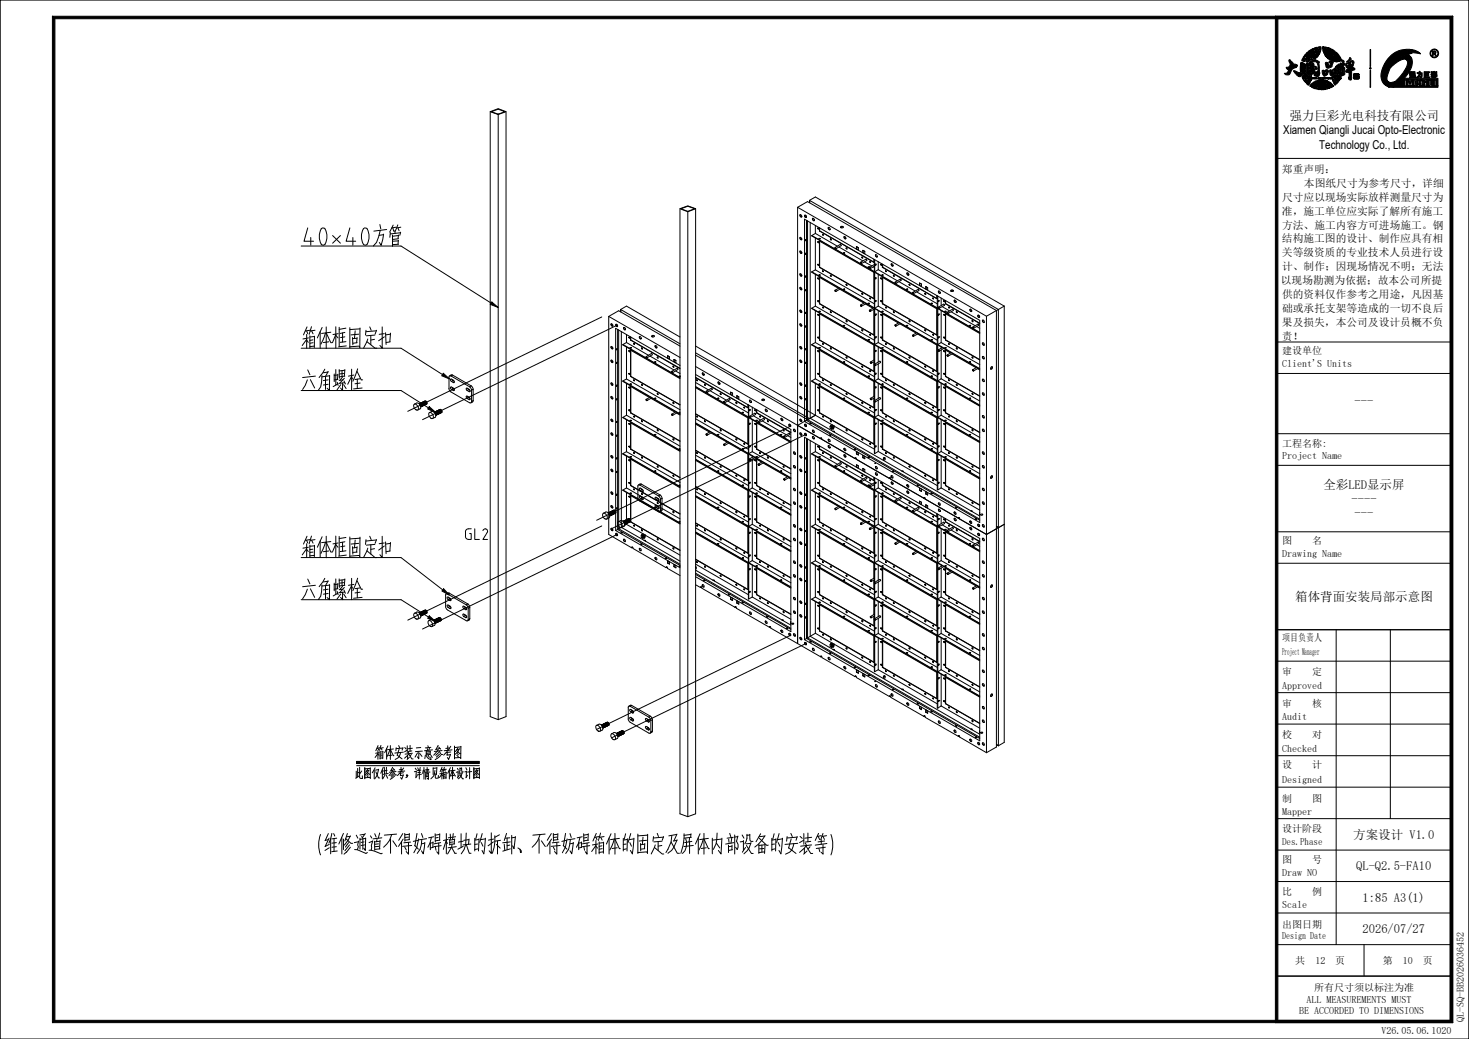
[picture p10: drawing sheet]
<svg xmlns="http://www.w3.org/2000/svg" width="420mm" height="297mm" viewBox="0 0 420 297" stroke-linecap="round" stroke-linejoin="round" font-family="sans-serif">
<defs><g id="words">
<g font-size="9.4">
<text x="86.1" y="70.3">40*40方管</text>
<text x="86.1" y="99.5">箱体框固定扣</text>
<text x="86.1" y="111.6">六角螺栓</text>
<text x="86.1" y="159.4">箱体框固定扣</text>
<text x="86.1" y="171.4">六角螺栓</text>
</g>
<text font-size="9.1" x="90.3" y="244.1">(维修通道不得妨碍模块的拆卸、不得妨碍箱体的固定及屏体内部设备的安装等)</text>
<text font-size="6" x="107" y="217">箱体安装示意参考图</text>
<text font-size="5.7" x="132.6" y="154.4">GL2</text>
<text font-size="5.1" x="101.4" y="222.7">此图仅供参考，详情见箱体设计图</text>
<g font-size="3.6">
<text x="368.7" y="34.2">强力巨彩光电科技有限公司</text>
<text x="387.3" y="115.7">---</text>
<text x="378.4" y="139.8">全彩LED显示屏</text>
<text x="386.4" y="143.7">----</text>
<text x="387.3" y="147.7">---</text>
<text x="370.3" y="171.7">箱体背面安装局部示意图</text>
<text x="386.9" y="239.7">方案设计 V1.0</text>
<text x="387.8" y="248.7">QL-Q2.5-FA10</text>
<text x="389.6" y="257.7">1:85 A3(1)</text>
<text x="389.6" y="266.8">2026/07/27</text>
</g>
<g font-size="3.5">
<text x="366.9" y="38.4">Xiamen Qiangli Jucai Opto-Electronic</text>
<text x="377.2" y="42.6">Technology Co., Ltd.</text>
</g>
<g font-size="3.1">
<text x="366.5" y="49.5">郑重声明：</text>
<text x="372.8" y="53.4">本图纸尺寸为参考尺寸，详细</text>
<text x="366.6" y="57.4">尺寸应以现场实际放样测量尺寸为</text>
<text x="366.5" y="61.4">准，施工单位应实际了解所有施工</text>
<text x="366.6" y="65.4">方法、施工内容方可进场施工。钢</text>
<text x="366.5" y="69.3">结构施工图的设计、制作应具有相</text>
<text x="366.5" y="73.3">关等级资质的专业技术人员进行设</text>
<text x="366.6" y="77.2">计、制作；因现场情况不明；无法</text>
<text x="366.2" y="81.2">以现场勘测为依据；故本公司所提</text>
<text x="366.6" y="85.2">供的资料仅作参考之用途，凡因基</text>
<text x="366.6" y="89.1">础或承托支架等造成的一切不良后</text>
<text x="366.5" y="93.1">果及损失，本公司及设计员概不负</text>
<text x="366.5" y="97.1">责！</text>
</g>
<g font-size="2.9">
<text x="366.6" y="101.2">建设单位</text>
<text x="366.6" y="104.8">Client'S Units</text>
<text x="366.6" y="127.6">工程名称:</text>
<text x="366.6" y="131.2">Project Name</text>
<text x="366.6" y="155.4">图</text>
<text x="375.2" y="155.4">名</text>
<text x="366.6" y="159.2">Drawing Name</text>
<text x="366.6" y="183.4">项目负责人</text>
<text x="366.6" y="187.3">Project Manager</text>
<text x="366.6" y="192.8">审</text>
<text x="366.6" y="196.9">Approved</text>
<text x="375.2" y="192.8">定</text>
<text x="366.6" y="202">审</text>
<text x="375.2" y="202">核</text>
<text x="366.6" y="205.9">Audit</text>
<text x="366.6" y="211">校</text>
<text x="366.6" y="214.9">Checked</text>
<text x="375.2" y="211">对</text>
<text x="366.6" y="219.6">设</text>
<text x="375.2" y="219.6">计</text>
<text x="366.6" y="223.8">Designed</text>
<text x="366.6" y="229.1">制</text>
<text x="366.6" y="232.8">Mapper</text>
<text x="375.2" y="229.1">图</text>
<text x="366.6" y="237.8">设计阶段</text>
<text x="366.6" y="241.5">Des.Phase</text>
<text x="366.6" y="246.6">图</text>
<text x="366.6" y="250.5">Draw NO</text>
<text x="375.2" y="246.6">号</text>
<text x="366.6" y="255.8">比</text>
<text x="375.2" y="255.8">例</text>
<text x="366.6" y="259.5">Scale</text>
<text x="366.6" y="265.1">出图日期</text>
<text x="366.6" y="268.5">Design Date</text>
<text x="370.3" y="275.5">共</text>
<text x="376.1" y="275.5">12</text>
<text x="381.8" y="275.5">页</text>
<text x="395.3" y="275.5">第</text>
<text x="401.1" y="275.5">10</text>
<text x="406.8" y="275.5">页</text>
<text x="373.5" y="286.6">ALL MEASUREMENTS MUST</text>
<text x="375.7" y="283.3">所有尺寸须以标注为准</text>
<text x="371.4" y="290">BE ACCORDED TO DIMENSIONS</text>
<text x="418.5" y="292" transform="rotate(-90 418.5 292)">QL-SQ-BB2026036452</text>
<text x="395" y="295.5">V26.05.06.1020</text>
</g>
</g></defs>
<!-- layer: 0 -->
<g fill="none" stroke="#000" stroke-width=".29">
<path d="M0 0h420v297h-420zM0 0v297M15 4.6h400.3l-.7 .8h-398.9zM15 4.6l.7 .8v286.3l-.7 .6zM364.6 4.6l.8 .8v286.3l-.8 .6zM364.6 4.6h50.7l-.7 .8h-49.2zM415.3 4.6v287.7l-.7-.6v-286.3zM420 0h.1M420 0v297M140.2 31.9v172.9l2.2 .9 2.3-.9v-172.9M140.2 31.9l2.2-.8 2.3 .8-2.3 .8zM140.5 31.9l1.9-.7 2 .7-2 .7z"/>
<path d="M142.4 32.7v173M194.4 59.7l2.2-.9 2.3 .9-2.3 .8zM194.4 59.7v172.9l2.2 .8 2.3-.8v-172.9M194.7 59.7l1.9-.7 2 .7-2 .7zM228 59.3v124.7M228 59.3l54 31.1M228 59.3l2.9-1.7 54 31.2M231.4 57.3v.6v-.6M231.4 57.3l54 31.2M231.4 57.3l1.7-1 54 31.2M365 45.3h50M86.1 70.3h28.6l25.7 16.3"/>
<path d="M196.6 60.5v172.9M228.7 78.3a.33 .33 0 0 1 .5 .2 .33 .33 0 0 1-.2 .4zM228.7 71.8a.33 .33 0 0 1 .5 .2 .33 .33 0 0 1-.2 .4zM228.7 67.9a.32 .32 0 0 1 .5 .2 .32 .32 0 0 1-.2 .4zM228.7 61.4a.32 .32 0 0 1 .5 .2 .32 .32 0 0 1-.2 .4zM228.8 61.5l.4 .6M228.8 61.4l-.1 .1M228.8 67.8l.1 .6 .3 .1M228.8 71.7l.1 .5 .3 .2M228.8 78.2l.1 .5 .3 .2M230 61.5a.39 .39 0 0 1 .5 .2 .39 .39 0 0 1-.1 .5l-.2-.1zM230 62.7l50.1 28.9v57.8l-50.1-28.9z"/>
<path d="M230.1 61.6l.4 .1v.5l-.4-.3zM230.2 68.6l.3-.1-.2 .3zM230.4 68.5l-.2 .3M230.4 72.4l-.2 .3M230.4 78.9l-.2 .3M230.6 63v57.2M230.9 63.1v56.9M231.6 63.6v56M232.1 67.3l17.9 10.4v10.3l-17.9-10.3M232.1 77.7l17.9 10.5v10.2l-17.9-10.3M232.1 67.3l17.9 10.3v-3.4M232.3 62.5a.33 .33 0 0 1 .5 .1 .33 .33 0 0 1-.2 .5z"/>
<path d="M232.4 62.4v.4l.4 .3M233.1 77.1l16.9 9.7M233.1 64.4v2.3M233.1 68v9.1M233.1 78.4v9.1M233.1 66.7l6.3 3.7M233.1 66.7l-1 .6M233.1 77.1l-1 .6M233.8 75.6l.3 .3zM233.8 79.4l.2 .4zM233.9 65.1l.2 .4M233.9 69.1l.2 .3"/>
<path d="M233.9 75.5l.2 .4M233.9 79.4l.2 .4M234.1 68.3h.4M234.1 78.7h.4M234.3 65.1v.9M234.3 68.9l15.5 8.9v7.6l-15.5-9zM234.3 66l15.5 9v-.9M234.3 66h.1M234.3 76.4l15.5 8.9M234.3 66l15.5 8.9M234.3 76.4h.1M234.3 69v7.4"/>
<path d="M234.3 79.3v7.5M235.2 77.4l.2 .3zM235.3 67h.1M235.3 77.4h.1M235.3 67l.1 .2M235.3 77.4l.1 .2M236.8 65a.33 .33 0 0 1 .5 .2 .33 .33 0 0 1-.3 .5zM236.8 65.1l.5 .6M236.9 65l-.1 .1M237.4 68.2l.2 .4zM237.5 68.3l.2 .3M237.5 78.7l.2 .3"/>
<path d="M237.5 68.2v.1M237.5 78.7h.1M238.8 70.7l1.4-.8 .3 .1v.2l-1.5 .9M238.8 70.8l.1 .2zM239.8 70.6l6.9 4M240.3 64.8l.4-.1a.27 .27 0 0 1 .4 .3 .27 .27 0 0 1-.5 .1zM240.3 64.9l.2-.1 .6 .1M241.2 72.4h.3M241.3 67.7a.32 .32 0 0 1 .5 .1 .32 .32 0 0 1-.2 .4zM241.4 67.6l.1 .4 .3 .2M241.9 70.9l.3 .3zM242 70.8l.2 .4"/>
<path d="M245.4 70.8l-.5-.3v.6M245.4 70.8v.6l-.5-.3M245.4 70.8l-.4-.3-.1 .6M246.1 75l1.4-.9 .4 .2-1.6 1.1M246.1 75.1l.1 .2zM246.4 73.5l.3 .3zM246.5 73.5l.2 .3M246.5 73.4v.1M247.1 74.9l2.2 1.1M247.2 71.9l-.5-.4v.7M247.2 71.9v.6l-.5-.3M247.2 71.9l-.5-.3v.6"/>
<path d="M248.2 76.4h.3M248.2 76.3l.4 .1-.3 .1zM248.7 74.8l.2 .3zM248.8 74.8l.1 .2M248.8 74.8v.1M249.7 76.3l.3 .2M250 75.6l-1.4 .8M250 76.1l-1.2 .7M250.1 77.7l17.9 10.3v-3.4M250.1 77.8l17.9 10.4v10.2l-17.9-10.3zM250.1 74.2v3.5M250.3 72.9a.32 .32 0 0 1 .5 .1 .32 .32 0 0 1-.3 .4z"/>
<path d="M250.3 75.6v.1M250.4 79.4l-.2 .3M250.4 75.5h.1M250.4 72.8l.1 .5 .3 .2M250.4 75.5l-.2 .3M251.1 74.8v2.3M251.1 78.4v9.1M251.1 77.1l5.5 3.2M251.1 77.1l-1 .6M251.8 75.6l.3 .1-.1 .2zM251.8 79.5h.2l.1 .3zM251.9 75.5l.2 .4"/>
<path d="M251.9 79.4l.2 .4M252.1 78.7h.4M252.3 76.4l15.5 9M252.3 75.5v.9M252.3 79.3l15.5 9v7.5l-15.5-9zM252.4 76.4h-.1M252.4 76.4l15.4 8.9M252.4 75.6v.8M252.4 79.3v7.5M253.3 77.4l.1 .2M254.8 75.5a.33 .33 0 0 1 .5 .1 .33 .33 0 0 1-.2 .5zM254.9 75.6l.4 .5"/>
<path d="M254.9 75.4l-.1 .1M255.5 78.7h.1M255.5 78.7l.2 .3M259.3 78.1a.33 .33 0 0 1 .5 .1 .33 .33 0 0 1-.3 .5zM259.4 78l.1 .5 .3 .2M86.1 99.5h28.6l11.8 7.6M140.6 86.3l1.8 1.6-2.2-.9zM172.1 90.6l-55.5 27M174 90.4v62.4l6.6 3.8M174 90.4l20.4 11.8M174 90.4l2.9-1.6 17.5 10.1M174.7 99.2a.31 .31 0 0 1 .4 0 .31 .31 0 0 1-.1 .5z"/>
<path d="M174.7 92.7a.31 .31 0 0 1 .4 0 .31 .31 0 0 1-.1 .5zM174.8 92.5v.5l.4 .2M174.8 99v.5l.4 .2M176 92.7a.41 .41 0 0 1 .5 .2 .41 .41 0 0 1-.1 .5zM176.3 99.7h.2l-.2 .3zM176.3 93l-55.5 27M176.4 99.7l-.2 .3M176.6 94.2v57.2M176.9 94.3v56.9M177.4 88.5v.6M177.4 88.5l17 9.8M177.4 88.5l1.7-1 15.3 8.8"/>
<path d="M177.6 94.8v55.9M178.1 98.5l16.3 9.5M178.1 98.5l16.3 9.4M178.3 93.6l.5 .3a.22 .22 0 0 1 0 .3 .22 .22 0 0 1-.3 0zM178.4 93.7l.4 .6M178.4 93.6l-.1 .1M179.1 95.6v2.3M179.1 99.2v9.1M179.1 97.9l6.3 3.7M179.1 97.9l-1 .6M179.9 96.4l.2 .3M179.9 96.3v.1"/>
<path d="M180.1 99.5h.4M180.1 99.3l.4 .2h-.4zM180.3 96.3v.9M180.3 97.2l14.1 8.2M180.3 97.2h.1M180.3 97.2l14.1 8.1M181.3 98.2l.1 .2M182.8 96.2a.33 .33 0 0 1 .5 .2 .33 .33 0 0 1-.3 .4zM182.9 96.2v.4l.4 .2M183.4 99.4l.2 .4zM183.5 99.4l.2 .4M186.3 96l.6-.1a.32 .32 0 0 1-.2 .5 .32 .32 0 0 1-.4-.4z"/>
<path d="M186.3 96.1l.2-.1 .6 .1M187.3 98.8a.33 .33 0 0 1 .5 .2 .33 .33 0 0 1-.2 .4zM187.4 98.8l.1 .4 .3 .2M198.9 98.9l34.2 19.8M228.7 92.6a.32 .32 0 0 1 .5 .2 .32 .32 0 0 1-.2 .4zM228.7 88.7a.33 .33 0 0 1 .5 .2 .33 .33 0 0 1-.2 .4zM228.7 82.2a.33 .33 0 0 1 .5 .2 .33 .33 0 0 1-.2 .4zM228.8 99h.2l.3 .5a.36 .36 0 0 1-.6 .1 .36 .36 0 0 1 .1-.6zM228.8 82.3l.4 .5M228.8 82.1l-.1 .2M228.8 88.6l.1 .6 .3 .1M228.8 92.5l.1 .6 .3 .1"/>
<path d="M228.8 99l.1 .5 .3 .2M230.2 89.4l.3-.1-.2 .3zM230.2 82.9l.3-.1-.2 .3zM230.3 93.2l.2 .1-.3 .2zM230.4 82.8l-.2 .3M230.4 89.3l-.2 .3M230.4 93.2l-.2 .3M230.4 99.6l-.2 .4M232.1 88.1l17.9 10.4v5.7l1.5-1 .3 .3-1.6 1M232.1 98.5l17.9 10.4v5.6l1.5-.8 .3 .1v.2l-1.6 .9M232.1 98.5l17.9 10.3v-4.4M233.1 87.5l16.9 9.8"/>
<path d="M233.1 97.9l16.9 9.8M233.1 88.8v9.1M233.1 99.2v9.1M233.1 87.5l-1 .6M233.1 97.9l-1 .6M233.8 96.3l.3 .2-.1 .2zM233.9 85.9l.2 .4M233.9 89.8l.2 .4M233.9 96.4l.2 .2M234.1 89.1h.4M234.1 99.5h.4M234.3 97.2h.1"/>
<path d="M234.3 97.2l15.5 9v-2.7M234.3 97.2v-7.5l15.5 8.9v4.3M234.3 86.8l15.5 9v-7.4M234.3 89.7v7.5M234.3 86.8h.1M234.3 86.8l15.5 8.9M234.3 97.2l15.5 8.9M235.2 87.8l.2 .3zM235.3 87.8h.1M235.3 98.2l.1 .2M235.3 87.8l.1 .2M237.4 89.1l.3 .3z"/>
<path d="M237.5 89.1l.2 .3M237.5 99.5l.2 .3M237.5 89v.1M237.5 99.4v.1M238.8 83.1l.2 .1zM238.8 83.1l.1 .1zM239.7 82.4l-5.4-3.1v7.5M239.9 82.3l-1.1 .7M240.1 82.7l6.9 3.9M240.3 82.6l-1.3 .7M241.2 82.8h.3M241.2 93.2h.3"/>
<path d="M241.9 91.7l.3 .1v.2zM242 81.3l.2 .3M242 91.7l.2 .3M242 81.3h.1M246.1 87.3l.1 .2zM246.4 83.8l.2 .4zM246.5 83.9l.2 .3M246.5 94.3l.2 .3M246.5 83.8v.1M246.5 94.3h.1M247.2 86.5l-1.1 .7M247.4 86.9l2.1 1.2"/>
<path d="M247.6 86.8l-1.3 .8M248.2 97.1l.4 .1zM248.2 86.8h.3M248.2 97.2h.3M248.6 88.8l.2 .1zM248.7 85.2l.2 .3zM248.8 85.2l.1 .2M248.8 95.6l.1 .2M249.7 88l-1.1 .7M250 88.3l-1.2 .7M250.1 88.2l17.9 10.3v10.3l-17.9-10.3zM250.2 96.4l.3-.1-.2 .3z"/>
<path d="M250.4 85.9l-.2 .3M250.4 89.8h.1M250.4 96.3h.1M250.4 89.8l-.2 .3M250.4 96.3l-.2 .3M251.1 97.9l16.9 9.7M251.1 88.8v9.1M251.1 99.2v4.3M251.1 87.5l16.9 9.8M251.1 87.5l-1 .6M251.1 97.9l-1 .6M251.9 96.4l.2 .2"/>
<path d="M251.9 85.9l.2 .4M251.9 89.8l.2 .3M252.1 89.1h.4M252.1 99.5h.4M252.4 86.8l15.4 8.9M252.4 97.2l15.4 8.9M252.4 86.8h-.1M252.4 89.7v7.5M252.4 97.2h-.1M253.2 87.8l.2 .3zM253.2 87.8h.1M253.3 87.8l.1 .2"/>
<path d="M253.3 98.2l.1 .2M255.4 89.1l.3 .1-.1 .2zM255.5 89l.2 .4M255.5 99.4l.2 .4M255.9 80.6l1.5-.8 .3 .1v.2l-1.6 .9M255.9 80.6l.2 .4zM255.9 80.8l.2 .1zM255.9 93l.2 .1zM256.8 92.3l-4.5-2.6v7.5M257 80.5l4.6 2.7M257 92.2l-1.1 .7M257.3 92.6l4.6 2.6"/>
<path d="M257.5 92.5l-1.4 .7M259.1 93l.4 .1zM259.2 82.8h.3M259.2 93.2h.3M259.9 91.7l.3 .3zM260 81.3l.2 .3M260 91.7l.2 .3M260 81.3h.1M261 83.6l1.5-.9 .2 .2v.2l-1.5 .8M261 83.7l.2 .1zM261 83.6l.1 .3zM261 95.9l.2 .2z"/>
<path d="M262.1 95.1l-1.1 .7M262.1 83.4l5.9 3.4M262.3 95.5l5.5 3.1v7.6l-15.5-9M262.5 95.4l-1.3 .7M263.4 81.2l-.5-.3v.7M263.4 81.2v.7l-.5-.3M264.5 83.8l.2 .4zM264.5 83.8l.2 .4M264.5 94.3l.2 .3M265.2 82.3l-.5-.4v.7M265.2 82.3v.6l-.5-.3M265.2 82.3l-.4-.3-.1 .6"/>
<path d="M266.2 86.8h.3M266.2 97.2h.3M266.8 85.2l.1 .2M266.8 95.6l.1 .2M267.8 84.5v.9M268.1 98.5l12 6.9M268.1 88.1l12 6.9M268.1 84.7v3.4M268.3 87.8l1.5-.9 .3 .2v.2l-1.6 .9M268.3 89.9l.2-.1-.2 .3zM268.3 88l-.2 .1M268.3 83.2l.5 .3a.22 .22 0 0 1 0 .3 .22 .22 0 0 1-.3 0z"/>
<path d="M268.3 87.9l.2 .2zM268.3 87.9l.1 .2zM268.4 83.2v.4l.4 .2M268.4 89.8l-.2 .3M268.4 96.3l-.2 .3M268.4 85.9l-.2 .3M268.4 96.2l.1 .2-.2 .2zM268.4 89.8h.1M268.4 96.3h.1M269.1 85.2v2.1M269.1 88.8v9.1M269.1 99.2v.3"/>
<path d="M269.1 97.9l11 6.3M269.1 97.9l-1 .6M269.4 99.4l-1.1 .6M269.4 87.7l2.1 1.2M269.8 96.3l.3 .2v.2zM269.8 99.6l-1.4 .9-.2-.1M269.9 85.9l.2 .3M269.9 89.8l.2 .3M269.9 96.4l.2 .2M270.1 89h.4l-.3 .1zM270.1 99.4h.4zM270.1 89.1h.4"/>
<path d="M270.1 99.5h.4M270.3 97.2l9.8 5.6M270.3 85.9v.9M270.3 86.8l9.8 5.7M270.3 86.8l9.8 5.6M270.3 97.2l9.8 5.7M270.8 89.3l1.5-.9 .2 .1v.3l-1.5 .8M270.8 89.4l.2 .1zM270.9 89.4l.1 .1zM271.2 87.8l.2 .3zM271.3 87.8l.1 .2M271.3 87.8h.1"/>
<path d="M271.3 98.2l.1 .2M271.8 83.1l.2-.1 .6 .1M271.9 82.9h.4a.33 .33 0 0 1 .1 .4 .33 .33 0 0 1-.4 .1 .33 .33 0 0 1-.2-.4zM271.9 89.1l6.9 4M272.8 85.9a.32 .32 0 0 1 .5 .1 .32 .32 0 0 1-.3 .4zM272.9 85.8v.4l.4 .2M273.4 89.1l.3 .3zM273.5 89l.2 .4M273.5 99.4l.2 .4M277.2 93.2h.3M277.4 88.4l.4 .3a.27 .27 0 0 1-.2 .4 .27 .27 0 0 1-.3-.4zM277.4 88.5v.3l.4 .2"/>
<path d="M277.4 88.4l-.1 .1M277.9 91.7l.3 .1-.1 .2zM278 91.7l.2 .3M278.1 93.5l1.7-.9 .1 .4-1.6 .9M278.1 93.6l.2 .2zM278.2 93.6l.1 .1zM279.2 93.3l.9 .6M279.6 90.2h.3l.1 .5-.3-.1zM279.6 90.1a.35 .35 0 0 1 .4 .2 .35 .35 0 0 1-.2 .5zM280.1 95.1l-12-6.9v10.3M280.1 95.3l-9.8-5.6v7.5M280.9 91.6l.3-.1 .2 .3a.25 .25 0 0 1-.1 .4 .25 .25 0 0 1-.3-.2z"/>
<path d="M280.9 98l.5 .3a.25 .25 0 0 1-.1 .4 .25 .25 0 0 1-.3-.2zM280.9 91.7l.5 .5M280.9 98.1l.5 .6M281 91.5l-.1 .1M281 98l-.1 .1M282 90.4v124.8M284.9 88.8l-2.9 1.6M284.9 88.8v124.7l-2.9 1.7M285.4 88.5l-.5 .3M285.4 88.5v124.7M287.1 87.5l-1.7 1M287.1 87.5v124.7l-1.7 1"/>
<path d="M365 97.8h50M86.1 111.6h28.6l7.8 5M118.3 115.7a.94 .94 0 0 1 1 .1 .94 .94 0 0 1 .3 1v.2a.76 .76 0 0 1-.9 .1 .76 .76 0 0 1-.4-.8zM118.5 115.5l.7-.3a1.11 1.11 0 0 1 .9 1.7l-.7 .3M119.9 115.4l.4 .1 .2 .4-.2 .4M119.9 115.4l.5 .5-.1 .4 1.7-.9M119.9 115.5l.3 .2 .1 .6M119.9 115.4l.5 .2v.6M120 115.4l.5 .1v.7M120 115.6l.2 .5M120.1 115.3l.5 .2v.7M120.3 115.2l.5 .2 .1 .5-.1 .2-.2-.7-.4-.1"/>
<path d="M120.3 115.2l.5 .1 .2 .4-.2 .4M120.5 115.1l.4 .1 .2 .4-.1 .4-.1-.6-.5-.2M120.6 115.1l.5 .2v.6M120.6 115.1l.3-.1 .3 .4v.5M120.8 115l.6 .3-.1 .5-.1-.6-.4-.2M120.9 115l.5 .1 .1 .4-.1 .3M121 114.9h.3l.2 .3-.1 .5M121.2 114.8l.5 .2 .1 .3-.1 .3M121.3 114.8h.3l.3 .4-.2 .4M121.4 114.7l.4 .1 .2 .4-.2 .3M121.4 114.7l.5 .2v.6M121.5 114.7l.4 .1 .2 .4-.1 .3"/>
<path d="M121.6 114.6l-1.7 .8M121.6 115.6v-.6l-.5-.2 .6 .6-.2 .3M122.6 118.1a.95 .95 0 0 1 1.1 .4 .95 .95 0 0 1-.1 1.2 1.26 1.26 0 0 1-1-1.6zM122.7 116.3l1.9 1.6-2.3-1zM122.8 117.9l.6-.3a1.11 1.11 0 0 1 1 1.7l-.7 .3M124.2 117.9l.5 .1v.7M124.2 117.9l.3 .1 .2 .4-.1 .3M124.2 117.9l.3 .2 .1 .6M124.3 117.8h.2l.3 .3v.5M124.4 117.8l.4 .2 .2 .4-.2 .2M124.4 118.1l.2 .4M124.4 117.7l.6 .3v.5l.1-.2-.1-.4-.5-.2"/>
<path d="M124.6 117.7l.2-.1 .3 .4-.1 .5M124.7 117.6l.4 .2 .2 .4-.2 .2M124.7 117.6l.6 .3-.1 .5M124.9 117.5l.5 .3v.5l-.1-.6-.5-.1M125 117.4l.5 .2 .1 .6-.2-.5-.4-.2M125.1 117.4l.5 .2 .1 .3-.1 .3M125.2 117.4l.5 .3-.1 .5M125.4 117.3l.5 .1v.7M125.6 117.2l.4 .1 .2 .4-.1 .3-.1-.6-.5-.2M125.7 117.1l.5 .4-.1 .5M125.7 118.1l.2-.3-.2-.4-.4-.1 .6 .3-.1 .5M125.7 117.1l.4 .1 .2 .4-.1 .3"/>
<path d="M125.8 117.1l.6 .4-.2 .4M125.9 117l-1.7 .9M126.3 117.9l-1.7 .8M126.7 106.7l1.8 1.6-2.2-.9zM128.9 107.5l-.4-.1-.1 .4 .1 3.8 .4 .4 5.4 3.1M129 107.2h.4M129 107.2l-.5 .3M129.1 109l.5 .3M129.3 108.5l.2 .3M129.3 110.8l.2 .3M129.4 107.2l5.3 3.1M129.4 107.2l-.5 .3 5.4 3.1"/>
<path d="M129.5 108.8l.3 .2M129.5 108.8l-.4 .2M129.5 111.1l.3 .2M129.5 111.1l-.4 .2 .5 .3M129.6 108.7l-.8-.3 .3 .6M129.6 111l-.8-.3 .3 .6M129.6 108.7l.3 .5-.3 .2M129.6 110.9l.3 .6-.3 .1M129.9 111.5l-.3 .1M129.9 109.2l-.3 .1M133.6 111l.8 .6v.3l-.3 .1M133.6 113.3l.8 .6v.3h-.3"/>
<path d="M133.6 111l-.3 .1 .3 .5M133.6 113.2l-.3 .2 .3 .5M133.8 111.1l.2 .3M133.8 113.4l.2 .3M134 111.4l.4 .2M134 111.4l-.4 .2 .5 .3M134 113.7l.4 .2M134 113.7l-.4 .2 .5 .3M134.3 110.6l.5 .9M134.4 111.8l-.3 .1M134.4 114.1l-.3 .1M134.7 110.3l.6 1"/>
<path d="M134.7 110.3l-.4 .3M134.8 114.8l-.1 .4-.4-.1M135.1 114.9l-.4 .2M135.3 114.5l-.2 .4M135.3 114.5l-.5 .3M135.3 111.3v3.2M135.3 111.3l-.5 .2v3.3M174.7 120a.31 .31 0 0 1 .4 0 .31 .31 0 0 1-.1 .5zM174.7 113.5a.33 .33 0 0 1 .5 0 .33 .33 0 0 1-.2 .5zM174.7 109.5a.33 .33 0 0 1 .5 .2 .33 .33 0 0 1-.2 .4zM174.7 103a.33 .33 0 0 1 .5 .2 .33 .33 0 0 1-.2 .4zM174.8 113.5l.4 .5"/>
<path d="M174.8 120l.4 .5M174.8 102.9v.5l.4 .2M174.8 109.4v.4l.4 .3M174.8 113.3l-.1 .2M174.8 119.8l-.1 .2M176.2 114.1l.3-.1-.2 .3zM176.4 103.6l-.2 .3M176.4 110l-.2 .4M176.4 113.9l-.2 .4M178.1 108.9l16.3 9.4M178.1 108.9l16.3 9.5M178.1 119.3l16.3 9.4"/>
<path d="M178.1 119.3l16.3 9.5M179.1 118.7l15.3 8.8M179.1 109.6v9.1M179.1 108.3l15.3 8.8M179.1 108.3l-1 .6M179.1 118.7l-1 .6M179.8 106.8l.3 .3zM179.8 100.3l.3 .3zM179.8 110.6l.2 .4zM179.9 100.3l.2 .2M179.9 106.8l.2 .2M179.9 110.7l.2 .2"/>
<path d="M179.9 117.2l.2 .2M179.9 100.2v.1M179.9 106.7v.1M179.9 110.6v.1M179.9 117.1v.1M180.1 109.9h.4M180.3 107.6l14.1 8.1M180.3 107.6v-7.5l14.1 8.1M180.3 118l14.1 8.2M180.3 100.1v7.5M180.3 110.5v7.5M180.3 118h.1"/>
<path d="M180.3 118l14.1 8.1M181.2 108.6l.2 .3zM181.2 119l.2 .3zM181.3 119l.1 .2M181.3 108.6l.1 .2M181.3 119h.1M183.5 109.9l.2 .3M184.8 101.9l1.4-.8 .3 .1v.2l-1.5 .9M184.8 114.3l.1 .1zM184.8 102l.1 .2zM185.7 113.6l-5.4-3.1v7.5M185.8 101.8l6.9 4"/>
<path d="M185.9 113.5l-1.1 .7M186.1 113.9l6.9 3.9M186.3 113.8l-1.3 .7M187.2 103.6h.3M187.2 114h.3M187.9 102.1l.3 .3zM188 102l.2 .4M188 112.4l.2 .4M191.4 102l-.5-.3v.6M191.4 102v.6l-.5-.3M191.4 102l-.4-.3-.1 .6M192.1 106.1l1.4-.8 .3 .1v.2l-1.5 1"/>
<path d="M192.1 106.3l.1 .1zM192.1 118.5l.1 .1zM192.1 106.2l.1 .2zM192.4 104.7l.3 .3zM192.5 104.6l.2 .4M192.5 115l.2 .4M192.7 102.7l.5 .3v.7l-.5-.3zM192.7 103.4h.1M193.1 106l1.3 .8M193.2 117.7l-1.1 .7M193.4 118.1l1 .5M193.6 118l-1.3 .7"/>
<path d="M194.2 107.6h.3M194.4 118h-.2M194.4 117.8l-.2 .1 .2 .2M194.4 104.5l-18.4-10.6v57.8M194.5 107.5h-.3l.2 .2M198.9 107.1l27.2 15.7v57.8l-27.2-15.7M198.9 104.8l29.1 16.8M198.9 101.5l81.2 46.9M198.9 100.9l32.5 18.8M198.9 110.5l15.1 8.7v-3.5M198.9 110.6l15.1 8.8v10.2l-15.1-8.7M198.9 109.3l3.7 2.2"/>
<path d="M198.9 110.8l14.9 8.7v7.5l-14.9-8.7M198.9 108l14.9 8.6v-1M198.9 107.9l14.9 8.6M198.9 119.7l15.1 8.7M198.9 118.3l14.9 8.6M199.2 108.6l.1 .3zM199.2 108.6h.1M199.2 118.9v.1M199.3 108.6l.1 .2M199.3 119l.1 .2M200.8 106.6l.5 .2v.5l-.5-.3zM200.9 106.6v.4l.4 .3"/>
<path d="M201.5 109.9l.1 .3zM201.5 109.9l.2 .3M201.9 111.8l1.5-.8 .3 .1v.2l-1.6 .9M201.9 111.9l.1 .2zM203 111.7l4.6 2.7M205.2 114h.3M205.3 109.2a.33 .33 0 0 1 .5 .2 .33 .33 0 0 1-.3 .5zM205.3 109.3l.5 .6M205.4 109.2l-.1 .1M206 112.4l.2 .4M207 114.8l1.5-.9 .2 .1v.3l-1.5 .8M207 114.9l.2 .1z"/>
<path d="M208.1 114.6l5.9 3.4M209.4 112.4l-.5-.3v.6M209.4 112.4v.7l-.5-.4M210.5 115v.1M210.5 115.1l.2 .3M211.2 113.5l-.5-.4v.7M211.2 113.5v.6l-.5-.3M211.2 113.5l-.5-.3v.6M212.1 117.9l.4 .1zM212.2 118h.3M212.8 116.4h.1M212.8 116.4l.1 .2"/>
<path d="M214.1 119.3l12 6.9M214.1 115.8v3.5M214.3 114.4a.33 .33 0 0 1 .5 .2 .33 .33 0 0 1-.3 .4zM214.3 119l1.7-.9v.4l-1.5 .9M214.3 117.2l.2-.1-.1 .3zM214.3 119.2l-.2 .1M214.3 119.1l.2 .1zM214.3 119l.1 .3zM214.4 117.1l-.2 .2M214.4 114.4v.4l.4 .2M215.1 116.4v2.1M215.4 118.8l2.1 1.3"/>
<path d="M215.9 117.2l.2 .2M215.9 117.1v.1M216.3 117.1v.9M216.3 118l9.8 5.7M216.4 118h-.1M216.4 118l9.7 5.6M216.4 117.1v.9M217.3 118.9l.1 .3M217.8 114.2l.6-.1a.32 .32 0 0 1-.2 .5 .32 .32 0 0 1-.4-.4zM217.8 114.3l.2-.1 .6 .1M218.8 117a.33 .33 0 0 1 .5 .2 .33 .33 0 0 1-.3 .4zM218.9 117v.4l.4 .2"/>
<path d="M223.3 119.6a.32 .32 0 0 1 .5 .2 .32 .32 0 0 1-.3 .4zM223.3 119.7l.2 .4 .3 .1M223.4 119.6l-.1 .1M228.7 119.9a.32 .32 0 0 1 .5 .1 .32 .32 0 0 1-.2 .5zM228.7 113.4a.32 .32 0 0 1 .5 .1 .32 .32 0 0 1-.2 .5zM228.7 109.5a.33 .33 0 0 1 .5 .2 .33 .33 0 0 1-.2 .4zM228.7 103a.33 .33 0 0 1 .5 .2 .33 .33 0 0 1-.2 .4zM228.8 113.5l.4 .5M228.8 120l.4 .5M228.8 102.9l.2 .7h.2M228.8 109.4l.1 .6 .3 .1M228.8 113.3l-.1 .2"/>
<path d="M228.8 119.8l-.1 .2M230.2 114.1l.3-.1-.2 .3zM230.2 110.2l.3-.1-.2 .3zM230.4 103.5l-.2 .4M230.4 110l-.2 .4M230.4 113.9l-.2 .4M230.9 120l-2.9 1.6M230.9 120l-.3 .2M231.4 119.7l-.5 .3M231.6 119.6l6.6 3.7M231.6 119.6l-.7 .4M232.1 108.9l17.9 10.3v-4.5"/>
<path d="M232.1 108.9l17.9 10.5 .1 10.3M233.1 118.7l-1.7 1M233.1 108.3l16.9 9.7M233.1 109.6v9.1M233.1 118.7l-1.5 .9M233.1 118.7l4.9 2.8M233.1 108.3l-1 .6M233.8 100.3l.3 .3zM233.8 106.7l.3 .4-.3-.1zM233.9 110.7l.2 .2M233.9 117.2l.2 .2M233.9 100.2l.2 .3"/>
<path d="M233.9 106.7l.2 .3M233.9 110.6v.1M233.9 117.1v.1M234.1 109.9h.4M234.3 107.6v-7.5l15.5 8.9v4.4M234.3 110.5l15.5 9v7.5l-15.5-9zM234.3 107.6l15.5 9v-2.8M234.3 100.1v7.5M234.3 110.5v7.5M234.3 107.6l15.5 8.9M234.3 107.6h.1M234.3 118h.1"/>
<path d="M234.3 118l15.5 8.9M235.2 108.6l.2 .2zM235.2 119l.2 .3zM235.3 118.9l.1 .3M235.3 108.6h.1M235.3 108.6l.1 .2M237.4 109.9l.3 .1-.1 .2zM237.5 109.9l.2 .3M237.5 109.9h.1M241.2 103.6h.3M241.2 113.9h.3M242 102l.2 .4z"/>
<path d="M242 102l.2 .4M242 112.4l.2 .4M246.4 104.7l.3 .3zM246.5 104.7l.2 .3M246.5 115l.2 .4M246.5 104.6v.1M248.2 117.9l.4 .1-.2 .1zM248.2 107.6h.3M248.2 118h.3M248.2 107.5l.4 .1-.3 .1zM248.7 106l.2 .2zM248.8 106l.1 .2"/>
<path d="M248.8 106h.1M248.8 116.4l.1 .2M248.9 103.6l.2 .2zM248.9 114l.2 .2zM249.9 104.2h.2l.1 .3zM250 102.8l-1.1 .7M250 103.4l-.9 .5M250 113.3l-1.1 .6M250 113.7l-.9 .6M250 114.6l.2 .2zM250.1 104.1v-5.5l17.9 10.3v10.3l-17.9-10.3M250.1 114.5v-5.5l17.9 10.4v10.2l-17.9-10.3"/>
<path d="M250.1 104.5v4.4M250.1 114.9v4.4M250.3 117.2l.2-.1-.2 .3zM250.4 100.2l-.2 .3M250.4 106.7l-.2 .2M250.4 110.6l-.2 .2M250.4 117.1h.1M250.4 117.1l-.2 .2M251.1 104v4.3M251.1 109.6v4.3M251.1 114.4v4.3M251.1 120v9.1"/>
<path d="M251.1 108.3l16.9 9.7M251.1 118.7l16.9 9.7M251.1 108.3l-1 .6M251.1 118.7l-1 .6M251.8 100.3l.3 .3zM251.9 110.7l.2 .2M251.9 117.2l.2 .2M251.9 100.2l.2 .3M251.9 106.7l.2 .3M251.9 110.6v.1M251.9 117.1v.1M252.1 109.9h.4"/>
<path d="M252.3 100.1l15.5 8.9v7.6l-15.5-9zM252.3 110.5l15.5 9v7.5l-15.5-9zM252.3 118h.1M252.4 100.1v7.5M252.4 110.5v7.5M252.4 118l15.4 8.9M252.4 107.6h-.1M252.4 107.6l15.4 8.9M253.2 108.6l.2 .2zM253.3 108.6l.1 .2M253.3 118.9l.1 .3M255.5 109.9l.2 .3"/>
<path d="M259.1 113.8l.4 .1-.2 .1zM259.2 103.6h.3M259.2 113.9h.3M259.2 103.4l.3 .2h-.3zM259.9 102l.2 .4zM260 102l.2 .4M260 112.4l.2 .4M264.4 104.7l.3 .3zM264.5 104.7l.2 .3M264.5 115l.2 .4M264.5 104.6v.1M266.1 117.9l.4 .1z"/>
<path d="M266.2 107.6h.3M266.2 118h.3M266.8 106h.1M266.8 116.4l.1 .2M266.8 106l.1 .2M268.1 108.9l12 6.9M268.1 119.3l12 6.9M268.3 100.3l-.1 .1M268.3 100.1l.1 .2zM268.3 117.1l.2 .1-.2 .2zM268.3 100.1l.2 .2zM268.4 100.3l-.2 .1"/>
<path d="M268.4 110.6l.1 .1-.2 .2zM268.4 110.6l-.2 .2M268.4 117.1l-.2 .2M268.4 106.7l-.2 .2M268.4 110.6h.1M268.4 117.1h.1M269.1 100v8.3M269.1 109.6v9.1M269.1 120v9.1M269.1 108.3l11 6.3M269.1 108.3l-1 .6M269.1 118.7l11 6.3"/>
<path d="M269.1 118.7l-1 .6M269.8 106.7l.3 .4zM269.8 100.3l.3 .3zM269.9 110.7l.2 .2M269.9 117.2l.2 .2M269.9 100.2l.2 .3M269.9 106.7l.2 .3M269.9 110.6v.1M269.9 117.1v.1M270.1 109.8h.4l-.2 .2zM270.1 109.9h.4M270.3 107.6l9.8 5.7"/>
<path d="M270.3 107.6l9.8 5.6M270.3 118l9.8 5.7M270.3 118h.1M270.4 118l9.7 5.6M270.8 101.6l.2 .1zM270.9 101.6l.1 .1zM271.2 108.6l.2 .2zM271.3 108.6l.1 .2M271.3 118.9l.1 .3M271.8 100.9l-1.5-.9v7.6M271.9 100.8l-1.1 .7M272.2 101.2l6.9 3.9"/>
<path d="M272.4 101.1l-1.4 .7M273.4 109.9l.3 .1v.2zM273.5 109.9l.2 .3M277.1 113.9l.4-.1-.2 .2zM277.2 103.6h.3M277.2 113.9h.3M278 102l.2 .4zM278 102l.2 .4M278 112.4l.2 .4M278.1 105.8l.2 .1zM278.2 105.8l.1 .2zM279.2 105l-1.1 .7"/>
<path d="M279.5 105.4l.6 .3M279.7 105.3l-1.4 .7M280.1 105.5l-12-6.9v10.3M280.1 115.9l-12-6.9v10.3M280.1 116.1l-9.8-5.6v7.5M280.9 108.5a.34 .34 0 0 1 .5 .1 .34 .34 0 0 1-.2 .5zM280.9 112.4a.32 .32 0 0 1 .5 .1 .32 .32 0 0 1-.2 .5zM280.9 118.9a.32 .32 0 0 1 .5 .1 .32 .32 0 0 1-.2 .5zM280.9 101.9a.33 .33 0 0 1 .5 .2 .33 .33 0 0 1-.3 .4zM280.9 102l.2 .4 .3 .1M280.9 108.5l.5 .5M280.9 112.4l.5 .6"/>
<path d="M280.9 118.9l.5 .6M281 101.9l-.1 .1M281 108.4l-.1 .1M281 112.3l-.1 .1M281 118.8l-.1 .1M283.4 104.9h.1a.29 .29 0 0 1 .2 .4 .29 .29 0 0 1-.5 0zM283.5 104.9h.2M283.6 104.8v.5l-.3 .2M365 106.8h50M174.7 123.9a.31 .31 0 0 1 .4 0 .31 .31 0 0 1-.1 .5zM174.7 134.2a.33 .33 0 0 1 .5 .1 .33 .33 0 0 1-.2 .5zM174.8 130.2l.4 .2v.5l-.5-.3z"/>
<path d="M174.8 123.7v.5l.4 .2M174.8 130.2v.5l.4 .2M174.8 134.1v.4l.4 .3M176.3 134.8h.2l-.2 .3zM176.3 120.5h.2l-.2 .3zM176.4 120.4l-.2 .4M176.4 124.3l-.2 .4M176.4 130.8l-.2 .4M176.4 134.7l-.2 .4M178.1 129.7l16.3 9.4M178.1 129.7l16.3 9.5M179.1 120v9.1"/>
<path d="M179.1 130.4v9.1M179.1 129.1l-1 .6M179.1 139.5l-1 .6M179.1 139.5l15.3 8.8M179.1 129.1l15.3 8.8M179.8 127.5l.3 .2-.1 .2zM179.8 131.4l.3 .3-.3-.1zM179.8 137.9l.2 .4zM179.9 121.1l.2 .2M179.9 127.6l.2 .2M179.9 131.5l.2 .2M179.9 138l.2 .2"/>
<path d="M179.9 121v.1M179.9 127.5v.1M179.9 131.4v.1M179.9 137.9h.1M180.1 120.2l.4 .1zM180.1 120.3h.4M180.1 130.7h.4M180.1 130.5l.4 .2h-.3zM180.3 128.4l14.1 8.2M180.3 128.4v-7.5l14.1 8.1M180.3 138.8v-7.6l14.1 8.2M180.3 138.8l14.1 8.1"/>
<path d="M180.3 128.3l14.1 8.2M180.3 120.9v7.4M180.3 131.3v7.5M180.3 128.3v.1M180.3 138.8h.1M181.2 139.8l.2 .2zM181.3 139.8l.1 .2M181.3 129.4l.1 .2M181.3 139.8h.1M182.9 138.7l-.4-.1-.1 .4 .1 3.8 .4 .4 5.4 3.1M182.9 138.7l.5-.3 5.3 3.1-.4 .3M182.9 138.7l5.4 3.1"/>
<path d="M183.3 139.7l.2 .3M183.4 138.4l-.9 .2M183.4 120.3l.3 .3zM183.5 130.7l.2 .3M183.5 120.2l.2 .4M183.5 130.6v.1M183.5 140l.3 .2M183.5 140l-.4 .2M187.2 124.3h.3M187.2 134.7h.3M187.9 122.9l.3 .1-.1 .2zM187.9 133.3h.2l.1 .3z"/>
<path d="M188 122.9l.2 .3M188 122.8v.1M188 133.2l.2 .4M192.4 125.4l.3 .2-.1 .2zM192.4 135.8l.3 .4-.3-.1zM192.5 125.4l.2 .4M192.5 135.8l.2 .3M194.4 128.4h-.2M194.4 138.8h-.2M194.4 128.2l-.2 .1 .2 .1M194.4 138.6l-.2 .1 .2 .2M198.9 121l15.1 8.7v10.3l-15.1-8.7"/>
<path d="M198.9 131.4l15.1 8.7v10.3l-15.1-8.7M198.9 130.1l15.1 8.7M198.9 131.6l14.9 8.6v7.5l-14.9-8.5M198.9 121.2l3.9 2.3M198.9 139.1l14.9 8.6M199.2 139.8h.1M199.2 129.4h.1M199.3 129.4l.1 .2M199.3 139.8l.1 .2M201.5 120.2l.2 .4-.2-.1zM201.5 120.2l.2 .4M201.5 130.6v.1"/>
<path d="M201.5 130.7l.2 .3M201.9 124.1l.2 .2zM203 123.4l-1.1 .7M203.3 123.8l4.6 2.6M203.5 123.7l-1.4 .7M205.1 134.6l.4 .1zM205.2 124.3h.3M205.2 134.7h.3M205.2 124.2l.3 .1-.3 .1zM205.9 122.9l.3 .3zM205.9 133.2l.2 .4zM206 122.9l.2 .3"/>
<path d="M206 122.8v.1M206 133.2l.2 .3M207 127.1l.1 .2zM208.1 126.3l-1.1 .7M208.3 126.7l5.5 3.1v7.6l-14.9-8.6 14.9 8.5M208.5 126.6l-1.3 .7M210.4 135.9h.2l.1 .3zM210.5 125.4v.1M210.5 135.8v.1M210.5 125.5l.2 .3M210.5 135.9l.2 .2M212.2 128.4h.3"/>
<path d="M212.2 138.8h.3M212.7 126.8l.2 .3zM212.7 137.2l.2 .2zM212.8 137.2h.1M212.8 126.8h.1M212.8 126.8l.1 .2M212.8 137.2l.1 .2M214.1 129.7l12 6.9M214.2 121.1l.3-.1-.2 .3zM214.2 127.6l.3-.1-.2 .3zM214.3 131.3l.1 .2zM214.4 131.5l-.2 .1"/>
<path d="M214.4 121l-.2 .2M214.4 127.5l-.2 .2M214.4 137.9l-.2 .2M215.1 120v9.1M215.1 130.4v.3M215.1 131.2v8.3M215.1 129.1l11 6.3M215.1 129.1l-1 .6M215.1 139.5l11 6.3M215.1 139.5l-1 .6M215.4 130.5l-1.1 .7M215.8 127.5l.3 .3z"/>
<path d="M215.8 137.9h.2l.1 .4zM215.8 131.4h.2l.1 .3zM215.8 130.8l-1.4 .9-.1-.2M215.9 121.1l.2 .2M215.9 127.6l.2 .2M215.9 131.5l.2 .2M215.9 138l.2 .2M215.9 121v.1M215.9 127.5v.1M215.9 131.4h.1M215.9 137.9h.1M216.1 120.2h.4l-.3 .1z"/>
<path d="M216.1 130.6h.4zM216.1 120.3h.4M216.1 130.7h.4M216.3 128.4l9.8 5.7M216.3 138.8l9.8 5.6M216.4 128.3l-.1 .1M216.4 128.3l9.7 5.7M216.4 120.9v7.4M216.4 131.3v7.5M216.4 138.8h-.1M216.4 138.8l9.7 5.6M216.8 120.5l1.5-.9 .2 .1v.3l-1.5 .8"/>
<path d="M216.8 120.6l.2 .1zM216.9 120.5l.1 .2zM217.2 129.4l.2 .3zM217.2 139.8l.2 .2zM217.3 139.8l.1 .2M217.3 129.4l.1 .2M217.3 139.8h.1M217.8 132.1l-1.5-.9v7.6M217.9 132l-1.1 .7M217.9 120.3l6.9 4M218.2 132.4l6.9 3.9M218.3 132.3l-1.3 .7"/>
<path d="M219.5 120.2l.2 .4-.3-.2zM219.5 130.7l.2 .2M219.5 120.3l.2 .3M219.5 120.2v.1M223.2 124.3h.3M223.2 134.7h.3M223.9 122.9h.2v.3zM224 122.8v.1M224 133.2l.2 .3M224 122.9l.2 .3M224.1 124.7l1.6-.9 .2 .2-1.6 1M224.1 124.8l.2 .1z"/>
<path d="M224.2 124.8l.1 .1zM224.2 137l.1 .2zM225.2 124.5l.9 .5M225.2 136.2l-1.1 .7M225.5 136.6l.6 .3M225.6 121.4a.25 .25 0 0 1 .4 .1 .25 .25 0 0 1-.2 .3zM225.6 121.3a.33 .33 0 0 1 .4 .2 .33 .33 0 0 1-.2 .4zM225.7 136.5l-1.4 .7M226.1 121.8l-55.5 26.9M226.1 126.3l-12-6.9v10.3M226.1 136.7l-12-6.9v10.3M226.1 126.5l-9.8-5.6v7.5"/>
<path d="M226.9 133.2a.34 .34 0 0 1 .5 .1 .34 .34 0 0 1-.2 .5zM226.9 139.7a.32 .32 0 0 1 .5 .1 .32 .32 0 0 1-.3 .4zM226.9 122.7l.5 .3a.25 .25 0 0 1-.1 .4 .25 .25 0 0 1-.3-.2zM226.9 129.2a.33 .33 0 0 1 .5 .2 .33 .33 0 0 1-.3 .4zM227 122.7l.1 .5 .3 .2M227 129.2l.1 .5 .3 .2M227 133.1l.1 .5 .3 .1M227 139.6v.4l.4 .2M228 121.6l54 31.2 3.4-2M228 121.6l6.6 3.8M228.7 134.2a.33 .33 0 0 1 .5 .1 .33 .33 0 0 1-.2 .5zM228.7 130.3a.33 .33 0 0 1 .5 .1 .33 .33 0 0 1-.2 .5z"/>
<path d="M228.7 123.8a.33 .33 0 0 1 .5 .1 .33 .33 0 0 1-.2 .5zM228.8 134.3l.4 .5M228.8 123.7l.1 .5 .3 .2M228.8 130.2l.1 .5 .3 .2M228.8 134.1l-.1 .2M230 121.3a.34 .34 0 0 1 .5 .2 .34 .34 0 0 1-.2 .4zM230 123.9a.34 .34 0 0 1 .5 .2 .34 .34 0 0 1-.2 .4zM230 125l50.1 28.9v57.9l-50.1-28.9zM230.2 134.8h.3l-.2 .3zM230.3 124.2l-55.5 27M230.4 130.8l-.2 .4M230.4 134.7l-.2 .4"/>
<path d="M230.6 120.2l-.6 .3M230.6 120.2l49.5 28.5M230.6 125.3v57.2M230.9 125.5v56.8M231.5 121.1h.5zM231.6 126v55.9M231.9 121.1h-.3M232 121.1h-.1M232.1 129.7l17.9 10.4v10.3l-17.9-10.3M232.1 129.7l17.9 10.3v-3.5M232.3 124.9a.33 .33 0 0 1 .5 .1 .33 .33 0 0 1-.2 .4zM232.3 123h.3l.2 .2a.25 .25 0 0 1-.1 .4 .25 .25 0 0 1-.3-.2z"/>
<path d="M232.4 124.9l.4 .5M232.4 122.9v.5l.4 .2M232.4 124.8l-.1 .1M233.1 139.5l16.9 9.7M233.1 126.8v2.3M233.1 130.4v9.1M233.1 129.1l6.3 3.6M233.1 129.1l-1 .6M233.1 139.5l-1 .6M233.8 127.5l.3 .3zM233.8 137.9l.2 .4zM233.8 131.4l.2 .3z"/>
<path d="M233.9 127.5l.2 .3M233.9 131.4l.2 .3M233.9 137.9l.2 .3M234.1 130.7h.4M234.3 128.4l15.5 9v-1M234.3 131.2l15.5 9v7.5l-15.5-8.9zM234.3 127.5v.9M234.3 138.8l15.5 8.9M234.3 138.8h.1M234.3 127.5v.8M234.3 131.3v7.5M234.3 128.3l15.5 9"/>
<path d="M234.3 128.3v.1M234.6 125.4l.2-.2 .2 .4 9.4 5.5M234.7 125.2h.1M234.9 125.3l-.3 .1M235.2 129.4l.2 .3zM235.2 139.8l.2 .2zM235.3 129.4l.1 .2M235.3 139.8h.1M235.3 139.8l.1 .2M236.8 125.7a.32 .32 0 0 1 .5 0 .32 .32 0 0 1-.2 .5zM236.8 127.4a.33 .33 0 0 1 .5 .2 .33 .33 0 0 1-.3 .4zM236.8 125.7l.5 .5"/>
<path d="M236.8 127.5l.5 .5M236.9 125.5l-.1 .2M236.9 127.4l-.1 .1M237.3 121.9v.6l.4 .2M237.3 121.9l.4 .2M237.4 120.2l.3 .4-.3-.1zM237.5 120.3l.2 .3M237.5 130.7l.2 .2M237.5 120.2v.1M237.5 130.6v.1M237.5 124.3l-.3 .1M237.6 122.3l.4-.1 .2 .3-.4 .1z"/>
<path d="M237.7 122.1v.6M238 121.5l-.5 .1-.2 .3M238 121.5l.5 .2M238.1 123.3h.5l-.1 .2-.2-.1M238.2 123.3l41.9 24.2M238.3 122.6l-.6 .1M238.3 122.1h-.6M238.3 122.1v.5M238.5 121.8l11.5 6.6M238.5 121.7l-.2 .9M238.5 121.7l-.2 .4M238.8 133.1l1.4-.8 .3 .2-1.5 1"/>
<path d="M238.8 133.2l.1 .2zM239.8 133l6.9 3.9M241.2 134.7h.3M241.3 128.2l.5 .2a.25 .25 0 0 1-.1 .4 .25 .25 0 0 1-.3-.2zM241.3 130a.33 .33 0 0 1 .5 .2 .33 .33 0 0 1-.2 .4zM241.4 128.1l.1 .5 .3 .2M241.4 130l.2 .6h.2M241.9 122.9l.3 .1-.1 .2zM242 122.9l.2 .3M242 122.8v.1M242 133.2l.2 .3M244.2 128.3l.4 .1z"/>
<path d="M244.5 131.1l.2-.2 .1 .4 9.5 5.5M244.5 130.9h.2M244.5 128.4h-.3M244.6 128.4h.1M244.8 131l-.3 .1M244.9 129.1l.5 .4v.6l-.5-.3zM245 129.2v.5M245 129.7l-.1 .1M245 129.7l.4 .3M245.4 133.2l-.5-.3v.6M245.4 133.2v.6l-.5-.3M245.4 133.2l-.4-.3-.1 .6"/>
<path d="M246.1 137.3l1.4-.8 .3 .1v.2l-1.5 .9M246.1 137.5l.1 .1zM246.1 137.4l.2 .2zM246.4 135.8l.2 .4zM246.5 135.9l.2 .2M246.5 125.4l.2 .3M246.5 135.8v.1M246.7 130.2l.5 .3v.6l-.5-.3zM246.7 130.2v.6M246.7 130.8h.1M246.7 130.8l.5 .2M247.1 137.2l2.2 1.2"/>
<path d="M247.2 134.2l-.5-.3v.6M247.2 134.2v.7l-.5-.4M248.2 130.6l.4 .1-.4 .1zM248.2 138.8h.3M248.5 130.7h-.3M248.5 130.7h.1M248.6 138.9l.2 .2zM248.7 126.8l.2 .3zM248.7 137.2l.2 .2zM248.8 126.8l.1 .2M248.8 137.2l.1 .2M248.8 126.8h.1"/>
<path d="M248.8 137.1v.1M249.7 138.7l.3 .1M250 138l-1.4 .8M250 138.5l-1.2 .7M250.1 129.7v-10.3l17.9 10.3v10.3h.1M250.1 136.6v3.5M250.1 132.4l.3 .1zM250.2 121.1l.3-.1-.2 .3zM250.3 135.2a.33 .33 0 0 1 .5 .2 .33 .33 0 0 1-.3 .4zM250.3 138h.1M250.3 133.3l.5 .3v.4l-.5-.2zM250.3 133.5l.2 .4 .3 .1"/>
<path d="M250.4 121h.1M250.4 127.4l-.2 .3M250.4 137.8v.1M250.4 133.3l-.1 .2M250.4 135.1v.5l.4 .2M250.4 121l-.2 .2M250.4 137.9l-.2 .2M251.1 129.1l16.9 9.7M251.1 137.2v2.3M251.1 129.1l-1 .6M251.1 139.5l5.5 3.1M251.1 139.5l-1 .6"/>
<path d="M251.8 127.5l.3 .1-.1 .3zM251.8 137.9h.2l.1 .4zM251.9 121l.2 .3M251.9 127.5l.2 .3M251.9 137.9l.2 .3M252.1 120.3h.4M252.3 120.9l15.5 8.9v7.6l-15.5-9zM252.3 137.9v.9M252.3 138.8l15.5 8.9v-.9M252.4 120.9v7.4M252.4 137.9v.9M252.4 128.3l-.1 .1"/>
<path d="M252.4 128.3l15.4 9M252.4 138.8h-.1M252.4 138.8l15.4 8.9M252.6 130.9v.5l.2 .1 .2-.1v-.5M252.6 130.9l.4 .1zM252.7 130.9h.2zM253.3 129.4l.1 .2M253.3 139.8l.1 .2M253.3 129.4h-.1M254.4 136.5l.1 .1M254.6 136.7l-.3 .1 .2-.3 .2 .5M254.8 137.9a.33 .33 0 0 1 .5 .1 .33 .33 0 0 1-.2 .5z"/>
<path d="M254.9 135.9l.4 .3a.27 .27 0 0 1-.2 .5 .27 .27 0 0 1-.3-.4zM254.9 136.1l.4 .5M254.9 137.9v.3l.4 .2M254.9 135.9l-.1 .2M254.9 137.7l-.1 .2M255.4 120.3h.2l.1 .3zM255.5 120.2l.2 .4M255.5 130.6v.1M255.5 130.7l.2 .2M255.5 134.7l-.3 .1M255.6 134.7l-.1 .1M257.8 134.7h.5l-.1 .2-.2-.2"/>
<path d="M259.1 124.2l.4 .1zM259.2 124.3h.3M259.3 138.6l.5 .2a.25 .25 0 0 1 0 .4 .25 .25 0 0 1-.4-.2zM259.4 138.5l.1 .6 .3 .1M259.9 122.9l.3 .3zM260 122.9l.2 .2M260 133.2l.2 .3M260 122.8v.1M262.6 138.8h-.4M262.6 138.8l-.1 .1M262.9 139.6v.5M264.4 125.4l.3 .2-.1 .2z"/>
<path d="M264.4 135.9h.2l.1 .3zM264.5 125.4l.2 .3M264.5 135.8l.2 .3M266.2 128.4h.3M266.7 126.8l.2 .3zM266.8 126.8h.1M266.8 137.1v.1M266.8 126.8l.1 .2M266.8 137.2l.1 .2M268.1 129.7l12 6.9M268.3 121.1l.2-.1-.2 .3zM268.3 127.5h.2l-.1 .3z"/>
<path d="M268.4 121l-.2 .2M268.4 131.4l-.2 .2M268.4 137.9l-.2 .2M268.4 121h.1M268.4 127.5l-.2 .2M268.4 131.3v.1M268.4 137.8v.1M269.1 139.5l11 6.3M269.1 130.4v9.1M269.1 129.1l11 6.3M269.1 129.1l-1 .6M269.1 139.5l-1 .5"/>
<path d="M269.8 127.5l.3 .3zM269.8 121l.3 .2v.2zM269.8 131.4l.3 .3zM269.9 121l.2 .3M269.9 127.5l.2 .3M269.9 131.4l.2 .3M269.9 137.9l.2 .3M270.1 120.2h.4l-.3 .1zM270.1 120.3h.4M270.1 130.7h.4M270.3 128.4l9.8 5.6M270.3 138.8l9.8 5.6"/>
<path d="M270.3 138.8l9.8 5.5M270.4 128.3l-.1 .1M270.4 128.3l9.7 5.7M271.2 139.8l.2 .2zM271.3 139.8l.1 .2M271.3 129.4l.1 .2M271.3 139.8h.1M273.4 120.3h.2l.1 .3zM273.5 130.7l.2 .2M273.5 120.2l.2 .3M273.5 130.6v.1M277.2 124.3h.3"/>
<path d="M277.2 134.7h.3M277.9 122.9l.3 .3zM278 133.2l.2 .3M278 122.8v.1M278 122.9l.2 .2M280.1 136.7l-12-6.9v10.2M280.1 126.3l-12-6.9v10.3M280.1 126.5l-9.7-5.6-.1 7.5M280.1 136.9l-9.8-5.7v7.6M280.9 129.3a.34 .34 0 0 1 .5 .1 .34 .34 0 0 1-.2 .5zM280.9 139.7a.32 .32 0 0 1 .5 .1 .32 .32 0 0 1-.2 .4zM280.9 122.7a.33 .33 0 0 1 .5 .2 .33 .33 0 0 1-.3 .4z"/>
<path d="M280.9 133.1a.33 .33 0 0 1 .5 .2 .33 .33 0 0 1-.3 .4zM280.9 122.8l.5 .6M280.9 129.3l.5 .6M280.9 133.2l.5 .5M280.9 139.7l.5 .5M281 122.7l-.1 .1M281 129.2l-.1 .1M281 133.1l-.1 .1M281 139.6l-.1 .1M283.4 136.1h.1a.3 .3 0 0 1 .2 .4 .3 .3 0 0 1-.5 .1zM283.5 136l.2 .1M283.6 136v.5l-.3 .2"/>
<path d="M365 133h50M365 124h50M86.1 159.4h28.6l11.9 9.2M172.1 150.3l-55.5 27M172.4 146.7a1 1 0 0 1 1 .6 1 1 0 0 1-.1 1.1 1.26 1.26 0 0 1-.9-1.7zM172.5 146.7l.7-.3a1.11 1.11 0 0 1 .9 1.7l-.7 .3M173.9 146.6l.4 .1 .2 .4-.1 .3M173.9 146.6l.4 .3v.6l1.7-.9M173.9 146.7l.2 .1 .2 .6M174 146.6l.4 .2 .2 .3-.2 .3M174 146.5l.6 .3-.1 .5M174 146.8l.2 .5"/>
<path d="M174.1 146.5l.5 .2 .2 .4-.2 .2M174.2 146.5h.3l.3 .3-.1 .5M174.3 146.4l.5 .2 .1 .3-.1 .3M174.3 146.4l.6 .3-.1 .5M174.4 146.4l.5 .2 .2 .3-.2 .3M174.5 146.3l.6 .3-.1 .5M174.7 151.2a.31 .31 0 0 1 .4 0 .31 .31 0 0 1-.1 .5zM174.7 144.7a.31 .31 0 0 1 .4 0 .31 .31 0 0 1-.1 .5zM174.7 140.7a.33 .33 0 0 1 .5 .1 .33 .33 0 0 1-.2 .5zM174.8 140.8l.4 .5M174.8 146.2h.3l.3 .5-.2 .3v-.6l-.6-.1 .5 .2 .1 .4-.1 .2M174.8 140.6l-.1 .2"/>
<path d="M174.8 144.5v.5l.4 .2M174.8 151v.5l.4 .2M174.8 146.2l.5 .2 .1 .5-.1 .1M174.9 146.1l.4 .1 .2 .4-.1 .4M175 146.1l.5 .2-.1 .6M175.1 146.1l.4 .1 .2 .4-.2 .3M175.1 146l.5 .2v.6M175.2 146l.4 .1 .2 .4-.1 .3M175.5 145.9l.4 .2v.6M175.5 145.8l.4 .1 .2 .5-.1 .3M175.6 145.8l-1.7 .8M175.8 146.7l.2-.3-.2-.4-.5-.1 .5 .2v.7"/>
<path d="M176 152.5a.37 .37 0 0 1 .5 .2 .37 .37 0 0 1-.1 .4l-.2-.1zM176 151.7l18.4 10.6M176.1 152.5h.2a.3 .3 0 0 1 .3 .4 .3 .3 0 0 1-.4 .2 .3 .3 0 0 1-.1-.5zM176.2 145.3l.3-.1-.2 .3zM176.2 141.3h.3l-.2 .3zM176.3 152.8l-55.5 27M176.4 141.2l-.2 .4M176.4 145.1l-.2 .4M176.6 151.4l-.6 .3M176.6 151.4l17.8 10.2M176.6 149.3a.87 .87 0 0 1 1 0 .87 .87 0 0 1 .3 .9 .5 .5 0 0 1-.3 .7 .5 .5 0 0 1-.7-.5l-.2-.4zM176.8 149.1l.7-.3a1.09 1.09 0 0 1 .9 1.6l-.7 .4"/>
<path d="M176.9 151.2l-.3 .2M176.9 151.2l17.5 10.1M177.6 150.7l6.5 3.8M177.6 150.7l-.7 .5M178 152.3h-.4M178.1 140.1l16.3 9.4M178.1 140.1l16.3 9.5M178.2 149l.5 .2v.6M178.2 149l.3 .2 .2 .4-.1 .3 1.7-.9M178.2 149.1l.3 .2 .1 .5M178.3 149h.2l.3 .3v.5M178.3 154.2l.5 .2a.25 .25 0 0 1-.1 .4 .25 .25 0 0 1-.3-.2z"/>
<path d="M178.4 154.3l.4 .5M178.4 149l.4 .1 .2 .4-.2 .3M178.4 149.2l.2 .5M178.4 154.1l-.1 .2M178.4 148.9l.6 .3-.1 .5M178.5 148.9l.5 .2 .1 .3-.1 .3M178.6 148.9l.2-.1 .3 .3-.1 .6M178.7 148.8l.4 .2 .2 .3-.2 .3M178.7 148.8l.6 .3-.1 .5M179 148.7l.4 .1 .2 .4-.2 .3M179.1 148.6l.5 .3-.1 .5M179.1 148.6l.4 .1 .2 .4-.1 .3"/>
<path d="M179.1 140.8v9.1M179.1 149.9l-1.5 .8M179.1 149.9l4.9 2.8M179.2 148.6l.5 .1-.1 .7M179.3 148.5l.4 .1 .2 .4-.2 .3M179.3 149.5l.2-.4-.5-.4 .4 .4-.1 .5M179.3 148.5l.5 .2 .1 .5-.1 .1M179.4 148.4l.4 .1 .2 .4-.1 .3M179.7 148.3l.4 .2 .2 .4-.2 .2M179.9 141.9l.2 .2M179.9 148.4l.2 .2M179.9 141.8v.1"/>
<path d="M179.9 148.3v.1M179.9 148.2l-1.7 .8M180 149.2l.1-.5-.5-.4 .4 .4v.5M180.1 141h.4zM180.1 141.1h.4M180.3 149.2h.1M180.3 149.2v-7.5l14.1 8.1M180.3 149.2l14.1 8.2M180.3 141.7v7.5M180.3 149.2l14.1 8M180.6 156.6l.2-.2 .2 .4 9.4 5.5M180.7 156.4h.1"/>
<path d="M180.9 156.5l-.3 .1M181.3 150.1l.1 .3M182.8 156.8a.32 .32 0 0 1 .5 .1 .32 .32 0 0 1-.2 .5zM182.9 156.7l-.1 .3 .5 .4M183.1 140.2l-.3-.3 .1-.4 .9 .5 .1 .5h-.3M183.1 142.5l-.3-.3 .1-.4 .9 .5 .1 .5h-.3M183.1 140.2l.5 .3M183.1 142.5l.5 .3M183.3 141.9l.2 .3M183.3 153.1v.5l.4 .2M183.3 153.1l.4 .2M183.4 141l.3 .2-.1 .2z"/>
<path d="M183.4 151.4l.2 .4zM183.5 141l.2 .3M183.5 151.4l.2 .3M183.5 155.5l-.3 .1M183.5 155.5v.1M183.5 142.3l.3 .1M183.5 142.3l-.4 .2M183.6 153.5h.1a.23 .23 0 0 1 .4-.1 .23 .23 0 0 1-.1 .4zM183.7 153.3v.5M183.9 142.6l-.3 .2M183.9 140.4l-.3 .1M184.1 154.5h.5l-.1 .2-.2-.2"/>
<path d="M184.1 154.5l10.3 5.9M184.3 153.8h-.6M184.3 153.3h-.6M184.3 153.3v.5M184.5 153l9.9 5.7M184.5 152.9l-.2 .9M184.5 152.9l-.5-.2-.5 .1-.2 .3M184.5 152.9l-.2 .4M187.1 145.1h.4zM187.2 145.1h.3M187.3 159.4h.3a.33 .33 0 0 1 .3 .3 .33 .33 0 0 1-.4 .3 .33 .33 0 0 1-.2-.4zM187.4 159.3l.1 .5 .3 .2"/>
<path d="M187.6 142.1l-.3 .2 .3 .5M187.6 144.4l-.3 .2 .3 .5M187.6 142.2l.8 .6v.3h-.3M187.6 144.4l.5 .3M187.8 142.3l.2 .3M187.8 144.5l.2 .3M187.9 154l.3 .4zM188 143.7l.2 .2M188 143.6v.1M188 154l.2 .3M188.1 144.7l.3 .5-.3 .2M188.3 141.7l.5 1"/>
<path d="M188.4 142.8l-.4-.2-.4 .2 .5 .3M188.4 145l-.4-.1-.4 .2 .5 .3M188.4 143l-.3 .1M188.4 145.3l-.3 .1M188.7 141.5l.6 1M188.8 142.7v3.3M188.8 146l-.1 .3h-.4M189.3 145.7l-.5 .3M189.3 142.5v3.2M189.3 142.5l-.5 .2M189.3 145.7l-.6 .6M190.2 159.5l.4 .1-.4 .1z"/>
<path d="M190.6 159.6h-.4M192.4 156.6l.3 .3zM192.5 146.3l.2 .2M192.5 156.6l.2 .3M192.5 146.2v.1M194.4 149.1l-.2 .1M194.4 149l-.2 .1 .2 .1M198.9 141.8l15.1 8.7v10.3l-15.1-8.7M198.9 152.2l15.1 8.7 .1 10.3M198.9 142l14.9 8.6v7.6l-14.9-8.7M198.9 152.4l14.9 8.6v7.5l-14.9-8.6M198.9 140.5l15.1 8.7"/>
<path d="M198.9 150.9l15.1 8.7M198.9 149.5l14.9 8.6M198.9 159.8l14.9 8.7M199.2 150.1v.1M199.3 150.2l.1 .2M201.4 141l.2 .1v.3zM201.5 151.4l.1 .4zM201.5 141l.2 .3M201.5 151.4l.2 .3M205.2 145.1h.3M205.2 155.5h.3M205.2 155.4l.3 .1-.3 .1z"/>
<path d="M205.9 154l.3 .4-.3-.1zM206 143.7l.2 .2M206 154.1l.2 .2M206 143.6v.1M206 154h.1M210.4 156.6l.3 .1-.1 .3zM210.5 156.6v.1M210.5 146.2v.1M210.5 146.3l.2 .2M210.5 156.7l.2 .2M212.1 149.1l.4 .1zM212.2 149.2h.3"/>
<path d="M212.2 159.6h.3M212.8 147.5v.1M212.8 158h.1M212.8 147.6l.1 .2M212.8 158l.1 .2M214.1 150.4l12 7M214.1 140.1l12 6.9M214.2 148.4l.3-.1-.2 .3zM214.2 152.3l.3-.1-.1 .3zM214.3 141.9l.2-.1-.2 .3zM214.4 148.3l-.2 .2M214.4 141.8h.1"/>
<path d="M214.4 141.8l-.2 .2M214.4 152.2l-.2 .2M214.4 158.7l-.2 .2M214.4 152.1v.1M214.4 158.6v.1M215.1 140.8v9.1M215.1 151.2v9M215.1 149.9l11 6.3M215.1 149.9l-1 .5M215.8 158.7l.3 .3zM215.8 152.2l.3 .3zM215.9 141.9l.2 .2"/>
<path d="M215.9 148.4l.2 .2M215.9 152.3l.2 .2M215.9 158.8l.2 .2M215.9 152.2v.1M215.9 141.8v.1M215.9 148.3v.1M215.9 158.7v.1M216.1 151.4h.4l-.3 .1zM216.1 141.1h.4M216.1 151.5h.4M216.3 149.2l9.8 5.7M216.3 149.2h.1"/>
<path d="M216.3 159.6l9.8 5.6M216.4 141.7v7.5M216.4 152.1v7.4M216.4 149.2l9.7 5.6M216.4 159.5l-.1 .1M216.4 159.5l9.7 5.7M217.2 150.1l.2 .3zM217.3 150.1l.1 .3M219.4 141l.3 .1-.1 .3zM219.5 151.4l.2 .4zM219.5 141.1l.2 .2M219.5 151.5l.2 .2"/>
<path d="M219.5 141v.1M219.5 151.4v.1M223.1 145.1h.4zM223.2 145.1h.3M223.2 155.5h.3M223.9 143.6l.2 .1v.3zM224 143.6v.1M224 154h.1M224 143.7l.2 .2M224 154.1l.2 .2M226.1 147.1l-12-6.9v10.2M226.1 157.5l-12-6.9v10.3"/>
<path d="M226.1 147.3l-9.8-5.6v7.5M226.1 157.7l-9.8-5.6v7.5M226.9 150.1a.32 .32 0 0 1 .5 .1 .32 .32 0 0 1-.2 .4zM226.9 143.5h.3a.34 .34 0 0 1 .3 .4 .34 .34 0 0 1-.4 .3 .34 .34 0 0 1-.2-.5zM226.9 153.9a.33 .33 0 0 1 .5 .2 .33 .33 0 0 1-.3 .4zM226.9 143.6l.5 .5M227 143.5l-.1 .1M227 150l.1 .5 .3 .1M227 153.9l.1 .5 .3 .2M228.7 155a.33 .33 0 0 1 .5 .1 .33 .33 0 0 1-.2 .5zM228.7 151.1a.32 .32 0 0 1 .5 .1 .32 .32 0 0 1-.2 .5zM228.7 144.6a.32 .32 0 0 1 .5 .1 .32 .32 0 0 1-.2 .5z"/>
<path d="M228.7 140.7a.33 .33 0 0 1 .5 .1 .33 .33 0 0 1-.2 .5zM228.8 140.6l.1 .5 .3 .2M228.8 144.5l.1 .6 .3 .1M228.8 151l.1 .5 .3 .2M228.8 154.9l.2 .6 .2 .1M230.2 145.3l.3-.1-.2 .3zM230.2 141.3l.3-.1-.2 .4zM230.4 141.2l-.2 .3M230.4 145.1l-.2 .3M230.4 151.6l-.2 .3M230.4 155.5l-.2 .3M232.1 150.4l17.9 10.5v5.6l1.5-.9 .3 .2v.2l-1.6 .9"/>
<path d="M232.1 140.1l17.9 10.4v10.3l-17.9-10.4M233.1 149.9l16.9 9.7M233.1 140.8v9.1M233.1 151.2v9.1M233.1 149.9l-1 .5M233.8 158.7l.3 .3-.3-.1zM233.8 152.2l.3 .3zM233.9 141.8l.2 .3M233.9 148.3l.2 .3M233.9 152.2l.2 .3M233.9 158.7l.2 .3M234.1 141.1h.4"/>
<path d="M234.1 151.5h.4M234.3 149.2h.1M234.3 149.2l15.5 9v-7.4M234.3 159.6v-7.5l15.5 8.9v4.3M234.3 159.6l15.5 8.9v-2.7M234.3 149.2l15.5 8.9M234.3 159.5l15.5 9M234.3 141.7v7.5M234.3 152.1v7.4M234.3 159.5v.1M235.3 150.1l.1 .3M237.4 141l.3 .3z"/>
<path d="M237.4 151.4l.2 .4zM237.5 141.1l.2 .2M237.5 151.5l.2 .2M237.5 141v.1M237.5 151.4v.1M238.8 145.4l.1 .2zM239.7 144.8l-5.4-3.1v7.5M239.9 144.7l-1.1 .6M240.1 145l6.9 4M240.3 144.9l-1.3 .8M241.2 145.1h.3M241.2 155.5h.3"/>
<path d="M241.9 154h.2l.1 .4zM242 154.1l.2 .2M242 143.6l.2 .3M242 154h.1M246.1 149.6l.1 .2zM246.4 156.6l.3 .3zM246.5 146.3l.2 .2M246.5 156.7l.2 .2M246.5 146.2v.1M246.5 156.6v.1M247.2 148.9l-1.1 .6M247.4 149.2l2.1 1.2"/>
<path d="M247.6 149.2l-1.3 .7M248.2 159.5l.2-.1 .2 .2zM248.2 149.2h.3M248.2 159.6h.3M248.2 149l.4 .2h-.4zM248.6 151.1l.2 .2zM248.7 158l.2 .2zM248.8 158l.1 .2M248.8 147.5l.1 .3M248.8 158h.1M249.7 150.3l-1.1 .7M250 150.7l-1.2 .7"/>
<path d="M250.1 140.2l17.9 10.3v10.3l-17.9-10.4zM250.1 150.6l17.9 10.3v10.3l-17.9-10.3zM250.1 140.1l17.9 10.3v-3.5M250.2 148.4l.3-.1-.2 .3zM250.3 141.9l.2-.1-.2 .3zM250.4 141.8h.1M250.4 148.3h.1M250.4 152.1l-.2 .3M250.4 158.6l-.2 .3M250.4 141.8l-.2 .2M250.4 148.3l-.2 .2M251.1 149.9l16.9 9.7"/>
<path d="M251.1 140.8v9.1M251.1 151.2v9M251.1 149.9l-1 .5M251.8 152.2l.3 .1-.1 .3zM251.9 158.7l.2 .3-.3-.1zM251.9 141.8l.2 .3M251.9 148.3l.2 .3M251.9 152.2l.2 .3M251.9 158.7l.2 .3M252.1 141.1h.4M252.1 151.5h.4M252.3 141.7l15.5 8.9v7.6l-15.5-9z"/>
<path d="M252.3 149.2h.1M252.4 149.2l15.4 8.9M252.4 159.5l15.4 9M252.4 141.7v7.5M252.4 152.1v7.4M252.4 159.5l-.1 .1M253.3 150.1l.1 .3M255.4 141l.3 .1-.1 .3zM255.5 141l.2 .3M255.5 151.4l.2 .3M255.9 143l1.5-.8 .3 .1v.2l-1.6 .9M255.9 143.1l.2 .2z"/>
<path d="M255.9 155.4l.2 .1zM255.9 155.3l.2 .2zM256.8 154.7l-4.5-2.6v7.5M257 142.9l4.6 2.7M257 154.6l-1.1 .6M257.3 154.9l4.6 2.7M257.5 154.8l-1.4 .8M259.1 145l.4 .1zM259.1 155.4l.4 .1zM259.2 145.1h.3M259.2 155.5h.3M259.3 140.4a.32 .32 0 0 1 .5 .2 .32 .32 0 0 1-.3 .4z"/>
<path d="M259.3 140.5l.5 .5M259.4 140.3l-.1 .2M259.9 143.6l.3 .2-.1 .2zM259.9 154l.2 .4zM260 143.7l.2 .2M260 154.1l.2 .2M260 143.6v.1M260 154h.1M261 145.9l1.5-.8 .2 .1v.3l-1.5 .8M261 158.3l.2 .1zM261 158.2l.2 .3zM262.1 145.8l5.9 3.4"/>
<path d="M262.1 157.5l-1.1 .7M262.3 157.9l5.5 3.1v7.5l-15.5-8.9M262.5 157.8l-1.3 .7M262.9 140.2v-.7l.5 .3v.7M262.9 140.2l.5 .3M262.9 140.1v.1M262.9 140.1l.5 .3M263.4 143.6l-.5-.3v.6M263.4 143.6v.6l-.5-.3M264.2 142.2l.2 .1M264.4 156.6l.3 .3zM264.5 142.4h-.4l.2-.2 .2 .5 9.5 5.4"/>
<path d="M264.5 146.2l.2 .3M264.5 156.6l.2 .3M264.7 140.5l.5 .4v.6l-.5-.3zM264.8 140.6v.5M264.8 141.1l-.1 .1M264.8 141.1l.4 .4M265.2 144.6l-.5-.3v.7M265.2 144.6v.7l-.5-.3M265.2 144.6l-.4-.3-.1 .7M266.2 149.2h.3M266.2 159.6h.3M266.5 141.1h-.3"/>
<path d="M266.8 147.5l.1 .3M266.8 158h.1M266.8 158l.1 .2M268.1 150.4l12 7M268.1 147v3.4M268.2 150.2h.3v.3zM268.3 143.8a.32 .32 0 0 1 .5 .1 .32 .32 0 0 1-.2 .5zM268.3 150.2l1.5-.9 .2 .1v.3l-1.5 .8M268.3 150.3l-.2 .1M268.3 145.7l.5 .5M268.3 148.3h.2l-.2 .3zM268.3 152.2h.2l-.1 .3z"/>
<path d="M268.3 150.2l.2 .2zM268.4 145.5l.4 .4a.22 .22 0 0 1 0 .3 .22 .22 0 0 1-.3 0zM268.4 143.7v.4l.4 .3M268.4 145.5l-.1 .2M268.4 148.3l-.2 .2M268.4 148.3h.1M268.4 152.1l-.2 .3M268.4 158.6l-.2 .3M269.1 147.6v2.1M269.1 151.2v9M269.4 150l2.1 1.3M269.8 148.3l.3 .2v.2z"/>
<path d="M269.8 152.2l.3 .3zM269.8 158.7l.3 .3-.3-.1zM269.9 148.3l.2 .3M269.9 152.2l.2 .3M269.9 158.7l.2 .3M270.1 151.4h.4zM270.1 151.5h.4M270.3 159.6l9.8 5.6M270.3 149.2l9.8 5.7M270.3 149.2h.1M270.3 148.3v.9M270.4 149.2l9.7 5.6"/>
<path d="M270.8 151.6l1.5-.9 .2 .1v.3l-1.5 .9M270.9 151.7l.1 .2zM271.3 150.1l.1 .3M271.9 151.5l6.9 4M272.8 146.4l.5 .2v.4l-.5-.2zM272.8 148.2a.33 .33 0 0 1 .5 .2 .33 .33 0 0 1-.3 .4zM272.9 146.3v.5l.4 .2M272.9 148.1v.4l.4 .3M273.4 141l.3 .3zM273.5 145.2h-.3M273.5 141l.2 .3M273.5 151.4l.2 .3"/>
<path d="M274.1 147.9h.1M274.3 148l-.3 .1 .2-.2 .2 .5M277.2 155.5h.3M277.3 150.8a.33 .33 0 0 1 .5 .2 .33 .33 0 0 1-.3 .4zM277.4 148.9l.2 .1a.35 .35 0 0 1 .4 .3 .35 .35 0 0 1-.4 .4 .35 .35 0 0 1-.3-.5zM277.4 149.1v.3l.4 .2M277.4 150.9v.3l.4 .2M277.4 148.9l-.1 .2M277.4 150.7l-.1 .2M277.5 146l.5 .1-.1 .1-.3-.1M277.9 154h.2l.1 .4zM278 143.6v.1"/>
<path d="M278 154h.1M278 143.7l.2 .2M278 154.1l.2 .2M278.1 155.8l1.6-.8 .2 .1v.3l-1.6 .8M278.2 155.9l.1 .2zM279.2 148.4h-.4M279.2 155.7l.9 .5M279.6 149.9l.4 .1a.24 .24 0 0 1 .1 .3 .24 .24 0 0 1-.3 .2zM279.6 149.8a.41 .41 0 0 1 .4 .3 .41 .41 0 0 1-.1 .4l-.3-.2zM279.6 152.5l.4 .2v.4l-.3-.2zM279.6 152.4a.41 .41 0 0 1 .4 .3 .41 .41 0 0 1-.1 .4l-.3-.3zM280.1 157.5l-12-6.9v10.3"/>
<path d="M280.1 157.7l-9.7-5.6-.1 7.5M280.1 147.1h.1M280.1 146.6v.5M280.4 147l.4-.1 .2 .3a.33 .33 0 0 1-.4 .1 .33 .33 0 0 1-.2-.3zM280.9 143.6a.32 .32 0 0 1 .5 .1 .32 .32 0 0 1-.2 .4zM280.9 153.9a.34 .34 0 0 1 .5 .2 .34 .34 0 0 1-.2 .5zM280.9 150l.5 .2a.25 .25 0 0 1-.1 .5 .25 .25 0 0 1-.3-.3zM280.9 143.6l.5 .5M280.9 150.1l.5 .5M280.9 154l.5 .6M281 143.5l-.1 .1M281 150l-.1 .1"/>
<path d="M281 153.9l-.1 .1M284.9 150.5l.5 .3M287.1 149.9l-1.7 .9M365 152h50M86.1 171.4h28.6l7.8 5M118.4 175.4a.93 .93 0 0 1 1.1 .5 .93 .93 0 0 1-.2 1.1 1.28 1.28 0 0 1-.9-1.6zM118.5 175.3l.7-.3a1.08 1.08 0 0 1 .9 1.7l-.7 .3M119.9 175.2h.2l.3 .3v.5M119.9 175.2l.4 .2 .1 .4-.1 .2M119.9 175.2l.4 .4v.4M120 175.2l.4 .1 .2 .4-.2 .3M120 175.1l.5 .2v.6"/>
<path d="M120 175.4l.2 .5M120.1 175.1l.4 .1 .3 .4-.2 .3M120.2 175.1l.2-.1 .4 .3-.1 .6M120.3 175l.4 .1 .2 .4-.1 .3M120.3 175l.6 .2 .1 .5-.2 .1M120.4 174.9l.5 .1 .1 .7v-.6l-.5-.2M120.6 174.9l.4 .1 .2 .4-.1 .3M120.6 174.8l.6 .2v.6M120.8 174.8l.4 .1 .2 .4-.2 .3M120.9 174.8l.4 .2v.6M120.9 174.7l.4 .1 .2 .4-.1 .3M121 174.7l.5 .2v.6"/>
<path d="M121.1 174.6l.4 .2 .2 .4-.2 .3M121.2 174.6l.4 .2 .2 .4-.2 .2M121.2 174.6l.6 .3-.1 .5M121.4 174.5l.5 .3v.5l-.1-.6-.5-.2M121.5 174.4l.6 .3-.1 .5-.1-.5-.4-.2M121.6 174.4l-1.7 .8M122.1 175.2l-1.8 .8M122.4 177.6a.87 .87 0 0 1 .9 0 .87 .87 0 0 1 .4 .9 .53 .53 0 0 1-.4 .7 .53 .53 0 0 1-.6-.5l-.3-.6zM122.6 177.4l.6-.3a1.08 1.08 0 0 1 1 1.7l-.7 .3M122.7 176l1.9 1.7-2.3-.9zM124 177.4l.2-.1 .3 .3v.5M124 177.3l.5 .5-.1 .4"/>
<path d="M124 177.4l.4 .3v.5M124.1 177.3l.4 .2 .2 .3-.2 .3M124.1 177.3l.5 .2v.6M124.1 177.6l.3 .4M124.4 177.2h.3l.3 .5-.2 .3v-.6l-.5-.2 .3 .1 .2 .4-.1 .3M124.4 177.1l.5 .2 .1 .5-.1 .1M124.5 177.1l.4 .1 .2 .4-.1 .3M124.6 177.1l.5 .1-.1 .7M124.7 177l.4 .1 .2 .4-.2 .3M124.7 177l.5 .2v.6M124.8 176.9l.4 .1 .2 .4-.1 .4M124.9 176.9l.5 .2v.6"/>
<path d="M125 176.9l.4 .1 .2 .4-.2 .3M125.1 176.8l.4 .2v.6M125.1 176.8l.4 .1 .2 .4-.1 .3M125.2 176.8l.5 .1 .1 .4-.1 .3M125.3 176.7h.3l.2 .3-.1 .5M125.4 176.7l.4 .2 .2 .3-.2 .3M125.4 176.6l.6 .3-.1 .6M125.5 176.6l.5 .2 .1 .3-.1 .3M125.6 176.6l.5 .3-.1 .5M125.7 176.5l-1.7 .9M126.1 177.4l-1.7 .8M126.8 168.3l1.7 1.8-2.2-1.2z"/>
<path d="M127.4 173.4l.6 .9M128 169.8h-.4l-.2 .3v3.3M128 174.4l5.3 3 .4 .1 .2-.4M128 169.8l.4-.3 5.4 3.1M128 169.8l5.3 3.1M128.1 173.6l-.2-.3 .1-.4 .8 .5 .1 .5h-.3M128.3 170.8l.3 .3M128.3 173.1l.3 .3M128.4 169.5l-.8 .2M128.6 171.1l.3 .2M128.6 171.1l-.5 .3 .5 .3M128.6 173.4l.3 .2"/>
<path d="M128.6 173.4l-.5 .3 .5 .3M128.6 171l-.7-.3 .2 .7M128.6 171l.3 .5-.3 .2M128.9 171.5l-.3 .2M128.9 173.8l-.3 .2M132.6 173.3l.8 .6v.4h-.3M132.6 174l.5 .3M132.6 176.2l.5 .4M132.6 173.3l-.3 .2 .3 .5M132.6 176.2l-.2-.3 .1-.4 .8 .5 .1 .5h-.3M132.8 173.4l.3 .3M132.8 175.7l.3 .3"/>
<path d="M133.3 172.9l.6 1M133.4 173.9l-.4-.2-.4 .3M133.4 176.1l-.4-.1-.4 .2M133.5 174.1l-.4 .2M133.5 176.4l-.4 .2M133.7 172.6l.6 1M133.8 172.6l-.5 .3M133.9 173.9v3.2M134.3 176.8l-.6 .7M134.3 176.9l-.4 .2M134.3 173.6v3.3M134.3 173.6l-.4 .3"/>
<path d="M190.4 162.3l.2-.2 .2 .4 3.6 2M190.5 162l.2 .1M190.8 162.2l-.4 .1M190.9 160.3l.5 .4v.6l-.5-.3zM191 160.3v.6M191 160.9l-.1 .1M191 160.9l.4 .3M192.7 161.4l.5 .3v.6l-.5-.3zM192.7 162h.1M192.7 162l.5 .2M194.4 161.8l-.2 .1M194.4 161.8h-.2l.2 .2"/>
<path d="M198.9 162l.1 .1-.1 .2M198.9 162.1v.1M198.9 163l27.2 15.7M198.9 167.2l1.4 .8M198.9 164.2l27.2 15.7M198.9 163.9l27.2 15.7M198.9 161.3l15.1 8.7M199 162.1l-.1 .6M199.2 160.6l.1 .3zM199.2 160.6h.1M199.3 160.6l.1 .2M200.3 167.9l.2-.2 .2 .5 9.5 5.4"/>
<path d="M200.4 167.7l.1 .1M200.6 167.9h-.3M200.8 167.2a.34 .34 0 0 1 .4 .1 .34 .34 0 0 1-.1 .5zM200.9 167.1v.5l.4 .2M201.2 165.9l.4 .1zM201.5 161.8l.2 .3M201.5 165.9l-.3 .1M201.6 165.9l-.1 .1M203.8 165.8l.5 .1-.1 .1-.3-.1M205.3 169.7l.4 .2 .1 .5-.4-.1zM205.3 169.8l.5 .6M205.4 169.7l-.1 .2"/>
<path d="M206 164.4l.2 .3M208.2 170l.3 .1M208.9 170.7l.5 .3v.7l-.5-.3zM208.9 170.8v.5M208.9 171.3v.1M208.9 171.3l.5 .3M210.1 173.6l.2-.2 .2 .5 9.5 5.4M210.2 173.4h.2M210.4 173.5l-.3 .1M210.5 167v.1M210.5 167.1l.2 .2M210.7 171.7l.5 .4v.6l-.5-.3z"/>
<path d="M210.7 171.8v.5M210.7 172.3v.1M210.7 172.3l.5 .3M212.5 172.2l-.3 .1M212.8 168.3v.1M212.8 168.4l.1 .2M214.1 160.9l12 6.9M214.3 175a.32 .32 0 0 1 .5 .1 .32 .32 0 0 1-.2 .5zM214.4 162.6l-.2 .2M214.4 169l-.2 .3M214.4 174.9l.1 .5 .3 .2M215.1 161.6v9.1"/>
<path d="M215.1 160.2l11 6.4M215.1 160.2l-1 .7M215.1 170.7l11 6.3M215.1 170.7l-1 .5M215.8 162.6l.3 .3zM215.9 162.6l.2 .3M215.9 169.1l.2 .3M215.9 162.6h.1M215.9 169.1h.1M216.1 161.9h.4M216.3 170l9.8 5.6M216.4 162.5v7.4"/>
<path d="M216.4 169.9l-.1 .1M216.4 169.9l9.7 5.6M217.2 160.6l.2 .2zM217.2 171l.2 .2zM217.3 160.6l.1 .2M217.3 170.9l.1 .3M218.8 177.6h.2a.33 .33 0 0 1 .4 .3 .33 .33 0 0 1-.4 .3 .33 .33 0 0 1-.2-.4zM218.9 177.5v.5l.4 .2M219.4 172.2l.3 .3zM219.5 161.9l.2 .2M219.5 172.3l.2 .2M219.5 161.8v.1"/>
<path d="M219.5 172.2v.1M219.6 176.3l-.4 .1M220.1 179.1h.1M220.3 179.2l-.3 .1 .2-.2 .2 .4 7.6 4.5M223.2 165.9h.3M223.5 177.2l.5 .1-.1 .1-.3-.1M223.9 174.8l.2 .1v.3zM224 164.4l.2 .3M224 174.8v.1M224 174.9l.2 .2M225.1 179.6h-.3M225.2 179.6h-.1"/>
<path d="M226.1 177.8h.1M226.1 167.9l-12-6.9v10.2M226.1 168.1l-9.8-5.7v7.6M226.1 178.3h.1M226.9 160.4a.34 .34 0 0 1 .5 .2 .34 .34 0 0 1-.2 .5zM226.9 164.4a.32 .32 0 0 1 .5 .1 .32 .32 0 0 1-.3 .4zM226.9 170.9a.32 .32 0 0 1 .5 .1 .32 .32 0 0 1-.2 .4zM226.9 174.7l.5 .2a.25 .25 0 0 1-.1 .5 .25 .25 0 0 1-.3-.3zM226.9 160.5l.2 .4 .3 .1M227 160.4l-.1 .1M227 164.3v.4l.4 .2M227 170.7v.5l.4 .2"/>
<path d="M227 174.6l.1 .6 .3 .1M228.7 171.9a.32 .32 0 0 1 .5 .1 .32 .32 0 0 1-.2 .4zM228.7 165.4a.33 .33 0 0 1 .5 .1 .33 .33 0 0 1-.2 .5zM228.7 161.5a.33 .33 0 0 1 .5 .1 .33 .33 0 0 1-.2 .5zM228.8 175.7h.2l.3 .5a.36 .36 0 0 1-.6 0 .36 .36 0 0 1 .1-.5zM228.8 165.4l.4 .6M228.8 171.9l.4 .6M228.8 161.4l.1 .5 .3 .2M228.8 165.3l-.1 .1M228.8 171.8l-.1 .1M228.8 175.7l.1 .4 .3 .3M230.2 172.5l.3-.1-.2 .4z"/>
<path d="M230.2 166l.3-.1-.2 .4zM230.2 162.1h.3l-.2 .3zM230.4 162l-.2 .3M230.4 165.9l-.2 .3M230.4 172.4l-.2 .3M230.4 176.3l-.2 .3M232.1 160.9l17.9 10.4v5.6l1.6-.9 .2 .2v.2l-1.6 .9M232.1 160.9l17.9 10.3v-4.5M232.1 171.3l17.9 10.3v-4.5M232.1 171.3l17.9 10.4 .1 10.3M233.1 160.3l16.9 9.7M233.1 170.7l16.9 9.7"/>
<path d="M233.1 161.6v9.1M233.1 172v9M233.1 160.3l-1 .6M233.1 170.7l-1 .6M233.8 173l.3 .1-.1 .3zM233.8 179.5l.3 .3zM233.9 162.6l.2 .3M233.9 169.1l.2 .3M233.9 173l.2 .3M233.9 179.5l.2 .3M233.9 162.6h.1M233.9 169.1h.1"/>
<path d="M234.1 161.9h.4M234.1 172.3h.4M234.3 170v-7.6l15.5 9v4.3M234.3 172.8l15.5 9v7.6l-15.5-9zM234.3 170l15.5 8.9v-2.7M234.3 169.9l15.5 8.9M234.3 162.5v7.4M234.3 172.9v7.4M234.3 169.9v.1M235.2 160.6l.2 .3zM235.2 171l.2 .2zM235.3 170.9l.1 .3"/>
<path d="M235.3 160.6h.1M235.3 160.6l.1 .2M237.4 172.2l.3 .3-.3-.1zM237.5 161.9l.2 .2M237.5 172.3l.2 .2M237.5 161.8v.1M237.5 172.2v.1M241.2 165.9h.3M241.2 176.3h.3M241.9 174.8l.3 .1-.1 .3zM242 174.9l.2 .2M242 164.4l.2 .3"/>
<path d="M242 174.8v.1M246.5 167l.2 .3M246.5 177.4l.2 .3M248.2 169.8l.4 .1-.2 .2zM248.2 170h.3M248.7 178.7l.2 .3zM248.8 178.8l.1 .2M248.8 168.3l.1 .3M248.8 178.7v.1M248.9 176.4l.2 .1zM248.9 176.4l.1 .2zM250 165.2l-1.1 .6"/>
<path d="M250 165.7l-.9 .5M250 175.6l-1.1 .6M250 176.1l-.9 .5M250 177l.2 .2zM250 166.6l.2 .2zM250.1 166.4v-5.4l17.9 10.3v10.3l-17.9-10.4M250.1 176.9v-5.5l17.9 10.3v10.2l-17.9-10.3M250.1 166.9v4.3M250.1 177.3v4.3M250.2 179.6l.3-.2-.1 .4zM250.3 169.1l.2-.1-.1 .4zM250.4 162.6l-.2 .2"/>
<path d="M250.4 169h.1M250.4 172.9l-.1 .4zM250.4 172.9h.1M250.4 179.4l-.2 .3M250.4 169.1l-.2 .2M250.4 173l-.2 .2M251.1 170.7l16.9 9.7M251.1 161.6v4.3M251.1 166.3v4.4M251.1 172v4.2M251.1 176.8v4.3M251.1 160.2l16.9 9.8"/>
<path d="M251.1 160.2l-1 .7M251.1 170.7l-1 .5M251.8 179.5l.3 .1-.1 .3zM251.9 162.6l.2 .3M251.9 169.1l.2 .3M251.9 162.6h.1M251.9 169.1h.1M251.9 173l.2 .3M251.9 179.4l.2 .4M252.1 161.9h.4M252.1 172.3h.4M252.3 162.4l15.5 9v7.5l-15.5-8.9z"/>
<path d="M252.3 172.8l15.5 9v7.6l-15.5-9zM252.4 169.9l15.4 8.9M252.4 162.5v7.4M252.4 172.9v7.4M252.4 169.9l-.1 .1M253.2 160.6l.1 .3zM253.2 171l.2 .2zM253.3 160.6l.1 .2M253.3 170.9l.1 .3M255.5 161.8l.2 .3M255.5 172.2l.2 .3M259.2 165.9h.3"/>
<path d="M259.2 176.3h.3M259.2 176.1l.3 .2-.3 .1zM259.2 165.7l.3 .2h-.3zM259.9 174.9l.1-.1 .2 .3zM260 174.9l.2 .2M260 164.4l.2 .3M260 174.8v.1M264.4 177.4l.3 .1v.3zM264.5 167l.2 .3M264.5 177.4l.2 .3M266.1 169.9l.4-.1-.2 .3zM266.2 170h.3"/>
<path d="M266.8 178.7l.1 .3zM266.8 168.3l.1 .3M266.8 178.7v.1M266.8 178.8l.1 .2M268.1 160.9l12 6.9M268.1 171.2l12 7M268.3 169.1h.2l-.2 .3zM268.3 162.5l.2 .1zM268.3 162.5l.1 .2zM268.4 162.7l-.2 .1M268.4 172.9l.1 .2-.2 .2zM268.4 179.4l.1 .2-.2 .2z"/>
<path d="M268.4 169.1l-.2 .2M268.4 173l-.2 .2M268.4 169h.1M268.4 172.9h.1M268.4 179.4l-.2 .3M269.1 161.6v.3M269.1 162.4v8.3M269.1 171.9v9.2M269.1 160.2l11 6.4M269.1 160.2l-1 .7M269.1 170.7l11 6.3M269.1 170.7l-1 .5"/>
<path d="M269.4 161.7l-1.1 .7M269.8 173l.3 .1v.3zM269.8 179.5l.3 .3zM269.8 162l-1.4 .9-.1-.3M269.9 162.6l.2 .3M269.9 169.1l.2 .3M269.9 173l.2 .3M269.9 179.4l.2 .4M269.9 162.6h.1M269.9 169.1h.1M270.1 172.1l.4 .1-.3 .1zM270.1 161.9h.4"/>
<path d="M270.1 172.3h.4M270.3 169.9l9.8 5.7M270.3 169.9h.1M270.4 169.9l9.7 5.6M270.9 164l.1 .1zM270.9 163.9l.1 .2zM271.2 160.6l.2 .2zM271.3 170.9l.1 .3zM271.3 160.6l.1 .2M271.3 170.9l.1 .3M271.8 163.3l-1.5-.9v7.5M271.9 163.2l-1.1 .7"/>
<path d="M272.2 163.5l6.9 4M272.4 163.4l-1.4 .8M273.4 161.8l.3 .2v.2zM273.4 172.2h.2l.1 .3zM273.5 161.8l.2 .3M273.5 172.2l.2 .3M277.1 165.8h.4l-.2 .2zM277.2 165.9h.3M277.2 176.3h.3M277.9 174.8l.3 .1-.1 .3zM278 164.4l.2 .3M278 174.8v.1"/>
<path d="M278 174.9l.2 .2M278.1 168.2l.2 .1zM278.2 168.2l.1 .1zM279.2 167.4l-1.1 .7M279.5 167.8l.6 .3M279.7 167.7l-1.4 .7M280.1 178.3l-12-6.9v10.2M280.1 167.9l-12-6.9v10.2M280.1 178.5l-9.8-5.7v7.6M280.9 160.4a.34 .34 0 0 1 .5 .2 .34 .34 0 0 1-.2 .5zM280.9 170.9a.32 .32 0 0 1 .5 .1 .32 .32 0 0 1-.2 .4zM280.9 164.3h.3a.34 .34 0 0 1 .3 .4 .34 .34 0 0 1-.4 .3 .34 .34 0 0 1-.2-.5z"/>
<path d="M280.9 174.7l.5 .2a.25 .25 0 0 1-.1 .5 .25 .25 0 0 1-.3-.3zM280.9 160.5l.2 .4 .3 .1M280.9 164.4l.5 .5M280.9 170.9l.5 .5M280.9 174.8l.5 .5M281 160.3l-.1 .2M281 164.2l-.1 .2M281 170.7l-.1 .2M281 174.6l-.1 .2M283.4 167.3h.1a.3 .3 0 0 1 .2 .4 .3 .3 0 0 1-.5 .1zM283.5 167.2l.2 .1M283.6 167.2l.1 .2"/>
<path d="M283.7 167.4l-.1 .3-.3 .2M365 161h50M223.3 180.2a.32 .32 0 0 1 .5 .1 .32 .32 0 0 1-.3 .5zM223.3 180.3l.5 .5M223.4 180.1l-.1 .2M225.6 181.2a.27 .27 0 0 1 .4 .1 .27 .27 0 0 1-.2 .3zM225.6 181.1a.38 .38 0 0 1 .4 .2 .38 .38 0 0 1-.1 .4l-.3-.2zM226.1 181.6l-55.5 26.9M226.9 181.2a.33 .33 0 0 1 .5 .2 .33 .33 0 0 1-.3 .4zM227 181.1l.1 .6 .3 .1M228 184l6.6 3.7M228.7 182.2a.33 .33 0 0 1 .5 .2 .33 .33 0 0 1-.2 .5z"/>
<path d="M228.8 182.2l.1 .4 .3 .3M230 183.7a.37 .37 0 0 1 .5 .1 .37 .37 0 0 1-.1 .5l-.2-.1zM230.1 183.7l.4 .1v.5l-.4-.2zM230.3 184l-55.5 26.9M230.6 182.5l-.6 .4M230.6 182.5l49.5 28.6M230.9 182.3l-.3 .2M230.9 182.3l49.2 28.4M231.6 183.4l.4 .1-.4 .1zM231.6 181.9l48.5 28M231.6 181.9l-.7 .4M232 183.5h-.4"/>
<path d="M232.3 185.3a.33 .33 0 0 1 .5 .2 .33 .33 0 0 1-.3 .5zM232.4 185.4l.4 .6M232.4 185.3l-.1 .2M233.1 181l-1.5 .9M233.1 181l4.9 2.9M234.3 180.3l15.5 9M234.3 180.3v.1M234.7 187.5l.1 .1M234.9 187.7l-.3 .1 .2-.3 .2 .5 9.4 5.4M235.2 181.3l.2 .3zM235.3 181.4l.1 .2M236.8 187.9a.33 .33 0 0 1 .5 .2 .33 .33 0 0 1-.3 .4z"/>
<path d="M236.8 188l.5 .6M236.9 187.9l-.1 .2M237.2 186.7l.3 .1M237.3 184.3v.5l.4 .2M237.3 184.3l.4 .2M237.5 182.7l.2 .2M237.5 182.6h.1M237.6 184.7l.1-.1a.27 .27 0 0 1 .4 0 .27 .27 0 0 1 .1 .3h-.5zM237.7 184.5v.5M238 183.9l-.5 .1-.2 .3M238 183.9l.5 .2M238.1 185.6l.5 .1-.1 .2-.2-.2"/>
<path d="M238.3 184.4v.5M238.3 184.9l-.6 .1M238.3 184.4l-.6 .1M238.5 184.1l11.5 6.7M238.5 184.1l-.2 .8M238.5 184.1l-.2 .3M241.3 190.5l.5 .3a.25 .25 0 0 1-.1 .4 .25 .25 0 0 1-.3-.2zM241.4 190.7l.4 .5M241.4 190.5l-.1 .2M242 185.2l.2 .3M244.2 190.7l.4 .1h-.4zM244.5 193.4l.2-.2 .1 .5"/>
<path d="M244.5 193.2l.2 .1M244.5 190.8h-.3M244.6 190.8h.1M244.8 193.4h-.3M244.9 193.7l9.4 5.4M244.9 191.5l.5 .3v.7l-.5-.4zM245 191.5v.6M245 192.1h-.1M245 192.1l.4 .3M246.4 187.8l.2 .3zM246.5 187.8l.2 .3M246.7 192.5l.5 .4v.6l-.5-.3z"/>
<path d="M246.7 192.6v.5M246.7 193.1v.1M246.7 193.1l.5 .3M248.2 193l.4 .1zM248.2 180.4h.3M248.2 180.2l.4 .2h-.4zM248.5 193l-.3 .1M248.5 193.1h.1M248.7 189.2l.2 .2zM248.8 189.2l.1 .2M248.8 189.1v.1M250.1 192v-10.2l17.9 10.3v10.3h.1"/>
<path d="M250.1 194.8l.3-.1zM250.3 195.7l.3 .1a.34 .34 0 0 1 .3 .3 .34 .34 0 0 1-.4 .3 .34 .34 0 0 1-.2-.4zM250.4 183.3v.1M250.4 189.8v.1M250.4 195.7v.5l.4 .2M250.4 183.3l-.2 .3M250.4 189.8l-.2 .3M251.1 181.1l16.9 9.7M251.1 191.4l16.9 9.8M251.1 182.3v9.1M251.1 191.4l-1 .6M251.1 181.1l-1 .5"/>
<path d="M251.8 183.4h.2l.1 .3zM251.9 189.9l.2 .3zM251.9 183.4l.2 .3M251.9 189.9l.2 .3M252.1 182.6h.4M252.3 183.2l15.5 9v7.5l-15.5-8.9zM252.4 180.3l15.4 9M252.4 190.7l15.4 9M252.4 183.3v7.4M252.4 180.3l-.1 .1M252.4 190.7l-.1 .1M252.6 193.3l.1 .6 .3-.1v-.5"/>
<path d="M252.7 193.3l.2 .1zM252.7 193.3h.2zM253.3 181.4l.1 .2M253.3 191.7l.1 .3M253.3 181.3l-.1 .1M254.3 199.1l.2-.2 .2 .4M254.4 198.9h.1M254.6 199l-.3 .1M254.7 199.4l9.5 5.4M254.9 198.3l.4 .4-.1 .3-.4-.3zM254.9 198.4v.4l.4 .2M254.9 198.3l-.1 .1"/>
<path d="M255.4 193l.3 .1-.1 .3zM255.5 193l.2 .3M255.5 182.6h.1M255.5 182.7l.2 .2M255.6 197.1h-.4M257.8 197l.5 .1-.1 .1-.2-.1M259.2 186.7h.3M259.9 195.6l.3 .2-.1 .2zM260 195.6l.2 .3M260 185.2l.2 .3M260 195.6v.1M264.5 187.8l.2 .3z"/>
<path d="M264.5 187.8l.2 .3M264.5 198.2l.2 .3M266.2 180.4h.3M266.2 190.8h.3M266.8 199.5l.1 .3M266.8 189.1v.1M266.8 189.2l.1 .2M268.1 192l12 7M268.1 181.6l12 6.9M268.3 193.8l.2 .1-.2 .2zM268.4 183.3l-.2 .3M268.4 189.8l-.2 .3"/>
<path d="M268.4 193.7l-.2 .3M268.4 193.7h.1M268.4 183.3v.1M268.4 189.8v.1M269.1 191.4l11 6.4M269.1 182.3v9.1M269.1 192.8v9M269.1 181.1l11 6.3M269.1 181.1l-1 .5M269.1 191.4l-1 .6M269.8 189.9l.3 .3zM269.8 183.4l.3 .3z"/>
<path d="M269.9 183.4l.2 .3M269.9 189.9l.2 .3M269.9 193.8l.2 .3M270.1 182.5l.4 .1zM270.1 182.6h.4M270.1 193h.4M270.3 190.8l9.8 5.6M270.4 180.3l9.7 5.7M270.4 180.3l-.1 .1M271.2 191.7l.2 .3zM271.3 191.8l.1 .2M271.3 181.4l.1 .2"/>
<path d="M271.3 191.7h.1M273.4 193l.3 .3zM273.5 182.7l.2 .2M273.5 193l.2 .3M273.5 182.6h.1M277.1 197h.4v.1zM277.2 186.7h.3M277.2 197.1h.3M278 185.2l.2 .3M278 195.6v.1M278 195.6l.2 .3M280.1 199.1l-12-7v10.3"/>
<path d="M280.1 188.7l-12-6.9v10.2M280.1 188.9l-9.8-5.7v7.6M280.1 199.3l-9.8-5.7v7.5M280.9 185.1a.34 .34 0 0 1 .5 .2 .34 .34 0 0 1-.2 .4zM280.9 191.6a.32 .32 0 0 1 .5 .2 .32 .32 0 0 1-.3 .4zM280.9 195.6a.32 .32 0 0 1 .5 .1 .32 .32 0 0 1-.2 .4zM280.9 181.2a.33 .33 0 0 1 .5 .1 .33 .33 0 0 1-.3 .5zM280.9 181.3l.5 .5M280.9 185.2l.5 .5M280.9 191.7l.5 .5M280.9 195.6l.5 .5M281 181.1l-.1 .2"/>
<path d="M281 185l-.1 .2M281 191.5l-.1 .2M281 195.4l-.1 .2M283.3 198.5l.2-.1a.3 .3 0 0 1 .2 .5 .3 .3 0 0 1-.5 .1zM283.5 198.4l.2 .1M283.6 198.4v.5l-.3 .2M365 189h50M365 198h50M365 180h50M382 180v90M397.5 180v54M102 217.7h35.1v.6h-35.1z"/>
<path d="M102 218.9h35.1M170.4 207.5a.95 .95 0 0 1 1.1 .4 .95 .95 0 0 1-.2 1.2 1.26 1.26 0 0 1-.9-1.6zM170.5 207.3l.7-.3a1.08 1.08 0 0 1 1 1.7l-.7 .3M172 207.3l.4 .1 .2 .4-.2 .3M172 207.3l.4 .3v.5M172 207.3l.2 .1 .2 .7M172.1 207.2l.4 .2 .2 .4-.2 .2M172.1 207.2l.4 .1 .2 .4-.1 .3M172.1 207.5l.2 .4M172.2 207.1l.5 .2v.6M172.3 207.1l.4 .2 .1 .6M172.4 207.1l.4 .2 .2 .4-.2 .2"/>
<path d="M172.4 207l.6 .3-.1 .5M172.7 206.9l.4 .2v.6M172.8 206.8l.5 .2v.7l-.2-.7-.4-.1M172.9 206.8h.2l.3 .3-.1 .5M173 206.8l.4 .2 .2 .3-.2 .3M173 207.8l.2-.3-.2-.4-.4-.2 .5 .5-.1 .4M173 206.7l.6 .3-.1 .6M173.1 206.7l.5 .2 .1 .3-.1 .3M173.2 206.7l.5 .1v.7M173.5 206.5h.3l.3 .4-.2 .5v-.7l-.5-.2 .5 .5-.1 .4 .1-.3-.2-.4-.4-.1M173.6 206.5l.4 .1 .2 .4-.2 .3M173.6 206.4l-1.6 .9"/>
<path d="M174.1 207.3l-1.7 .8M174.8 209.8a1.02 1.02 0 0 1 1 .5 1.02 1.02 0 0 1-.1 1.2 1.18 1.18 0 0 1-.9-1.7zM174.9 209.8l.6-.4a1.15 1.15 0 0 1 1 1.7l-.7 .4M176.2 209.7l.5 .2v.6M176.2 209.7l.4 .2 .1 .6 1.7-.8M176.3 209.7l.3 .2 .1 .6M176.3 209.6l.6 .3-.1 .5M176.4 209.6l.5 .2 .1 .4-.1 .2M176.4 209.9l.2 .4M176.5 209.6l.2-.1 .3 .3v.6M176.6 209.5l.4 .2 .2 .4-.2 .2M176.6 209.5l.6 .3-.1 .5"/>
<path d="M176.7 209.5l.5 .1 .1 .5-.1 .2M176.8 209.4h.2l.3 .3-.1 .5M176.9 209.4l.4 .2 .2 .4-.2 .2M176.9 209.3l.6 .3-.1 .6M177 209.3l.4 .1 .2 .4-.1 .3M177.1 209.3l.5 .2 .1 .5-.2 .1M177.2 209.2l.4 .1 .2 .4-.2 .3M177.2 209.2l.5 .2v.6M177.3 209.2l.5 .1 .2 .4-.2 .3M177.4 209.1l.6 .3-.1 .5M177.5 209.1l.4 .1 .2 .4-.1 .3M177.7 209l.5 .2v.6"/>
<path d="M177.8 208.9l.4 .1 .2 .4-.1 .3M177.9 208.9l.6 .4-.2 .4M178 208.9l-1.8 .8M178.1 209.8l.1-.5-.5-.3 .5 .4-.1 .5M179.6 202.3v3.2l.3 .8 5.6 3.3M180.2 201.9h-.4l-.2 .3M180.2 201.6l.4 .1M180.2 201.6l-.4 .3M180.3 202.8l-.3 .2 .3 .5M180.3 202.8l.8 .6v.4h-.2M180.3 203.5l.5 .3M180.3 205.8l.5 .3"/>
<path d="M180.5 202.9l.3 .3M180.5 205.2l.3 .3M180.6 201.6l5.4 3.1-.5 .3-5.3-3.1M180.6 201.6l-.4 .3M180.8 203.2l.3 .2M180.8 203.2l-.5 .3M180.8 205.5l.3 .2M180.8 205.5l-.5 .3M180.8 205.4l-.7-.3 .2 .7M180.9 205.4l.3 .5-.3 .2M181.2 203.6l-.4 .2M181.2 205.9l-.4 .2"/>
<path d="M184.8 207.7l.8 .6v.3l-.2 .1M184.8 206.1l.6 .3M184.8 208.4l.6 .3M184.8 207.7l-.3 .1 .3 .6M184.8 206.1l-.2-.3 .1-.4 .8 .4 .1 .6h-.2M185 205.5l.3 .3M185 207.8l.3 .3M185.3 208.1l.3 .2M185.3 208.1l-.5 .3M185.5 205l.6 1M185.6 206l-.3-.2-.5 .3M185.7 206.2l-.3 .2"/>
<path d="M185.7 208.5l-.3 .2M186 204.7l.5 1M186.1 209.2l-.2 .4-.4-.1M186.1 206v3.2M186.3 209.3l-.4 .3M186.5 209l-.1 .3M186.5 209l-.4 .2M186.5 205.7v3.3M186.5 205.7l-.4 .3M259.3 201a.34 .34 0 0 1 .5 .1 .34 .34 0 0 1-.2 .5zM259.4 200.9l.1 .5 .3 .1M262.6 201.2h-.4"/>
<path d="M262.6 201.1l-.1 .1M262.9 201.9l.5 .3v.7l-.5-.4zM262.9 202.5h.1M262.9 201.9v.6M262.9 202.5l.5 .3M264.1 204.8l.2-.2 .2 .4M264.2 204.6h.2M264.5 204.7l-.4 .1M264.5 205.1l9.5 5.4M264.7 203.6v-.7l.5 .3v.7M264.7 203.6l.5 .3M264.8 203v.5"/>
<path d="M264.8 203.5l-.1 .1M264.8 203.5l.4 .3M266.5 203.4l-.3 .1M266.5 203.4v.1M268.3 200.3l.2-.1-.2 .4zM268.3 206.1a.33 .33 0 0 1 .5 .2 .33 .33 0 0 1-.3 .4zM268.4 206.1l.1 .5 .3 .2M268.4 200.2l-.2 .3M268.4 200.2h.1M269.1 201.8l11 6.4M269.1 201.8l-1 .6M269.9 200.3l.2 .3"/>
<path d="M270.3 201.1l9.8 5.7M270.3 201.1h.1M270.4 201.1l9.7 5.6M271.3 202.2l.1 .2M271.3 202.1v.1M272.8 208.7l.5 .3v.4l-.5-.2zM272.8 208.9l.5 .5M272.9 208.7l-.1 .1M273.2 207.5h.3M273.5 203.4l.2 .3M274.1 210.3h.1M274.3 210.4l-.3 .1 .2-.2 .2 .4 7.6 4.5"/>
<path d="M277.3 211.4a.32 .32 0 0 1 .5 .1 .32 .32 0 0 1-.2 .5zM277.4 211.5l.4 .5M277.4 211.3l-.1 .1M277.5 208.4h.5l-.1 .2-.3-.1M277.9 206h.2l.1 .3zM278 206h.1M278 206l.2 .3M279.1 210.7l-.3 .1M279.2 210.7l-.1 .1M279.6 212.3a.33 .33 0 0 1 .4 .1 .33 .33 0 0 1-.2 .5zM280.1 209v.5M280.4 209.3h.5l.1 .2a.3 .3 0 0 1-.4 .2 .3 .3 0 0 1-.2-.4z"/>
<path d="M280.9 212.4a.34 .34 0 0 1 .5 .2 .34 .34 0 0 1-.2 .4zM280.9 202l.5 .2a.25 .25 0 0 1-.1 .4 .25 .25 0 0 1-.3-.2zM280.9 205.9a.33 .33 0 0 1 .5 .1 .33 .33 0 0 1-.3 .5zM280.9 202.1l.5 .5M280.9 206l.5 .5M280.9 212.5l.2 .4 .3 .1M281 201.9l-.1 .2M281 205.8l-.1 .2M281 212.3l-.1 .2M285.4 213.2l-.5-.3 .5 .3M365 207h50M365 216h50"/>
<path d="M365 225h50M365 234h50M365 243h50M365 252h50M365 261h50M365 270h50M365 279h50M390 270v9M15 292.3l.7-.6h398.9l.7 .6zM364.6 292.3l.8-.6h49.2l.7 .6z"/>
<circle cx="230.3" cy="79" r=".17"/>
<circle cx="230.3" cy="72.5" r=".17"/>
<circle cx="233.9" cy="65.4" r=".15"/>
<circle cx="233.9" cy="69.3" r=".15"/>
<circle cx="234.3" cy="68.2" r=".19"/>
<circle cx="234.3" cy="78.6" r=".18"/>
<circle cx="235.3" cy="67.2" r=".13"/>
<circle cx="237.5" cy="78.9" r=".17"/>
<circle cx="238.9" cy="70.9" r=".08"/>
<circle cx="238.9" cy="70.9" r=".2"/>
<circle cx="241.3" cy="72.3" r=".16"/>
<circle cx="246.2" cy="75.2" r=".1"/>
<circle cx="246.2" cy="75.1" r=".2"/>
<circle cx="248.7" cy="76.6" r=".1"/>
<circle cx="248.7" cy="76.6" r=".19"/>
<circle cx="248.7" cy="76.6" r=".09"/>
<circle cx="250.4" cy="75.6" r=".17"/>
<circle cx="250.4" cy="79.5" r=".17"/>
<circle cx="252.3" cy="78.6" r=".16"/>
<circle cx="253.3" cy="77.5" r=".11"/>
<circle cx="255.5" cy="78.9" r=".17"/>
<circle cx="176.3" cy="93" r=".27"/>
<circle cx="179.9" cy="96.5" r=".17"/>
<circle cx="181.3" cy="98.3" r=".13"/>
<circle cx="230.3" cy="99.8" r=".17"/>
<circle cx="233.9" cy="90.1" r=".15"/>
<circle cx="233.9" cy="86.1" r=".15"/>
<circle cx="234.3" cy="89" r=".18"/>
<circle cx="234.3" cy="99.4" r=".19"/>
<circle cx="235.3" cy="98.3" r=".13"/>
<circle cx="237.5" cy="99.6" r=".17"/>
<circle cx="238.9" cy="83.1" r=".2"/>
<circle cx="241.3" cy="93.1" r=".15"/>
<circle cx="241.3" cy="82.7" r=".16"/>
<circle cx="242" cy="81.5" r=".17"/>
<circle cx="246.2" cy="87.3" r=".18"/>
<circle cx="246.5" cy="94.5" r=".15"/>
<circle cx="248.3" cy="86.7" r=".18"/>
<circle cx="248.7" cy="88.8" r=".1"/>
<circle cx="248.7" cy="88.8" r=".2"/>
<circle cx="248.8" cy="95.8" r=".15"/>
<circle cx="250.4" cy="86" r=".17"/>
<circle cx="250.4" cy="89.9" r=".17"/>
<circle cx="251.9" cy="96.5" r=".17"/>
<circle cx="251.9" cy="86.1" r=".17"/>
<circle cx="251.9" cy="90" r=".17"/>
<circle cx="252.3" cy="89" r=".15"/>
<circle cx="252.3" cy="99.4" r=".16"/>
<circle cx="253.3" cy="98.4" r=".13"/>
<circle cx="255.5" cy="99.6" r=".17"/>
<circle cx="256" cy="80.9" r=".1"/>
<circle cx="256" cy="93" r=".09"/>
<circle cx="256" cy="93" r=".2"/>
<circle cx="259.3" cy="82.7" r=".18"/>
<circle cx="260" cy="81.5" r=".17"/>
<circle cx="261" cy="83.8" r=".18"/>
<circle cx="261.1" cy="96" r=".2"/>
<circle cx="261.1" cy="96" r=".09"/>
<circle cx="264.5" cy="94.5" r=".17"/>
<circle cx="266.3" cy="97.1" r=".19"/>
<circle cx="266.3" cy="86.7" r=".16"/>
<circle cx="266.8" cy="85.3" r=".13"/>
<circle cx="266.8" cy="95.8" r=".13"/>
<circle cx="268.4" cy="86" r=".17"/>
<circle cx="268.4" cy="88" r=".18"/>
<circle cx="269.9" cy="86.1" r=".17"/>
<circle cx="269.9" cy="90" r=".17"/>
<circle cx="270.9" cy="89.5" r=".19"/>
<circle cx="271.3" cy="98.3" r=".15"/>
<circle cx="273.5" cy="99.6" r=".17"/>
<circle cx="277.3" cy="93.1" r=".19"/>
<circle cx="278.2" cy="93.7" r=".18"/>
<circle cx="176.3" cy="103.7" r=".17"/>
<circle cx="176.3" cy="110.2" r=".17"/>
<circle cx="179.9" cy="117.3" r=".17"/>
<circle cx="180.3" cy="109.8" r=".18"/>
<circle cx="183.5" cy="110.1" r=".17"/>
<circle cx="184.8" cy="102.1" r=".1"/>
<circle cx="184.9" cy="102.1" r=".2"/>
<circle cx="184.9" cy="114.3" r=".2"/>
<circle cx="187.3" cy="103.5" r=".19"/>
<circle cx="187.3" cy="113.9" r=".16"/>
<circle cx="188" cy="112.7" r=".17"/>
<circle cx="192.2" cy="106.3" r=".2"/>
<circle cx="192.2" cy="118.5" r=".18"/>
<circle cx="192.5" cy="115.2" r=".15"/>
<circle cx="199.3" cy="119.1" r=".13"/>
<circle cx="202" cy="112" r=".1"/>
<circle cx="202.1" cy="112" r=".19"/>
<circle cx="205.3" cy="113.9" r=".18"/>
<circle cx="206" cy="112.7" r=".17"/>
<circle cx="207.1" cy="114.9" r=".11"/>
<circle cx="207.1" cy="115" r=".19"/>
<circle cx="210.5" cy="115.2" r=".17"/>
<circle cx="212.8" cy="116.5" r=".13"/>
<circle cx="214.4" cy="119.2" r=".18"/>
<circle cx="215.9" cy="117.3" r=".17"/>
<circle cx="217.3" cy="119.1" r=".13"/>
<circle cx="230.3" cy="103.7" r=".17"/>
<circle cx="233.9" cy="110.8" r=".15"/>
<circle cx="233.9" cy="117.3" r=".15"/>
<circle cx="234.3" cy="109.8" r=".18"/>
<circle cx="241.3" cy="113.8" r=".15"/>
<circle cx="241.3" cy="103.5" r=".16"/>
<circle cx="242" cy="112.7" r=".17"/>
<circle cx="246.5" cy="115.2" r=".15"/>
<circle cx="248.8" cy="116.5" r=".15"/>
<circle cx="249" cy="103.7" r=".18"/>
<circle cx="249" cy="114.1" r=".2"/>
<circle cx="249" cy="103.6" r=".11"/>
<circle cx="249" cy="114.1" r=".1"/>
<circle cx="250.1" cy="114.8" r=".2"/>
<circle cx="250.1" cy="104.3" r=".11"/>
<circle cx="250.1" cy="104.3" r=".08"/>
<circle cx="250.1" cy="114.7" r=".09"/>
<circle cx="250.4" cy="100.3" r=".17"/>
<circle cx="250.4" cy="106.8" r=".17"/>
<circle cx="250.4" cy="110.7" r=".17"/>
<circle cx="251.9" cy="117.3" r=".17"/>
<circle cx="251.9" cy="110.8" r=".17"/>
<circle cx="251.9" cy="106.9" r=".17"/>
<circle cx="252.3" cy="109.8" r=".16"/>
<circle cx="253.3" cy="119.1" r=".13"/>
<circle cx="255.5" cy="110.1" r=".17"/>
<circle cx="260" cy="112.7" r=".17"/>
<circle cx="264.5" cy="115.2" r=".17"/>
<circle cx="266.3" cy="107.5" r=".16"/>
<circle cx="266.8" cy="106.1" r=".12"/>
<circle cx="266.8" cy="116.5" r=".13"/>
<circle cx="268.4" cy="106.8" r=".17"/>
<circle cx="268.4" cy="100.2" r=".2"/>
<circle cx="269.9" cy="110.8" r=".17"/>
<circle cx="269.9" cy="117.3" r=".17"/>
<circle cx="270.9" cy="101.7" r=".18"/>
<circle cx="271.3" cy="119.1" r=".15"/>
<circle cx="277.3" cy="103.5" r=".19"/>
<circle cx="278.1" cy="112.7" r=".17"/>
<circle cx="278.2" cy="105.9" r=".2"/>
<circle cx="176.3" cy="131" r=".17"/>
<circle cx="176.3" cy="124.5" r=".17"/>
<circle cx="179.9" cy="121.2" r=".17"/>
<circle cx="181.3" cy="129.5" r=".13"/>
<circle cx="183.5" cy="130.8" r=".17"/>
<circle cx="187.3" cy="124.2" r=".19"/>
<circle cx="187.3" cy="134.7" r=".19"/>
<circle cx="199.3" cy="139.9" r=".12"/>
<circle cx="199.3" cy="129.5" r=".13"/>
<circle cx="201.5" cy="130.8" r=".15"/>
<circle cx="202" cy="124.2" r=".09"/>
<circle cx="202" cy="124.2" r=".2"/>
<circle cx="207.1" cy="127.2" r=".2"/>
<circle cx="207.1" cy="127.2" r=".09"/>
<circle cx="210.5" cy="125.7" r=".17"/>
<circle cx="212.3" cy="128.3" r=".19"/>
<circle cx="212.3" cy="138.7" r=".16"/>
<circle cx="214.4" cy="138" r=".17"/>
<circle cx="214.4" cy="131.4" r=".2"/>
<circle cx="215.9" cy="121.2" r=".17"/>
<circle cx="216.9" cy="132.9" r=".12"/>
<circle cx="216.9" cy="132.9" r=".18"/>
<circle cx="216.9" cy="120.7" r=".2"/>
<circle cx="216.9" cy="132.8" r=".06"/>
<circle cx="219.5" cy="130.8" r=".17"/>
<circle cx="223.3" cy="124.2" r=".19"/>
<circle cx="223.3" cy="134.6" r=".16"/>
<circle cx="224.1" cy="133.4" r=".17"/>
<circle cx="224.2" cy="137.1" r=".2"/>
<circle cx="224.2" cy="137.1" r=".11"/>
<circle cx="224.2" cy="124.9" r=".19"/>
<circle cx="230.3" cy="131" r=".17"/>
<circle cx="230.3" cy="124.2" r=".25"/>
<circle cx="230.3" cy="121.5" r=".27"/>
<circle cx="234.3" cy="130.6" r=".19"/>
<circle cx="237.3" cy="124.3" r=".15"/>
<circle cx="237.5" cy="130.8" r=".17"/>
<circle cx="237.9" cy="121.8" r=".23"/>
<circle cx="238.9" cy="133.3" r=".18"/>
<circle cx="241.3" cy="134.7" r=".16"/>
<circle cx="242" cy="133.4" r=".17"/>
<circle cx="246.2" cy="137.5" r=".18"/>
<circle cx="246.5" cy="125.7" r=".15"/>
<circle cx="248.3" cy="138.7" r=".18"/>
<circle cx="248.7" cy="139" r=".09"/>
<circle cx="248.7" cy="138.9" r=".18"/>
<circle cx="250.4" cy="138" r=".17"/>
<circle cx="250.4" cy="127.6" r=".17"/>
<circle cx="251.9" cy="121.2" r=".17"/>
<circle cx="252.3" cy="120.2" r=".16"/>
<circle cx="252.8" cy="131" r=".1"/>
<circle cx="253.3" cy="139.9" r=".12"/>
<circle cx="253.3" cy="129.5" r=".13"/>
<circle cx="255.4" cy="134.7" r=".19"/>
<circle cx="255.5" cy="130.8" r=".17"/>
<circle cx="260" cy="133.4" r=".17"/>
<circle cx="262.4" cy="138.8" r=".16"/>
<circle cx="266.3" cy="128.3" r=".19"/>
<circle cx="266.8" cy="137.3" r=".13"/>
<circle cx="268.4" cy="131.5" r=".17"/>
<circle cx="268.4" cy="138" r=".17"/>
<circle cx="269.9" cy="138.1" r=".17"/>
<circle cx="270.3" cy="130.6" r=".18"/>
<circle cx="271.3" cy="129.5" r=".15"/>
<circle cx="273.5" cy="130.8" r=".17"/>
<circle cx="277.3" cy="124.2" r=".19"/>
<circle cx="277.3" cy="134.6" r=".16"/>
<circle cx="278.1" cy="133.4" r=".17"/>
<circle cx="177.7" cy="152.2" r=".18"/>
<circle cx="179.9" cy="142" r=".17"/>
<circle cx="179.9" cy="148.5" r=".17"/>
<circle cx="181.3" cy="150.3" r=".13"/>
<circle cx="183.3" cy="155.5" r=".15"/>
<circle cx="183.9" cy="153" r=".23"/>
<circle cx="188" cy="143.8" r=".17"/>
<circle cx="192.5" cy="146.4" r=".15"/>
<circle cx="199.3" cy="150.3" r=".13"/>
<circle cx="205.3" cy="145" r=".18"/>
<circle cx="206" cy="143.8" r=".17"/>
<circle cx="210.5" cy="146.4" r=".17"/>
<circle cx="212.4" cy="159.5" r=".16"/>
<circle cx="212.8" cy="158.1" r=".12"/>
<circle cx="212.8" cy="147.7" r=".13"/>
<circle cx="214.4" cy="158.8" r=".17"/>
<circle cx="215.9" cy="142" r=".17"/>
<circle cx="215.9" cy="148.5" r=".17"/>
<circle cx="216.3" cy="141" r=".18"/>
<circle cx="223.3" cy="155.4" r=".16"/>
<circle cx="224.1" cy="154.2" r=".17"/>
<circle cx="230.3" cy="155.7" r=".17"/>
<circle cx="230.3" cy="151.8" r=".17"/>
<circle cx="233.9" cy="148.5" r=".15"/>
<circle cx="233.9" cy="142" r=".15"/>
<circle cx="234.3" cy="141" r=".18"/>
<circle cx="234.3" cy="151.4" r=".19"/>
<circle cx="235.3" cy="150.3" r=".13"/>
<circle cx="238.8" cy="145.5" r=".1"/>
<circle cx="238.9" cy="145.5" r=".2"/>
<circle cx="241.3" cy="145" r=".15"/>
<circle cx="241.3" cy="155.4" r=".16"/>
<circle cx="242" cy="143.8" r=".17"/>
<circle cx="246.2" cy="149.7" r=".1"/>
<circle cx="246.2" cy="149.7" r=".2"/>
<circle cx="246.5" cy="146.4" r=".15"/>
<circle cx="248.7" cy="151.2" r=".1"/>
<circle cx="248.7" cy="151.2" r=".2"/>
<circle cx="248.8" cy="147.7" r=".15"/>
<circle cx="250.4" cy="152.3" r=".17"/>
<circle cx="250.4" cy="158.8" r=".17"/>
<circle cx="251.9" cy="148.5" r=".17"/>
<circle cx="251.9" cy="142" r=".17"/>
<circle cx="252.3" cy="141" r=".15"/>
<circle cx="252.3" cy="151.4" r=".16"/>
<circle cx="253.3" cy="150.3" r=".13"/>
<circle cx="255.5" cy="151.6" r=".17"/>
<circle cx="256" cy="155.4" r=".2"/>
<circle cx="256" cy="143.2" r=".18"/>
<circle cx="261" cy="158.4" r=".18"/>
<circle cx="261.1" cy="146.2" r=".2"/>
<circle cx="261.1" cy="146.1" r=".1"/>
<circle cx="264.5" cy="146.4" r=".17"/>
<circle cx="266.3" cy="149.1" r=".19"/>
<circle cx="266.3" cy="159.5" r=".19"/>
<circle cx="266.3" cy="141.1" r=".18"/>
<circle cx="266.8" cy="158.1" r=".12"/>
<circle cx="266.8" cy="147.7" r=".13"/>
<circle cx="268.4" cy="158.8" r=".17"/>
<circle cx="268.4" cy="150.4" r=".08"/>
<circle cx="270.9" cy="151.9" r=".2"/>
<circle cx="270.9" cy="151.8" r=".11"/>
<circle cx="271.3" cy="150.3" r=".15"/>
<circle cx="273.4" cy="145.1" r=".16"/>
<circle cx="273.5" cy="151.6" r=".17"/>
<circle cx="277.3" cy="155.4" r=".19"/>
<circle cx="278.1" cy="143.8" r=".17"/>
<circle cx="278.2" cy="156.1" r=".2"/>
<circle cx="278.2" cy="156" r=".11"/>
<circle cx="279" cy="148.4" r=".16"/>
<circle cx="201.5" cy="162" r=".15"/>
<circle cx="206" cy="164.6" r=".17"/>
<circle cx="208.4" cy="170" r=".16"/>
<circle cx="210.5" cy="167.2" r=".17"/>
<circle cx="212.3" cy="172.2" r=".18"/>
<circle cx="212.8" cy="168.5" r=".13"/>
<circle cx="214.4" cy="162.7" r=".17"/>
<circle cx="214.4" cy="169.2" r=".17"/>
<circle cx="215.9" cy="169.3" r=".17"/>
<circle cx="216.3" cy="161.8" r=".18"/>
<circle cx="219.4" cy="176.3" r=".16"/>
<circle cx="219.5" cy="162" r=".17"/>
<circle cx="223.3" cy="165.8" r=".16"/>
<circle cx="224.1" cy="164.6" r=".17"/>
<circle cx="225" cy="179.5" r=".18"/>
<circle cx="226.6" cy="178.2" r=".26"/>
<circle cx="230.3" cy="176.4" r=".17"/>
<circle cx="233.9" cy="162.8" r=".15"/>
<circle cx="233.9" cy="169.3" r=".15"/>
<circle cx="234.3" cy="172.2" r=".18"/>
<circle cx="234.3" cy="161.8" r=".18"/>
<circle cx="237.5" cy="162" r=".17"/>
<circle cx="241.3" cy="165.8" r=".15"/>
<circle cx="241.3" cy="176.2" r=".16"/>
<circle cx="242" cy="164.6" r=".17"/>
<circle cx="246.5" cy="167.2" r=".15"/>
<circle cx="246.5" cy="177.6" r=".15"/>
<circle cx="248.8" cy="168.5" r=".15"/>
<circle cx="249" cy="176.5" r=".18"/>
<circle cx="249" cy="166.1" r=".2"/>
<circle cx="249" cy="166.1" r=".09"/>
<circle cx="249" cy="166" r=".1"/>
<circle cx="250.1" cy="177.1" r=".18"/>
<circle cx="250.1" cy="166.7" r=".2"/>
<circle cx="250.1" cy="177.1" r=".11"/>
<circle cx="250.1" cy="166.7" r=".09"/>
<circle cx="250.4" cy="162.7" r=".17"/>
<circle cx="251.9" cy="173.2" r=".17"/>
<circle cx="251.9" cy="162.8" r=".17"/>
<circle cx="251.9" cy="169.3" r=".17"/>
<circle cx="252.3" cy="172.2" r=".16"/>
<circle cx="252.3" cy="161.8" r=".16"/>
<circle cx="255.5" cy="162" r=".17"/>
<circle cx="255.6" cy="172.4" r=".17"/>
<circle cx="260" cy="164.6" r=".17"/>
<circle cx="264.5" cy="167.2" r=".17"/>
<circle cx="266.8" cy="168.5" r=".13"/>
<circle cx="268.4" cy="162.6" r=".18"/>
<circle cx="269.9" cy="162.8" r=".17"/>
<circle cx="269.9" cy="169.3" r=".17"/>
<circle cx="270.3" cy="161.8" r=".18"/>
<circle cx="270.9" cy="164" r=".19"/>
<circle cx="277.3" cy="176.2" r=".19"/>
<circle cx="278.1" cy="164.6" r=".17"/>
<circle cx="278.2" cy="168.3" r=".18"/>
<circle cx="237.3" cy="186.7" r=".16"/>
<circle cx="237.5" cy="182.8" r=".17"/>
<circle cx="237.9" cy="184.1" r=".23"/>
<circle cx="242" cy="185.4" r=".17"/>
<circle cx="250.4" cy="183.5" r=".17"/>
<circle cx="250.4" cy="190" r=".17"/>
<circle cx="252.3" cy="182.6" r=".16"/>
<circle cx="252.8" cy="193.3" r=".21"/>
<circle cx="253.3" cy="191.9" r=".12"/>
<circle cx="253.3" cy="181.5" r=".13"/>
<circle cx="255.4" cy="197.1" r=".18"/>
<circle cx="255.5" cy="182.8" r=".17"/>
<circle cx="259.3" cy="186.6" r=".18"/>
<circle cx="260" cy="185.4" r=".17"/>
<circle cx="264.5" cy="198.4" r=".17"/>
<circle cx="266.3" cy="180.3" r=".19"/>
<circle cx="266.3" cy="190.7" r=".16"/>
<circle cx="266.8" cy="199.7" r=".13"/>
<circle cx="266.8" cy="189.3" r=".13"/>
<circle cx="268.4" cy="190" r=".17"/>
<circle cx="268.4" cy="183.5" r=".17"/>
<circle cx="269.9" cy="194" r=".17"/>
<circle cx="270.3" cy="192.9" r=".18"/>
<circle cx="271.3" cy="181.5" r=".15"/>
<circle cx="273.5" cy="182.8" r=".17"/>
<circle cx="277.3" cy="186.6" r=".16"/>
<circle cx="278.1" cy="185.4" r=".17"/>
<circle cx="278.1" cy="195.8" r=".17"/>
<circle cx="262.4" cy="201.2" r=".16"/>
<circle cx="266.3" cy="203.4" r=".18"/>
<circle cx="269.9" cy="200.5" r=".17"/>
<circle cx="271.3" cy="202.3" r=".15"/>
<circle cx="273.4" cy="207.5" r=".15"/>
<circle cx="273.5" cy="203.6" r=".17"/>
<circle cx="279" cy="210.7" r=".19"/>
<circle cx="279.9" cy="212.5" r=".27"/>
</g>
<g fill="#000">
<path d="M15 4.6h400.3l-.7 .8h-398.9zM364.6 4.6h50.7l-.7 .8h-49.2zM415.3 4.6v287.7l-.7-.6v-286.3zM140.6 86.3l1.8 1.6-2.2-.9zM122.7 116.3l1.9 1.6-2.3-1zM126.7 106.7l1.8 1.6-2.2-.9zM122.7 176l1.9 1.7-2.3-.9zM126.8 168.3l1.7 1.8-2.2-1.2zM102 217.7h35.1v.6h-35.1zM15 4.6l.7 .8v286.3l-.7 .6zM364.6 4.6l.8 .8v286.3l-.8 .6zM15 292.3l.7-.6h398.9l.7 .6z"/>
<path d="M364.6 292.3l.8-.6h49.2l.7 .6z"/>
</g>
<!-- layer: TRADEMARK -->
<g fill="none" stroke="#000" stroke-width=".29">
<path d="M368.5 17.2a.41 .41 0 0 1 .7 .3l.6 .9h.7a.37 .37 0 0 1 .4 .3 .37 .37 0 0 1-.2 .4l-.1 .1a2.65 2.65 0 0 0-1.9 2.1 .88 .88 0 0 1-1.4-.3 .9 .9 0 0 0 1.1-1 .47 .47 0 0 1-.5-.2 .47 .47 0 0 1 0-.6 .9 .9 0 0 0 .9-.5 .9 .9 0 0 0-.2-1zM372 17.8l.5 .1 .9 .6-.2 .5v.9l-.2 .3 .2 .2 .1-.2v.3l-1.3-.1 .1 .1h-.2l-.2-.8zM372 19.1l.3-.2-.2 .2 .2 .6-.3-.1zM372 19.9l.4 .3-.3 .1zM372.1 18l.1 .4zM372.3 19.7l.4-.2 .1 .2-.2 .3zM372.3 19h.4l-.1 .4-.2 .1zM372.4 16.7l.2 .1a.3 .3 0 0 0 .4 .4 .3 .3 0 0 0 0-.6h.1a.41 .41 0 0 1 .2 .5 .41 .41 0 0 1-.3 .3l.1 .2-.9-.3zM372.7 18.6l.6-.1-.2 .5zM372.7 16.8l.2-.1v.2l-.2 .1zM372.8 19.3l.4 .2h-.3zM373.1 15.6h.3v.1l-.4 .4h.3v-.2a.51 .51 0 0 1-.7 .5z"/>
<path d="M373.5 18.1l.3-.2a.41 .41 0 0 0 .5 .2 .41 .41 0 0 0 .2-.5l.4-.2a1.57 1.57 0 0 1 2.3 .5v1.1a3.9 3.9 0 0 1-.3 2.8l-1.1-.2-.1-.1 .9-.4-.2-.2-1.3 .3a.85 .85 0 0 1-.9 .4 .85 .85 0 0 1-.7-.8zM373.5 15.2l.3-.3 .4 .1-.3 .4-.1-.3-.2 .4-.2-.1zM373.6 15.6a.34 .34 0 0 1 .5 .1 .34 .34 0 0 1-.2 .5v-.3a1.84 1.84 0 0 0 .2 1.7l-.8-.1 .3-.9-.1-.5zM374.2 14.6l.7-.5 .2 .1-.5 .3-.3 1-.1-.3a.24 .24 0 0 0 .1-.3 .24 .24 0 0 0-.3-.1zM374.3 18.2a1.35 1.35 0 0 1 1.7-.6 1.35 1.35 0 0 1 .8 1.6l-.1 1.6-.1-.2a.79 .79 0 0 0-1.2 .3l-.8 .3-.2-.2 1-.4a.54 .54 0 0 0 .5-.4 .54 .54 0 0 0-.1-.6l-.4 .3 .4-.9-.1-.2h-.3l.2-.2a.51 .51 0 0 0-.3-.7 .51 .51 0 0 0-.7 .4l-.3 .3 .5 .4-.5 .3 .1 .3a.29 .29 0 0 1 .2 .4 .29 .29 0 0 1-.3 .2l-.1 .1-.1-1.4zM374.6 19.4l.3-.1-.1 .3zM374.7 14.6l.5-.3 .5 .2-.6 .2v.3l-.3-.2 .2 .3h-.3v.2a.51 .51 0 0 0-.2 .6 .51 .51 0 0 0 .5 .3v.2l-.5 .2 .2 .5a.55 .55 0 0 1-.2-.9l-.1-.5v.6l-.4 .5 .5 .4-.1 .2a.69 .69 0 0 1-.5-.5 .69 .69 0 0 1 .3-.7zM375 15.2h.4l-.2 .6 .4-.9 .3 .1 .6-.4 .5 .2-.1 .2h-.7l-.4 .2v.3h-.1h.4l-.1 .2-.4-.1 .3 .3-.2 .7 .3-.4h.2l-.2 .3 .2 .1-.1 .3-1.1-.4a.35 .35 0 0 0 .5-.2 .35 .35 0 0 0-.2-.4l-.2-.1v.3l.4-.1v.2a.29 .29 0 0 1-.4 .1 .29 .29 0 0 1-.1-.4l-.1 .1a.42 .42 0 0 1-.2-.4 .42 .42 0 0 1 .3-.4zM375.2 14l.5-.1-.4 .2zM375.3 14.8l.1 .3zM375.4 14.1l.3 .1zM375.5 14.7h.2l-.2 .2z"/>
<path d="M375.9 13.7l.7-.1-.5 .5 .1 .2-.4-.2zM375.9 14.6l.7-.3-.3 .4-.5 .1zM376.1 18.9l.5 .6-.3 .4-.3-.4zM376.2 15.3l.6-.1-.1 .4 .3 .3h-.2l-.3 .5-.2-.3 .3 .1 .1-.4h-.5v.3l-.2-.2 .2-.2 .3 .1 .2-.4zM376.6 13.8h.3l-.5 .4zM376.8 13.5l.8-.1v.4a.5 .5 0 0 0-.8-.2zM377.2 13.7l.2 .1-.2 .2zM377.3 14.8l.2 .1-.4 .7-.2-.4h.2v.2zM377.4 13.9a.37 .37 0 0 1 .3 .3 .37 .37 0 0 1-.1 .4l-.2 .1-.2-.4 .2-.2zM378.2 13.8a.56 .56 0 0 0 .9 0l-.2 .6-.7-.4zM378.2 14.2h.1a.58 .58 0 0 1 .5 .4 .58 .58 0 0 1-.3 .7l-.2-.7 .3 .1zM378.2 13.3l.4 .1v.2l.2 .1-.4 .1v-.3l-.3 .1z"/>
<path d="M378.7 13.5h.5l.3 .3zM379 17.9h.5l.4 .8 .4-.1 .1-.4-.3-.2a.5 .5 0 0 1 .1-.6 .5 .5 0 0 1 .5-.1 .94 .94 0 0 1 .1 1.5 1.06 1.06 0 0 1-1.6 .5zM379.2 15.3l.2-.1 .3 .2-.3 .2zM379.2 16.3h.6l-.4 .2zM379.3 14.7l.5-.1 .3 .2-.5-.1 .3 .3-.5-.1-.2 .2zM379.5 13.8l.6 .5h-.3zM379.5 13.6l.8 .4-.4-.3 .6 .2 .4 .6-.2-.5 .2 .1 .5 .8-.7-.2h-.2h.2l-.2 .2-.1-.2 .3-.2-.2-.2-.2 .4a.65 .65 0 0 0-1 0 .65 .65 0 0 0 .2 1l.3-.2-.2-.4a.38 .38 0 0 1 .4 .5 .38 .38 0 0 1-.6 .2l-.5-.3 .2 .3 1.1 .3-1.1-.1 .1 .2a.87 .87 0 0 1-.3-1.3l.4-.9 .2 .1-.3 .3 .5-.1a.27 .27 0 0 0 .3 .2 .27 .27 0 0 0 .2-.4 .27 .27 0 0 0-.4-.1zM379.6 16.5l.6 .1-.5 .2zM379.9 15l.5 .1-.2 .6a.27 .27 0 0 1 .4-.1 .27 .27 0 0 1-.1 .4h-.1l.2-.2-.1-.2-.1 .3h-.5l.3-.7zM380 16.9h.6l-.4 .2zM380.2 16.6l1.5-.2-.6 .3-.3 .4-.2-.1v-.4l-.3 .2zM380.2 16.1l.3 .1-.2 .3-.2-.1z"/>
<path d="M380.4 15.1a1.17 1.17 0 0 1 1.6 .8l.3 .3-.5-.3a.51 .51 0 0 0-.9-.3l.3-.1v.3l-.4-.1v-.3l.5-.1-.1-.1-.4 .1 .1-.2h-.2l-.2 .3zM380.8 15.9l.3 .1-.5 .3zM380.9 17h.3v.3l.2-.1 .1 .2 .4-.1 .1 .2h.3l-.2-.1a.22 .22 0 0 1 .3-.1 .22 .22 0 0 1 0 .4 1.08 1.08 0 0 1-1.5-.7zM381.2 16.1h.4l.1 .2-.6 .1zM381.2 14.3l.2 .2v.3zM381.3 15.9l.3-.1 .8 .6h-.3zM381.3 16.7l.5-.3 .4 .1-.8 .4zM381.5 17l1.1-.4-.1 .5-.2-.2-.3 .3v-.3l-.3 .3zM381.5 14.6l.4 .6-.2 .1-.3-.3zM381.7 19.3l.4 .2zM381.8 14.9a.77 .77 0 0 1 .7 .9l-.1-.3-.3 .1 .1-.2-.3 .2-.1-.2 .4-.2zM382.2 15.8l.8 .7-.3-.3 .3-.1 .3 .5-.2 .2a.55 .55 0 0 1 .5 .7l-.5-.2a.26 .26 0 0 1-.2 .3 .26 .26 0 0 1-.3-.3l.2-.2-.1 .2 .2 .2v-.3h.5l-.6-.2-.1-.4 .3 .1-.5-.3z"/>
<path d="M382.2 19.3h.2v.2l.3-.5h.2l-.3 .8zM382.2 18.7l.6-.4 .1 .5-.1-.1a.32 .32 0 0 0-.4 .1 .32 .32 0 0 0 0 .4l-.5-.1zM382.5 15.9l.3-.2 .1 .3-.3 .1zM382.5 15.9l.1 .3zM382.7 19.6h.2l-.2 .5zM383.1 18.1l.4 .1zM383.7 17.2l.1-.1a.77 .77 0 0 1 .3 1.3l.4-.2 .1 .3-.8 .6-.1 .3a.38 .38 0 0 1 .4-.3 .38 .38 0 0 1 .4 .4v.8a1.02 1.02 0 0 1-1.1 1.5l-.2 .1a1.63 1.63 0 0 0 .7-2.2l-.8 .9a.55 .55 0 0 1-.1-1v-1.3l.5 .1 .1 .4 .2-.3zM384.8 18.5h.1a.55 .55 0 0 1 .3 .8l-.3-.1zM384.8 18.2l.8-.3a1.17 1.17 0 0 1 1.4-.4l.1 .6-.5 1 .6 .4 .2 .3-1 .5v1.4a.66 .66 0 0 1 .2 .7 .66 .66 0 0 1-.7 .4l-.3-.2-.1-.5h.2v-1.6a.51 .51 0 0 1-.9 0 .51 .51 0 0 1 .4-.8l.2-.3a.79 .79 0 0 1 .1-.8 .79 .79 0 0 1 .8-.3l.2 .3 .1-.9-1.5 .6zM385.6 19.7l.1 .2-.2 .1zM385.9 18.5h.2l-.1 .3-.2-.1zM385.9 16.5l.3 .2a1.03 1.03 0 0 1-.7 1l-.5 .1z"/>
<path d="M386.4 19.2l.1 .5-.2-.1zM391.7 14.1h.2v4.8h-.2zM397.3 16.2l1.8-1.3 1.5-.6 1.3-.2 2.6 .2 1.6 1.1-1.9-.3-1.8 .1 1.3 .1-3.2 .8-1.7 1.2-1.4 2.2-.8 2.1-.1 1.2 .2 .4 .6 .3 1.6-.2-1.8 1.6-1-.5-.8-.9-.4-1-.1-1.1 .8-2.6zM398.8 17.3l1.7-1.2 2-.4 .8 .4 .3 .5 .2 .8-.1 1.3-1 2.1-1.9 2.3-2.6 1.9-1.1-.1 3.5-3.4 1.2-1.6 .6-1.6v-.6l-.3-.7-1-.1-1.9 1-1.7 1.5zM409.5 14.6l.8 .1a.34 .34 0 0 1 .3 .3 .34 .34 0 0 1-.2 .3l-.2 .1 .5 .6h-.3l-.5-.6-.1 .6h-.3zM409.8 14.8l.5 .1a.29 .29 0 0 1-.3 .3 .29 .29 0 0 1-.2-.4zM369.9 20.2a4.9 4.9 0 0 0 3.3 .5l-.7 .2 .6-.1-1.3 1.1a2.73 2.73 0 0 1-1.9-1.7zM372.2 21.9l.8-.4 .3-.6 .6 .8a.72 .72 0 0 0 1.1-.2v.6l-.1-.2-.2 .2-.3-.2-.3 .2-.1-.3-.5 .3h-.7l-.1-.3-.2 .1 .1 .2zM372.3 22.2h.3l-.1 .4zM372.6 20.2l.1-.1zM372.6 22.7h.2l.3 .5 .3-.5v.3a.44 .44 0 0 1 .6 .3 .44 .44 0 0 1-.3 .5l.6 .2-.1-.9-.3-.4h.2l.1 .2 .2-.2a.28 .28 0 0 1 .4 0 .28 .28 0 0 1 0 .4l-.3 .7a.51 .51 0 0 1-.6 .5 .51 .51 0 0 1-.4-.6zM372.7 21.7h.1"/>
<path d="M372.7 22.2l.1 .1 .2-.1v.4l-.1-.2-.2 .2zM373.2 22.2h.2v.4h-.2zM373.3 21.3v.3l.4 .2-.7-.1zM373.7 22.2h.3l-.2 .2 .2-.1-.1 .3-.2-.1zM373.8 23.1l.1 .3-.2 .2zM374.1 22.2h.3v.4l-.2-.2-.1 .2zM374.2 22.4h.1M374.3 23.1l.2 .2h-.2zM374.4 22.9l.5-.2-.5 .4zM374.6 22.2h.3v.3h-.3zM374.6 22.3l.2 .2zM375 24l.7-.5-.6 1.1 .2 .3 .5-.2-.2 .5-.6-.2v-.3l-.6-.1 .8-.2 .2-.5-.8 .6z"/>
<path d="M375 22.2l.1 .2 .1-.2 .2 .2 .1-.2-.1 .4-.2-.2-.1 .2zM375.2 24.7l.2-.2a.55 .55 0 0 1 .9 .4h.2l-.1 .6-.2-.6-.2 .3 .1 .1v-.2l.1 .2-.4-.1 .2-.6zM375.6 22.2l.1 .4zM375.8 24l.6-.2 .1-.3 .4-.1v-.4l.2 .3 .7-.3-.7 .4-.6 .9-.4-.1 .4-.1 .3-.5-1 .7zM375.8 22.2l.3 .2 .1-.2v.4l-.3-.3-.1 .3zM375.9 23.2l.4-.1v.5l-.2 .1v-.2l-.3 .4zM376.3 24.5h.1a.95 .95 0 0 1 1.1-.5l.7-.4-1.4 1.3-.2-.1 .6-.6-.7 .4zM376.3 22.2h.3l-.2 .2 .2-.1-.1 .3-.2-.1zM376.5 23l.8-.2-.6 .3-.1 .3zM376.6 25.2l.8-.7-.2 .7 .4-.3v.3l.4 .5-1-.1 .5-.2v-.2l-.7 .4 .3-.3-.1-.3-.2 .3zM376.9 22.2h.3v.3h-.3zM377 22.3l.1 .2z"/>
<path d="M377.2 23l.8-.2 .3 .5 .5-.3-.5-.1v.2h.1l-.2 .1-.2-.4 1 .1-.5 .4-.1 .5-.1-.4h-.3l-.6 .5-.2-.2v-.2l.3-.1-.2 .3 .4-.1 .3-.5-.2-.3zM377.3 22.2h.3l-.2 .4zM377.5 24.4l.7-.1-.2-.3 .6-.2-.1 .8-.4 .1-.3 .6 .1-.5-.7 .2zM377.8 24.5l.5-.2-.4 .4zM377.9 22.2h.3l-.1 .4zM378.1 20.2l.3-.2 .1 .3a.86 .86 0 0 1 1.3 0 1.69 1.69 0 0 1-1 1.5 1.22 1.22 0 0 1-.7-1.6zM378.2 24.9l.6-.4 .1 .6 .1-.2a.36 .36 0 0 1 .1-.4 .36 .36 0 0 1 .4 0h-.3l-.1 1.1h-.4l.3-.2-.2-.2-.5 .5-.3-.4a.4 .4 0 0 0 .4 .2 .4 .4 0 0 0 .3-.4l-.3-.2-.1 .3 .2-.2 .1 .2-.3 .1zM378.3 22.2l.1 .1 .2-.1v.4l-.1-.2-.2 .2zM378.6 23.5l.5-.1-.3 .2 .2 .6 .9-.4-.1-.2 .3-.1 .3 .2-.3 .5h-.2l.1-.3-1.4 .6zM378.6 20.6l.6-.4-.4 .9zM378.7 22.2h.3l-.2 .1 .2 .3h-.3zM379 23.1l.7 .1h-.3l-.3 .9-.1-.4 .3-.4z"/>
<path d="M379.3 22.2h.2l-.1 .3 .2-.2v.2h-.3zM379.4 24.8l.5-.2-.4 .5zM379.4 25.2h.5l.7-.6-.2-.1-.4 .5h-.2l.8-.8 .3 .4-.3 .5h-.2l.1-.3-.3 .4-.9 .3zM379.6 23.3l.4 .1-.6 .6zM379.7 24.4l.6-.2a.22 .22 0 0 1 .1-.3 .22 .22 0 0 1 .3 .1h-.2a.51 .51 0 0 1-.8 .4zM379.7 22.2h.2l.1 .4-.2-.2-.1 .2zM379.8 22.4h.1M380.1 22.2h.2l-.1 .1 .1 .3h-.2zM380.2 20l.1-.1a1.03 1.03 0 0 0 1.3-.4l.2 .1a.63 .63 0 0 1 .6 .4 .63 .63 0 0 1-.3 .7 .95 .95 0 0 1-.9 .9 .81 .81 0 0 1-.8-.2 .81 .81 0 0 1-.2-.9zM380.5 22.2l.3 .4h-.4zM380.6 22.4h.1M380.7 24.1l.6 .5-.5 .2a.34 .34 0 0 0 .2-.4 .34 .34 0 0 0-.3-.2z"/>
<path d="M380.8 21.9l.1 .1zM380.8 22.2h.4l-.1 .4zM380.9 22.7h.6l-.4 .1zM380.9 20.2l.7-.1-.5 .7zM381 22.9l1.3-.1 .2 .2 .1-.3a.9 .9 0 0 1-.6 1.3l.3-.9-.2-.1-.2 .2a.48 .48 0 0 1-.6 .2 .48 .48 0 0 1-.3-.5zM381.1 21.9h.7a.39 .39 0 0 1-.4 .2 .39 .39 0 0 1-.3-.2zM381.3 23.6l.6-.2-.1 .9h-.2zM381.4 22.2l.3 .1v.2l-.3 .1zM381.5 21.7l.7-.4 .2 .2-.1 .3 .4-.1-.1-.2 .6 .2-.2 .3-.1-.2-.8 .2-.1-.3zM381.6 22.3h.1M381.6 22.5h.1M381.7 22.7h.6z"/>
<path d="M381.8 22.2h.3l.1 .4-.2-.2-.2 .2zM381.9 22.4h.1M382.3 20.9l.2 .1 .2-.4 .4 .2-.5 .5-.3-.1zM382.3 22.2l.3 .4h-.4zM382.5 22.4h.1M382.6 20.3l.1 .2-.2 .1zM382.7 22.2l.2 .2 .2-.2v.4l-.3-.3-.1 .3zM382.8 22.7h.4h-.3v.4zM382.9 21l.4-.1 .1-.3a.26 .26 0 0 1 .2 .2 .26 .26 0 0 1-.2 .3l-.1 .1a.23 .23 0 0 1-.3 .1 .23 .23 0 0 1-.1-.3zM383.2 22.2h.2v.3l-.2 .1zM383.3 22.3v.2zM383.7 20.1l.2-.1a1.17 1.17 0 0 1-.8 1.5l-.1-.1a.81 .81 0 0 0 .7-1.3z"/>
<path d="M387 22.2l.1-.1a.59 .59 0 0 0 .9 .4 .52 .52 0 0 0 .6-.2 .52 .52 0 0 0-.1-.6l.1 .3a.51 .51 0 0 1-.2 .6 .51 .51 0 0 1-.6 0 .46 .46 0 0 1-.5 0 .46 .46 0 0 1-.3-.4zM387.1 21.1h.2l-.2 .1v.5zM387.1 21.8v.3zM387.1 22.1h.1M387.1 21.2l1.4-.1v1.4h-.7l-.1-.6h-.1v.3a.25 .25 0 0 1-.2 .3 .25 .25 0 0 1-.3-.3zM387.2 21.3l.5-.1-.1 .2 .2 .3-.2-.1v.2l-.1-.3-.2 .4v-.4l-.1 .3zM387.3 21.4h.3zM387.3 21.9h.2v.5h-.2zM387.4 22h.1M387.3 22.3l.1 .1zM387.5 21.1h.9zM387.8 21.4l.2-.2 .4 .1h-.3l.2 .1-.2 .3h.2h-.4l.1-.4z"/>
<path d="M388 21.8h.3l-.1 .3 .2 .2-.4-.1 .3 .3-.3-.3zM388 21.8l.2 .1zM388 21.9l.2 .1zM388.5 21.2l.1 .4zM391.7 20.1h.2v4.8h-.2zM398.2 25l2.6-1.9a2 2 0 0 1 2-.7h7.9a.51 .51 0 0 1 .5 .3 .51 .51 0 0 1-.1 .5v1.4a.51 .51 0 0 1-.3 .4 .51 .51 0 0 1-.5 0zM401.6 22.8h.4v1.8h-.4zM402.9 22.8l.5 .1 .5 1.4a.22 .22 0 0 1 0 .3 .22 .22 0 0 1-.3 0 .51 .51 0 0 0-.5-.4 .51 .51 0 0 0-.5 .3v.1a.23 .23 0 0 1-.4 0 .23 .23 0 0 1 .2-.4zM403 20.5h.1a.36 .36 0 0 1 .5 .3 .36 .36 0 0 1-.3 .4l.3 .2-.1 .7a.22 .22 0 0 1-.3 .2 .22 .22 0 0 1-.2-.3h.2a.23 .23 0 0 0 .1-.3 .23 .23 0 0 0-.3-.1v-.6h.3zM403.1 23.2l.1 .2a.3 .3 0 0 1 .1 .5 .3 .3 0 0 1-.5 0zM403.7 20.5h.3a.37 .37 0 0 1 .4-.1 .37 .37 0 0 1 .2 .5v.2l-.3 .1h.3a.34 .34 0 0 1 .1 .4 .34 .34 0 0 1-.4 .2v.1l.3-.1 .2 .4h-1.1l-.1-.2h.4v-.2a.38 .38 0 0 1-.4-.2 .38 .38 0 0 1 .1-.4h.3l-.3-.1zM404 20.7l.3 .2z"/>
<path d="M404.3 22.8h.5l.7 1.5v-1.5h.3v1.8h-.5l-.7-1.5v1.5h-.3zM404.3 21.4l.1 .2zM405.2 20.8h.1a.31 .31 0 0 0 .4 0 .31 .31 0 0 0 0-.4h.3a.37 .37 0 0 0 .1 .5 .37 .37 0 0 0 .5-.1v.9a.38 .38 0 0 1-.2 .5 .38 .38 0 0 1-.5-.3 .46 .46 0 0 0 .4-.3 .46 .46 0 0 0-.2-.5l-.6 .9a.26 .26 0 0 1-.2 .3 .26 .26 0 0 1-.3-.2l.5-.4a.34 .34 0 0 0 .2-.4 .34 .34 0 0 0-.3-.2h-.2zM406.3 23l.5-.2h.6a.31 .31 0 0 1 .3 .1 .31 .31 0 0 1-.1 .4l-.3-.3-.6 .2-.1 .8 .4 .3a.26 .26 0 0 0 .4-.1 .26 .26 0 0 0-.3-.3v-.3h.2a.48 .48 0 0 1 .6 .1 .48 .48 0 0 1-.1 .7l-.1 .2-1.1-.1-.4-.5zM407.2 20.5h1a.22 .22 0 0 1 .4-.1 .22 .22 0 0 1 0 .3h-.6a.23 .23 0 0 0-.3-.1 .23 .23 0 0 0-.1 .4h.3a.38 .38 0 0 1 .6 .2 .38 .38 0 0 1-.3 .5h-.2a.3 .3 0 0 0-.4-.1 .3 .3 0 0 0-.1 .4h.7a.23 .23 0 0 1 .3-.1 .23 .23 0 0 1 .1 .3h-1a.52 .52 0 0 1-.5-.3 .52 .52 0 0 1 .1-.6zM407.5 21.2h.7v.3h-.7zM408.6 22.8h.4v1.5h.8v.3h-1.2zM409.1 21.3h1.1v.2h-.4l.4 .4-.4-.1a.22 .22 0 0 1 .1 .3 .22 .22 0 0 1-.4 .1v-.4l-.2 .3-.2-.1 .3-.5h-.3zM409.1 20.5l1-.1 .2 .2-1.1 .1zM409.2 20.9l.2-.1 .1 .3-.2 .1zM410 22.1l.3-.2a.36 .36 0 0 1 .2-.3 .36 .36 0 0 1 .4 .1l-.3 .3a.31 .31 0 0 1-.3 .3 .31 .31 0 0 1-.3-.2zM410 20.7l.2 .1-.2 .4h-.1z"/>
<path d="M410.1 22.8h.4v1.8h-.4zM410.1 21.5l.6-.5 .2 .2-.3 .3a.26 .26 0 0 1-.2 .2 .26 .26 0 0 1-.3-.2zM410.6 20.4l.3 .2-.6 .6-.1-.2z"/>
<circle cx="372.1" cy="18.6" r=".21"/>
<circle cx="372.5" cy="18.3" r=".2"/>
<circle cx="375.1" cy="16.9" r=".21"/>
<circle cx="377" cy="14.4" r=".18"/>
<circle cx="391.8" cy="19.5" r=".19"/>
<circle cx="410.1" cy="15.3" r="1.24"/>
<circle cx="410.1" cy="15.3" r="1.02"/>
<circle cx="373.5" cy="23.4" r=".14"/>
<circle cx="404" cy="21.5" r=".11"/>
<circle cx="409.6" cy="20.9" r=".17"/>
</g>
<g fill="#000">
<path d="M368.5 17.2a.41 .41 0 0 1 .7 .3l.6 .9h.7a.37 .37 0 0 1 .4 .3 .37 .37 0 0 1-.2 .4l-.1 .1a2.65 2.65 0 0 0-1.9 2.1 .88 .88 0 0 1-1.4-.3 .9 .9 0 0 0 1.1-1 .47 .47 0 0 1-.5-.2 .47 .47 0 0 1 0-.6 .9 .9 0 0 0 .9-.5 .9 .9 0 0 0-.2-1z" fill-rule="evenodd"/>
<path d="M373.1 15.6h.3v.1l-.4 .4h.3v-.2a.51 .51 0 0 1-.7 .5z" fill-rule="evenodd"/>
<path d="M372.7 16.8l.2-.1v.2l-.2 .1z" fill-rule="evenodd"/>
<path d="M372.4 16.7l.2 .1a.3 .3 0 0 0 .4 .4 .3 .3 0 0 0 0-.6h.1a.41 .41 0 0 1 .2 .5 .41 .41 0 0 1-.3 .3l.1 .2-.9-.3z" fill-rule="evenodd"/>
<path d="M373.5 15.2l.3-.3 .4 .1-.3 .4-.1-.3-.2 .4-.2-.1z" fill-rule="evenodd"/>
<path d="M373.6 15.6a.34 .34 0 0 1 .5 .1 .34 .34 0 0 1-.2 .5v-.3a1.84 1.84 0 0 0 .2 1.7l-.8-.1 .3-.9-.1-.5z" fill-rule="evenodd"/>
<path d="M374.2 14.6l.7-.5 .2 .1-.5 .3-.3 1-.1-.3a.24 .24 0 0 0 .1-.3 .24 .24 0 0 0-.3-.1z" fill-rule="evenodd"/>
<path d="M374.7 14.6l.5-.3 .5 .2-.6 .2v.3l-.3-.2 .2 .3h-.3v.2a.51 .51 0 0 0-.2 .6 .51 .51 0 0 0 .5 .3v.2l-.5 .2 .2 .5a.55 .55 0 0 1-.2-.9l-.1-.5v.6l-.4 .5 .5 .4-.1 .2a.69 .69 0 0 1-.5-.5 .69 .69 0 0 1 .3-.7z" fill-rule="evenodd"/>
<path d="M375.3 14.8l.1 .3z" fill-rule="evenodd"/>
<path d="M375.2 14l.5-.1-.4 .2z" fill-rule="evenodd"/>
<path d="M375.5 14.7h.2l-.2 .2z" fill-rule="evenodd"/>
<path d="M375.4 14.1l.3 .1z" fill-rule="evenodd"/>
<path d="M375.9 13.7l.7-.1-.5 .5 .1 .2-.4-.2z" fill-rule="evenodd"/>
<path d="M375 15.2h.4l-.2 .6 .4-.9 .3 .1 .6-.4 .5 .2-.1 .2h-.7l-.4 .2v.3h-.1h.4l-.1 .2-.4-.1 .3 .3-.2 .7 .3-.4h.2l-.2 .3 .2 .1-.1 .3-1.1-.4a.35 .35 0 0 0 .5-.2 .35 .35 0 0 0-.2-.4l-.2-.1v.3l.4-.1v.2a.29 .29 0 0 1-.4 .1 .29 .29 0 0 1-.1-.4l-.1 .1a.42 .42 0 0 1-.2-.4 .42 .42 0 0 1 .3-.4z" fill-rule="evenodd"/>
<path d="M376.1 18.9l.5 .6-.3 .4-.3-.4z" fill-rule="evenodd"/>
<path d="M376.2 15.3l.6-.1-.1 .4 .3 .3h-.2l-.3 .5-.2-.3 .3 .1 .1-.4h-.5v.3l-.2-.2 .2-.2 .3 .1 .2-.4z" fill-rule="evenodd"/>
<path d="M376.6 13.8h.3l-.5 .4z" fill-rule="evenodd"/>
<path d="M375.9 14.6l.7-.3-.3 .4-.5 .1z" fill-rule="evenodd"/>
<path d="M376.8 13.5l.8-.1v.4a.5 .5 0 0 0-.8-.2z" fill-rule="evenodd"/>
<path d="M377.2 13.7l.2 .1-.2 .2z" fill-rule="evenodd"/>
<path d="M377.3 14.8l.2 .1-.4 .7-.2-.4h.2v.2z" fill-rule="evenodd"/>
<path d="M377.4 13.9a.37 .37 0 0 1 .3 .3 .37 .37 0 0 1-.1 .4l-.2 .1-.2-.4 .2-.2z" fill-rule="evenodd"/>
<path d="M378.2 13.3l.4 .1v.2l.2 .1-.4 .1v-.3l-.3 .1z" fill-rule="evenodd"/>
<path d="M378.2 14.2h.1a.58 .58 0 0 1 .5 .4 .58 .58 0 0 1-.3 .7l-.2-.7 .3 .1z" fill-rule="evenodd"/>
<path d="M378.2 13.8a.56 .56 0 0 0 .9 0l-.2 .6-.7-.4z" fill-rule="evenodd"/>
<path d="M378.7 13.5h.5l.3 .3z" fill-rule="evenodd"/>
<path d="M379.5 13.6l.8 .4-.4-.3 .6 .2 .4 .6-.2-.5 .2 .1 .5 .8-.7-.2h-.2h.2l-.2 .2-.1-.2 .3-.2-.2-.2-.2 .4a.65 .65 0 0 0-1 0 .65 .65 0 0 0 .2 1l.3-.2-.2-.4a.38 .38 0 0 1 .4 .5 .38 .38 0 0 1-.6 .2l-.5-.3 .2 .3 1.1 .3-1.1-.1 .1 .2a.87 .87 0 0 1-.3-1.3l.4-.9 .2 .1-.3 .3 .5-.1a.27 .27 0 0 0 .3 .2 .27 .27 0 0 0 .2-.4 .27 .27 0 0 0-.4-.1z" fill-rule="evenodd"/>
<path d="M379 17.9h.5l.4 .8 .4-.1 .1-.4-.3-.2a.5 .5 0 0 1 .1-.6 .5 .5 0 0 1 .5-.1 .94 .94 0 0 1 .1 1.5 1.06 1.06 0 0 1-1.6 .5z" fill-rule="evenodd"/>
<path d="M379.2 15.3l.2-.1 .3 .2-.3 .2z" fill-rule="evenodd"/>
<path d="M379.2 16.3h.6l-.4 .2z" fill-rule="evenodd"/>
<path d="M379.5 13.8l.6 .5h-.3z" fill-rule="evenodd"/>
<path d="M379.6 16.5l.6 .1-.5 .2z" fill-rule="evenodd"/>
<path d="M379.3 14.7l.5-.1 .3 .2-.5-.1 .3 .3-.5-.1-.2 .2z" fill-rule="evenodd"/>
<path d="M380 16.9h.6l-.4 .2z" fill-rule="evenodd"/>
<path d="M380.2 16.1l.3 .1-.2 .3-.2-.1z" fill-rule="evenodd"/>
<path d="M380.8 15.9l.3 .1-.5 .3z" fill-rule="evenodd"/>
<path d="M379.9 15l.5 .1-.2 .6a.27 .27 0 0 1 .4-.1 .27 .27 0 0 1-.1 .4h-.1l.2-.2-.1-.2-.1 .3h-.5l.3-.7z" fill-rule="evenodd"/>
<path d="M380.2 16.6l1.5-.2-.6 .3-.3 .4-.2-.1v-.4l-.3 .2z" fill-rule="evenodd"/>
<path d="M381.2 14.3l.2 .2v.3z" fill-rule="evenodd"/>
<path d="M381.2 16.1h.4l.1 .2-.6 .1z" fill-rule="evenodd"/>
<path d="M381.5 14.6l.4 .6-.2 .1-.3-.3z" fill-rule="evenodd"/>
<path d="M381.8 14.9a.77 .77 0 0 1 .7 .9l-.1-.3-.3 .1 .1-.2-.3 .2-.1-.2 .4-.2z" fill-rule="evenodd"/>
<path d="M382.2 18.7l.6-.4 .1 .5-.1-.1a.32 .32 0 0 0-.4 .1 .32 .32 0 0 0 0 .4l-.5-.1z" fill-rule="evenodd"/>
<path d="M381.3 16.7l.5-.3 .4 .1-.8 .4z" fill-rule="evenodd"/>
<path d="M381.7 19.3l.4 .2z" fill-rule="evenodd"/>
<path d="M380.4 15.1a1.17 1.17 0 0 1 1.6 .8l.3 .3-.5-.3a.51 .51 0 0 0-.9-.3l.3-.1v.3l-.4-.1v-.3l.5-.1-.1-.1-.4 .1 .1-.2h-.2l-.2 .3z" fill-rule="evenodd"/>
<path d="M380.9 17h.3v.3l.2-.1 .1 .2 .4-.1 .1 .2h.3l-.2-.1a.22 .22 0 0 1 .3-.1 .22 .22 0 0 1 0 .4 1.08 1.08 0 0 1-1.5-.7z" fill-rule="evenodd"/>
<path d="M381.3 15.9l.3-.1 .8 .6h-.3z" fill-rule="evenodd"/>
<path d="M381.5 17l1.1-.4-.1 .5-.2-.2-.3 .3v-.3l-.3 .3z" fill-rule="evenodd"/>
<path d="M382.5 15.9l.1 .3z" fill-rule="evenodd"/>
<path d="M382.5 15.9l.3-.2 .1 .3-.3 .1z" fill-rule="evenodd"/>
<path d="M382.7 19.6h.2l-.2 .5z" fill-rule="evenodd"/>
<path d="M382.2 19.3h.2v.2l.3-.5h.2l-.3 .8z" fill-rule="evenodd"/>
<path d="M382.2 15.8l.8 .7-.3-.3 .3-.1 .3 .5-.2 .2a.55 .55 0 0 1 .5 .7l-.5-.2a.26 .26 0 0 1-.2 .3 .26 .26 0 0 1-.3-.3l.2-.2-.1 .2 .2 .2v-.3h.5l-.6-.2-.1-.4 .3 .1-.5-.3z" fill-rule="evenodd"/>
<path d="M383.1 18.1l.4 .1z" fill-rule="evenodd"/>
<path d="M383.7 17.2l.1-.1a.77 .77 0 0 1 .3 1.3l.4-.2 .1 .3-.8 .6-.1 .3a.38 .38 0 0 1 .4-.3 .38 .38 0 0 1 .4 .4v.8a1.02 1.02 0 0 1-1.1 1.5l-.2 .1a1.63 1.63 0 0 0 .7-2.2l-.8 .9a.55 .55 0 0 1-.1-1v-1.3l.5 .1 .1 .4 .2-.3z" fill-rule="evenodd"/>
<path d="M385.9 16.5l.3 .2a1.03 1.03 0 0 1-.7 1l-.5 .1z" fill-rule="evenodd"/>
<path d="M384.8 18.5h.1a.55 .55 0 0 1 .3 .8l-.3-.1z" fill-rule="evenodd"/>
<path d="M384.8 18.2l.3 .1 1.5-.6v.6l-.2 .3a.41 .41 0 0 0-.4-.4 .41 .41 0 0 0-.4 .3l-.3 1.1a.74 .74 0 0 0-.4 1l.8-.1v1.6a.45 .45 0 0 0 .1 .7 .45 .45 0 0 0 .6-.3v-2.2l1-.5-.2-.3-.6-.4 .2-.2a1.45 1.45 0 0 0 0-1.6h-.4l-.7 .6zM385.6 19.7l.1 .2-.2 .1zM385.9 18.5h.2l-.1 .3-.2-.1zM386.4 19.2l.1 .5-.2-.1z" fill-rule="evenodd"/>
<path d="M391.6 19.5a.2 .2 0 0 0 .4 0 .2 .2 0 0 0-.4 0zM391.7 14.1v4.8h.2v-4.8zM391.7 20.1v4.8h.2v-4.8z" fill-rule="evenodd"/>
<path d="M398.8 17.3l1.7-1.2 2-.4 .8 .4 .3 .5 .2 .8-.1 1.3-1 2.1-1.9 2.3-2.6 1.9-1.1-.1 3.5-3.4 1.2-1.6 .6-1.6v-.6l-.3-.7-1-.1-1.9 1-1.7 1.5z" fill-rule="evenodd"/>
<path d="M397.3 16.2l1.8-1.3 1.5-.6 1.3-.2 2.6 .2 1.6 1.1-1.9-.3-1.8 .1 1.3 .1-3.2 .8-1.7 1.2-1.4 2.2-.8 2.1-.1 1.2 .2 .4 .6 .3 1.6-.2-1.8 1.6-1-.5-.8-.9-.4-1-.1-1.1 .8-2.6z" fill-rule="evenodd"/>
<path d="M409.5 14.6v1.4h.3v-.6l.9 .6-.5-.6a.41 .41 0 0 0 .3-.6 .41 .41 0 0 0-.6-.2zM409.8 14.8l.5 .1a.29 .29 0 0 1-.3 .3 .29 .29 0 0 1-.2-.4z" fill-rule="evenodd"/>
<path d="M408.8 15.3a1.25 1.25 0 0 0 2.5 0 1.25 1.25 0 0 0-2.5 0zM409.1 15.3a1.02 1.02 0 0 1 2 0 1.02 1.02 0 0 1-2 0z" fill-rule="evenodd"/>
<path d="M369.9 20.2a4.9 4.9 0 0 0 3.3 .5l-.7 .2 .6-.1-1.3 1.1a2.73 2.73 0 0 1-1.9-1.7z" fill-rule="evenodd"/>
<path d="M372 17.8l-.3 1.9 .2 .8h.2l-.1-.1 1.3 .1v-.3l-.1 .2-.2-.2 .2-.3v-.9l.2-.5-.9-.6zM372.6 20.2l.1-.1zM372 19.1l.3-.2-.2 .2 .2 .6-.3-.1zM372.1 18l.1 .4zM372.3 19.7l.4-.2 .1 .2-.2 .3zM372 19.9l.4 .3-.3 .1zM371.9 18.6a.21 .21 0 0 1 .4 0 .21 .21 0 0 1-.4 0zM372.3 19h.4l-.1 .4-.2 .1zM372.3 18.3a.2 .2 0 0 1 .4 0 .2 .2 0 0 1-.4 0zM372.8 19.3l.4 .2h-.3zM372.7 18.6l.6-.1-.2 .5z" fill-rule="evenodd"/>
<path d="M372.2 21.9l.4 .2-.1-.2 .2-.1 .1 .3h.7l.5-.3 .1 .3 .1-.2 .5 .2 .2-.2 .1 .2v-.6a.72 .72 0 0 1-1.1 .2l-.6-.8-.3 .6zM373.3 21.3v.3l.4 .2-.7-.1z" fill-rule="evenodd"/>
<path d="M372.3 22.2h.3l-.1 .4z" fill-rule="evenodd"/>
<path d="M372.7 22.2l.1 .1 .2-.1v.4l-.1-.2-.2 .2z" fill-rule="evenodd"/>
<path d="M373.2 22.2h.2v.4h-.2z" fill-rule="evenodd"/>
<path d="M373.7 22.2h.3l-.2 .2 .2-.1-.1 .3-.2-.1z" fill-rule="evenodd"/>
<path d="M374.1 22.2v.4l.1-.2 .2 .2v-.4z" fill-rule="evenodd"/>
<path d="M374.6 22.2v.3h.3v-.3zM374.6 22.3l.2 .2z" fill-rule="evenodd"/>
<path d="M372.6 22.7l1 1.3a.41 .41 0 0 0 .5 .4 .41 .41 0 0 0 .3-.5l.4-.8a.3 .3 0 0 0 0-.5 .3 .3 0 0 0-.5 .1l-.1 .2-.1-.2h-.2l.3 .4 .1 .7-.1 .1a.22 .22 0 0 1-.4 0 .22 .22 0 0 1 .2-.3 .41 .41 0 0 0-.1-.5 .41 .41 0 0 0-.5-.1v-.3l-.2 .5zM373.4 23.4a.14 .14 0 0 1 .2 0 .14 .14 0 0 1-.2 0zM373.8 23.1l.1 .3-.2 .2zM374.3 23.1l.2 .2h-.2zM374.4 22.9l.5-.2-.5 .4z" fill-rule="evenodd"/>
<path d="M375 22.2l.1 .2 .1-.2 .2 .2 .1-.2-.1 .4-.2-.2-.1 .2z" fill-rule="evenodd"/>
<path d="M375.6 22.2l.1 .4z" fill-rule="evenodd"/>
<path d="M375 24l.7-.5-.6 1.1 .2 .3 .5-.2-.2 .5-.6-.2v-.3l-.6-.1 .8-.2 .2-.5-.8 .6z" fill-rule="evenodd"/>
<path d="M375.9 23.2l.4-.1v.5l-.2 .1v-.2l-.3 .4z" fill-rule="evenodd"/>
<path d="M375.8 22.2l.3 .2 .1-.2v.4l-.3-.3-.1 .3z" fill-rule="evenodd"/>
<path d="M376.3 22.2h.3l-.2 .2 .2-.1-.1 .3-.2-.1z" fill-rule="evenodd"/>
<path d="M375.2 24.7l.2-.2a.55 .55 0 0 1 .9 .4h.2l-.1 .6-.2-.6-.2 .3 .1 .1v-.2l.1 .2-.4-.1 .2-.6z" fill-rule="evenodd"/>
<path d="M376.5 23l.8-.2-.6 .3-.1 .3z" fill-rule="evenodd"/>
<path d="M375.8 24l.6-.2 .1-.3 .4-.1v-.4l.2 .3 .7-.3-.7 .4-.6 .9-.4-.1 .4-.1 .3-.5-1 .7z" fill-rule="evenodd"/>
<path d="M376.9 22.2v.3h.3v-.3zM377 22.3l.1 .2z" fill-rule="evenodd"/>
<path d="M373.5 18.1v2.7a.85 .85 0 0 0 .7 .8 .85 .85 0 0 0 .9-.4l1.5-.2-.9 .5a.89 .89 0 0 0 1.3 .3 .89 .89 0 0 0 .2-1.3v-2.6a1.65 1.65 0 0 0-1.5-.8 1.65 1.65 0 0 0-1.5 1l-.4-.2zM374.6 19.4l.3-.1-.1 .3zM374.3 18.2a1.35 1.35 0 0 1 1.7-.6 1.35 1.35 0 0 1 .8 1.6l-.1 1.6-.1-.2a.79 .79 0 0 0-1.2 .3l-.8 .3-.2-.2 1-.4a.54 .54 0 0 0 .5-.4 .54 .54 0 0 0-.1-.6l-.4 .3 .4-.9-.1-.2h-.3l.2-.2a.51 .51 0 0 0-.3-.7 .51 .51 0 0 0-.7 .4l-.3 .3 .5 .4-.5 .3 .1 .3a.29 .29 0 0 1 .2 .4 .29 .29 0 0 1-.3 .2l-.1 .1-.1-1.4z" fill-rule="evenodd"/>
<path d="M377.3 22.2h.3l-.2 .4z" fill-rule="evenodd"/>
<path d="M378 24l.2 .3h-.6l-.4 .7 .2 .1 .5-.3-.2 .5 .4-.6 .4-.1 .1-.8zM377.8 24.5l.5-.2-.4 .4z" fill-rule="evenodd"/>
<path d="M376.6 25.2l.8-.7-.2 .7 .4-.3v.3l.4 .5-1-.1 .5-.2v-.2l-.7 .4 .3-.3-.1-.3-.2 .3z" fill-rule="evenodd"/>
<path d="M378.1 20.2a1.3 1.3 0 0 0 .7 1.6v-.1a1.38 1.38 0 0 0 .9-1.6 1 1 0 0 0-1.2 .2l-.1-.3zM378.6 20.6l.6-.4-.4 .9z" fill-rule="evenodd"/>
<path d="M376.3 24.5h.1a.95 .95 0 0 1 1.1-.5l.7-.4-1.4 1.3-.2-.1 .6-.6-.7 .4z" fill-rule="evenodd"/>
<path d="M377.9 22.2h.3l-.1 .4z" fill-rule="evenodd"/>
<path d="M378.3 22.2l.1 .1 .2-.1v.4l-.1-.2-.2 .2z" fill-rule="evenodd"/>
<path d="M379 23.1l.7 .1h-.3l-.3 .9-.1-.4 .3-.4z" fill-rule="evenodd"/>
<path d="M377.2 23l.8-.2 .3 .5 .5-.3-.5-.1v.2h.1l-.2 .1-.2-.4 1 .1-.5 .4-.1 .5-.1-.4h-.3l-.6 .5-.2-.2v-.2l.3-.1-.2 .3 .4-.1 .3-.5-.2-.3z" fill-rule="evenodd"/>
<path d="M378.7 22.2h.3l-.2 .1 .2 .3h-.3z" fill-rule="evenodd"/>
<path d="M378.2 24.9l.6-.4 .1 .6 .1-.2a.36 .36 0 0 1 .1-.4 .36 .36 0 0 1 .4 0h-.3l-.1 1.1h-.4l.3-.2-.2-.2-.5 .5-.3-.4a.4 .4 0 0 0 .4 .2 .4 .4 0 0 0 .3-.4l-.3-.2-.1 .3 .2-.2 .1 .2-.3 .1z" fill-rule="evenodd"/>
<path d="M379.3 22.2h.2l-.1 .3 .2-.2v.2h-.3z" fill-rule="evenodd"/>
<path d="M379.4 24.8l.5-.2-.4 .5z" fill-rule="evenodd"/>
<path d="M379.6 23.3l.4 .1-.6 .6z" fill-rule="evenodd"/>
<path d="M379.7 22.2v.4l.1-.2 .2 .2-.1-.4z" fill-rule="evenodd"/>
<path d="M378.6 23.5l.5-.1-.3 .2 .2 .6 .9-.4-.1-.2 .3-.1 .3 .2-.3 .5h-.2l.1-.3-1.4 .6z" fill-rule="evenodd"/>
<path d="M380.1 22.2h.2l-.1 .1 .1 .3h-.2z" fill-rule="evenodd"/>
<path d="M379.7 24.4l.6-.2a.22 .22 0 0 1 .1-.3 .22 .22 0 0 1 .3 .1h-.2a.51 .51 0 0 1-.8 .4z" fill-rule="evenodd"/>
<path d="M380.5 22.2l-.1 .4h.4z" fill-rule="evenodd"/>
<path d="M379.4 25.2h.5l.7-.6-.2-.1-.4 .5h-.2l.8-.8 .3 .4-.3 .5h-.2l.1-.3-.3 .4-.9 .3z" fill-rule="evenodd"/>
<path d="M380.8 21.9l.1 .1z" fill-rule="evenodd"/>
<path d="M380.8 22.2h.4l-.1 .4z" fill-rule="evenodd"/>
<path d="M380.7 24.1l.6 .5-.5 .2a.34 .34 0 0 0 .2-.4 .34 .34 0 0 0-.3-.2z" fill-rule="evenodd"/>
<path d="M380.9 22.7h.6l-.4 .1z" fill-rule="evenodd"/>
<path d="M381.1 21.9h.7a.39 .39 0 0 1-.4 .2 .39 .39 0 0 1-.3-.2z" fill-rule="evenodd"/>
<path d="M381.4 22.2v.4l.3-.1v-.2z" fill-rule="evenodd"/>
<path d="M381.3 23.6l.6-.2-.1 .9h-.2z" fill-rule="evenodd"/>
<path d="M381.5 21.7l.7-.4 .2 .2-.1 .3 .4-.1-.1-.2 .6 .2-.2 .3-.1-.2-.8 .2-.1-.3z" fill-rule="evenodd"/>
<path d="M381.8 22.2v.4l.1-.2 .3 .2-.1-.4z" fill-rule="evenodd"/>
<path d="M381.7 22.7h.6z" fill-rule="evenodd"/>
<path d="M380.2 20v.5a.83 .83 0 0 0 .3 1.1 .83 .83 0 0 0 1.1-.2l.5-.3v-.4a.63 .63 0 0 0 0-.9 .63 .63 0 0 0-.9 0l-.5 .3zM380.9 20.2l.7-.1-.5 .7z" fill-rule="evenodd"/>
<path d="M382.6 20.3l.1 .2-.2 .1z" fill-rule="evenodd"/>
<path d="M382.3 22.2l-.1 .4h.4z" fill-rule="evenodd"/>
<path d="M381 22.9l1.3-.1 .2 .2 .1-.3a.9 .9 0 0 1-.6 1.3l.3-.9-.2-.1-.2 .2a.48 .48 0 0 1-.6 .2 .48 .48 0 0 1-.3-.5z" fill-rule="evenodd"/>
<path d="M382.7 22.2l.2 .2 .2-.2v.4l-.3-.3-.1 .3z" fill-rule="evenodd"/>
<path d="M382.3 20.9l.2 .1 .2-.4 .4 .2-.5 .5-.3-.1z" fill-rule="evenodd"/>
<path d="M382.8 22.7h.4h-.3v.4z" fill-rule="evenodd"/>
<path d="M383.2 22.2v.4l.2-.1v-.3zM383.3 22.3v.2z" fill-rule="evenodd"/>
<path d="M382.9 21l.4-.1 .1-.3a.26 .26 0 0 1 .2 .2 .26 .26 0 0 1-.2 .3l-.1 .1a.23 .23 0 0 1-.3 .1 .23 .23 0 0 1-.1-.3z" fill-rule="evenodd"/>
<path d="M383.7 20.1l.2-.1a1.17 1.17 0 0 1-.8 1.5l-.1-.1a.81 .81 0 0 0 .7-1.3z" fill-rule="evenodd"/>
<path d="M387.1 21.8v.3z" fill-rule="evenodd"/>
<path d="M387.1 21.1h.2l-.2 .1v.5z" fill-rule="evenodd"/>
<path d="M387.3 22.3l.1 .1zM387.3 21.4l.3 .1zM388 21.8l.2 .1zM388 21.9l.2 .1z" fill-rule="evenodd"/>
<path d="M388 21.8l.2 .1zM388 21.9l.2 .1zM387.3 21.4l.3 .1zM387.3 22.3l.1 .1zM387.1 21.2v.8a.32 .32 0 0 0 .2 .5 .32 .32 0 0 0 .4-.3l-.2-.1 .1-.2h.2l-.2 .2 .2 .4h.7v-1.4zM387.3 21.9h.2v.5h-.2zM387.2 21.3l.5-.1-.1 .2 .2 .3-.2-.1v.2l-.1-.3-.2 .4v-.4l-.1 .3zM387.8 21.4l.2-.2 .4 .1h-.3l.2 .1-.2 .3h.2h-.4l.1-.4zM388 21.8h.3l-.1 .3 .2 .2-.4-.1 .3 .3-.3-.3z" fill-rule="evenodd"/>
<path d="M387.5 21.1h.9z" fill-rule="evenodd"/>
<path d="M387 22.2l.1-.1a.59 .59 0 0 0 .9 .4 .52 .52 0 0 0 .6-.2 .52 .52 0 0 0-.1-.6l.1 .3a.51 .51 0 0 1-.2 .6 .51 .51 0 0 1-.6 0 .46 .46 0 0 1-.5 0 .46 .46 0 0 1-.3-.4z" fill-rule="evenodd"/>
<path d="M388.5 21.2l.1 .4z" fill-rule="evenodd"/>
<path d="M403.1 23.2l.1 .2a.3 .3 0 0 1 .1 .5 .3 .3 0 0 1-.5 0z" fill-rule="evenodd"/>
<path d="M403.7 20.5v.6l.3 .1a.34 .34 0 0 0-.4 .2 .34 .34 0 0 0 .2 .4h.2v.2h-.4l.1 .2h1.1l-.2-.4-.2 .1-.1-.1a.31 .31 0 0 0 .3-.3 .31 .31 0 0 0-.3-.3l.3-.2a.38 .38 0 0 0-.1-.5 .38 .38 0 0 0-.5 0zM403.9 21.5a.11 .11 0 0 1 .2 0 .11 .11 0 0 1-.2 0zM404 20.7l.3 .2zM404.3 21.4l.1 .2zM403 20.5v.2h.3v.3h-.3v.6a.22 .22 0 0 1 .3 .2 .22 .22 0 0 1-.3 .2l.1 .3 .4-.2 .1-.7h-.3v-.2h.3v-.2a.36 .36 0 0 0-.1-.5 .36 .36 0 0 0-.5 0zM405.2 20.8v.3a.36 .36 0 0 1 .6 0 .36 .36 0 0 1-.3 .6l-.5 .4a.58 .58 0 0 0 .9-.5v-.1a.28 .28 0 0 1 .1-.4 .28 .28 0 0 1 .4 .1 .28 .28 0 0 1-.1 .4l-.1 .3-.3 .1a.45 .45 0 0 0 .6 .1 .45 .45 0 0 0 .1-.7v-.1a.38 .38 0 0 0-.1-.5 .38 .38 0 0 0-.5 0v-.3a.22 .22 0 0 0-.3-.1 .22 .22 0 0 0 0 .4zM407.2 20.5v1.2a.49 .49 0 0 0 .2 .5 .49 .49 0 0 0 .6 0h.2a.23 .23 0 0 0 .3 .1 .23 .23 0 0 0 .1-.3h-.7a.24 .24 0 0 1-.3 0 .24 .24 0 0 1 0-.3h.4a.37 .37 0 0 0 .5-.3 .37 .37 0 0 0-.3-.4h-.6a.31 .31 0 0 1 .2-.4 .31 .31 0 0 1 .3 .1h.1a.22 .22 0 0 0 .4 .1 .22 .22 0 0 0 0-.3zM407.5 21.2h.7v.3h-.7zM410.1 21.5a.26 .26 0 0 0 .3 .2 .26 .26 0 0 0 .2-.3l.3-.2-.2-.2zM410.6 20.4l-.4 .6 .1 .2 .6-.6zM409.5 20.9a.17 .17 0 0 0 .3 0 .17 .17 0 0 0-.3 0zM409.1 21.3v.2h.3l-.3 .5 .2 .1 .2-.3a.22 .22 0 0 0 0 .3 .22 .22 0 0 0 .3 .1v-.5l.2 .3 .2-.1-.4-.4h.4v-.2zM410 22.1a.63 .63 0 0 0 .9-.4 .36 .36 0 0 0-.4-.1 .36 .36 0 0 0-.2 .3zM409.2 20.9l.2 .3v-.3zM410 20.7l-.1 .5h.1l.2-.4zM409.1 20.5l.1 .2 1.1-.1-.2-.2z" fill-rule="evenodd"/>
<path d="M398.2 25h12.5a.49 .49 0 0 0 .5-.3 .49 .49 0 0 0-.1-.5v-1.4a.51 .51 0 0 0-.3-.5 .51 .51 0 0 0-.5 .1h-8.4a.91 .91 0 0 0-1 .6zM401.6 22.8h.4v1.8h-.4zM402.9 22.8l.5 .1 .5 1.4a.22 .22 0 0 1 0 .3 .22 .22 0 0 1-.3 0 .51 .51 0 0 0-.5-.4 .51 .51 0 0 0-.5 .3v.1a.23 .23 0 0 1-.4 0 .23 .23 0 0 1 .2-.4zM404.3 22.8h.5l.7 1.5v-1.5h.3v1.8h-.5l-.7-1.5v1.5h-.3zM406.3 23l.5-.2h.6a.31 .31 0 0 1 .3 .1 .31 .31 0 0 1-.1 .4l-.3-.3-.6 .2-.1 .8 .4 .3a.26 .26 0 0 0 .4-.1 .26 .26 0 0 0-.3-.3v-.3h.2a.48 .48 0 0 1 .6 .1 .48 .48 0 0 1-.1 .7l-.1 .2-1.1-.1-.4-.5zM408.6 22.8h.4v1.5h.8v.3h-1.2zM410.1 22.8h.4v1.8h-.4z" fill-rule="evenodd"/>
<circle cx="375.1" cy="16.9" r=".21"/>
<circle cx="377" cy="14.4" r=".18"/>
</g>
<use href="#words"/>
</svg>
